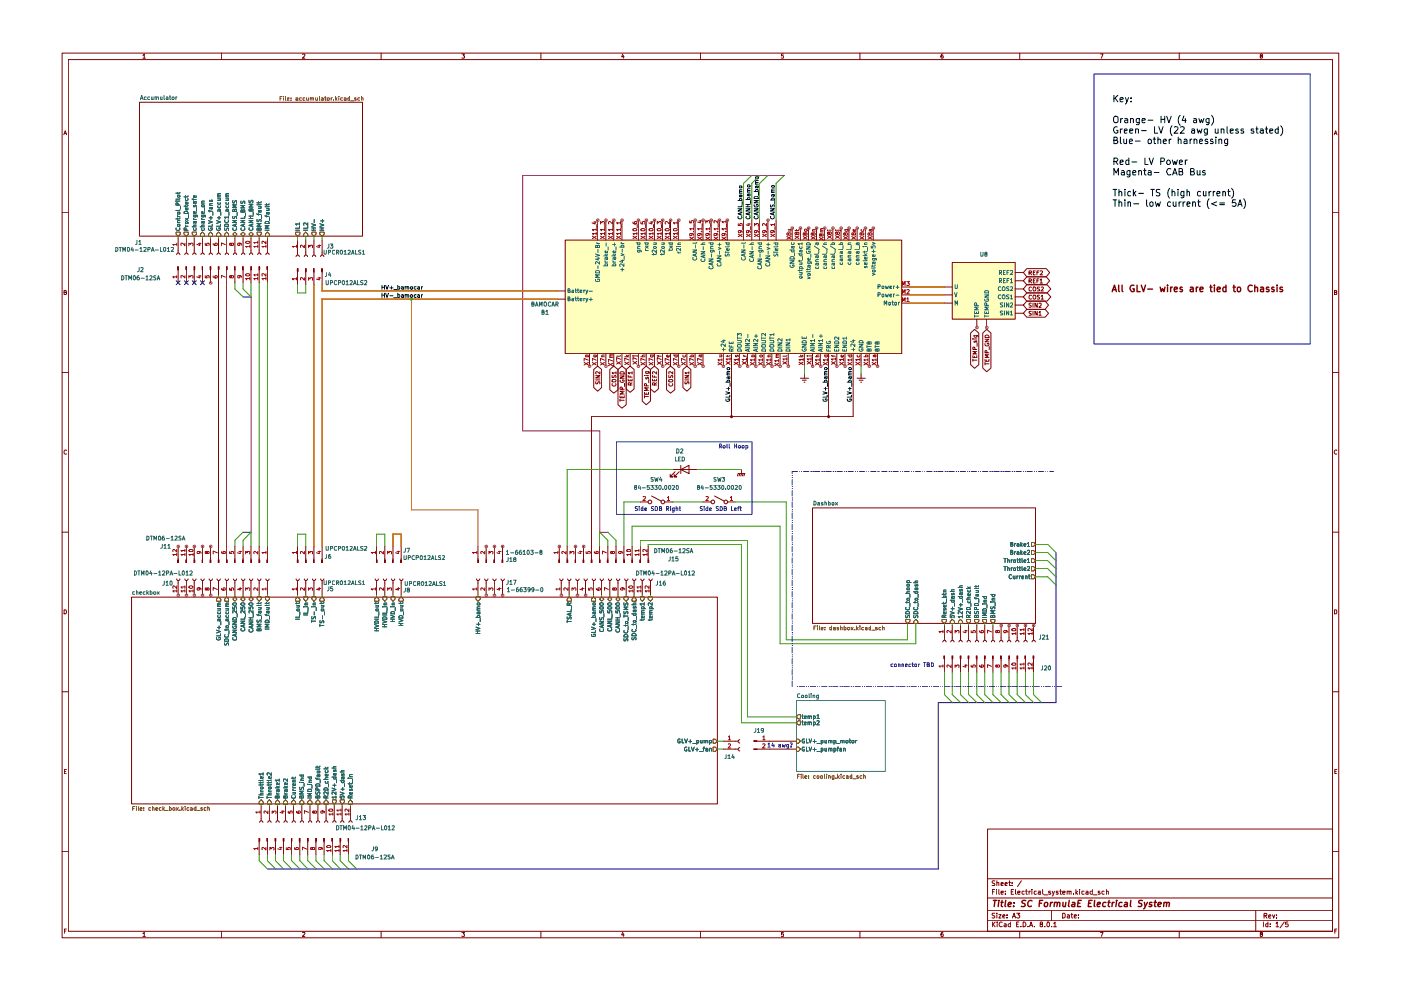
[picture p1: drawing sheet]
<svg xmlns="http://www.w3.org/2000/svg" width="420mm" height="297mm" viewBox="0 0 420 297" stroke-linecap="round" stroke-linejoin="round" font-family="sans-serif">
<g fill="none" stroke="#7d0000" stroke-width=".3">
<path d="M18.6 15.9h382.9v265.2h-382.9zM20.5 17.9h379.1v261.2h-379.1zM42.8 16.6l.5-.4v1.2M42.8 17.4h.8M66.5 15.9v2M90.8 16.3l.4-.1 .2 .4-.7 .8h.7M114.3 15.9v2M138.5 16.2h.8l-.4 .5 .4 .1v.6h-.8M162.2 15.9v2M186.8 16.2l-.4 .8h.8M187 16.6v.8M210.1 15.9v2"/>
<path d="M234.9 16.2h-.5v.6l.4-.1 .2 .2-.1 .5h-.5M257.9 15.9v2M282.8 16.2l-.4 .1-.2 .9 .2 .2h.5v-.6l-.5-.1-.2 .2M305.8 15.9v2M330 16.2h.8l-.5 1.2M353.7 15.9v2M378.1 16.8l-.1-.5h.5v.4l-.5 .1 .1 .6 .5-.2-.2-.4M19.1 40.4l.5-1.2 .4 1.2M19.3 40h.6M400.1 40.4l.5-1.2 .4 1.2M400.2 40h.6M18.6 63.8h1.9"/>
<path d="M399.6 63.8h1.9M19.2 87.6l.6-.1v-.4l-.6-.1v1.3h.5l.3-.4-.4-.3M400.2 87.6l.6-.1v-.4l-.6-.1v1.3h.5l.2-.6-.3-.1M18.6 111.7h1.9M399.6 111.7h1.9M20 135l-.4-.1-.4 .3v.7l.4 .2h.4M400.9 135a.58 .58 0 0 0-.8 .5 .58 .58 0 0 0 .8 .6M18.6 159.5h1.9M399.6 159.5h1.9M19.2 182.8h.5l.2 .2 .1 .5-.3 .5h-.5zM400.2 182.8h.5l.2 .2-.2 1h-.5zM18.6 207.3h1.9"/>
<path d="M399.6 207.3h1.9M19.3 231.2h.4M19.9 230.6h-.6v1.3h.6M400.3 231.2h.4M400.9 230.6h-.6v1.3h.6M18.6 255.3h1.9M296.2 248.5h103.4v30.6h-103.4zM399.6 255.3h1.9M19.3 279.1h.4M19.9 278.5h-.6v1.2M42.8 279.8l.5-.3v1.2M66.5 279.1v2"/>
<path d="M90.8 279.6l.6-.1v.3l-.7 .9h.7M114.3 279.1v2M138.5 279.5h.8l-.4 .4 .4 .2v.5h-.8M162.2 279.1v2M186.8 279.4l-.4 .8h.8M187 279.8v.9M210.1 279.1v2M234.9 279.5h-.5v.5a.45 .45 0 0 1 .5 .1 .45 .45 0 0 1 0 .6l-.5-.1M257.9 279.1v2M282.8 279.5l-.4 .1-.2 .8 .1 .3 .6-.1-.2-.7-.5 .3M296.2 275.8h103.4M296.2 273h103.4"/>
<path d="M296.2 269.2h103.4M296.2 263.4h103.4M297.6 276.4v1.4M297.6 267.3h.5M297.8 277l.6 .8M298.3 266.6h-.7v1.5M298.4 273.7l-.8 .1-.1 .4 .7 .3 .2 .3-.3 .4-.6-.1M298.4 264.1l-.8 .1v.4l.5 .2 .3 .4-.2 .2h-.7M298.4 276.4l-.8 .8M298.8 266.6v.2M298.8 267.1v1M299 273.7v.1"/>
<path d="M299 264.7l.6-.1v.8M299 264v1.4M299 274.2v1M299 276.4v.1M299 276.9v.9M299.6 274.2h.6l-.6 1h.6M299.6 266.6v1.4l.1 .1M300.2 267.5h.7l-.1-.4h-.6v.9h.6M300.2 265l.7-.2-.1-.2h-.6v.8h.6M300.6 276.5l-.1-.1a.67 .67 0 0 0-.9 .7 .67 .67 0 0 0 1 .6M300.7 274.7l.7-.2-.2-.3h-.4l-.1 .7 .3 .3 .3-.1M301.2 276.9l.6 .1v.8"/>
<path d="M301.4 265l.7-.2-.2-.3-.4 .1-.1 .7 .6 .1M301.5 267.9v.2M301.5 267.1v.2M301.8 277.2l-.7 .3 .2 .3 .5-.1M302 275v.2M302 274.2v.2M302.5 264.5h.6M302.8 264v1.4h.3M303.1 276.9h-.4l-.4 .2 .1 .6h.7M303.1 276.4v1.4M303.3 267.3h.5M303.5 265.3v.1"/>
<path d="M303.5 264.6v.2M303.6 275.2l.5-1.5 .4 1.5M303.8 274.7h.7M304 266.6h-.7v1.5h.7M304.5 266.6v1.3l.3 .2M304.9 273.7h.9l-.5 .5 .5 .3-.1 .5-.1 .2-.7-.2M304.9 277h.4M305.2 267.5h.7v-.4l-.7 .2v.6l.7 .1M305.6 276.4h-.7v1.4h.7M305.8 279.1v2M306.2 277.7v.1M306.3 264l-1.2 1.8"/>
<path d="M306.8 276.4a.73 .73 0 0 1 .9 .7 .73 .73 0 0 1-.9 .7zM307.2 267.1h-.5l-.2 .3 .2 .7 .5-.1M307.6 267.1h.5M307.8 266.6v1.3l.3 .2M308.3 277.7v.1M308.6 267.1v1M308.8 277.8l.4-1.4 .5 1.4M308.9 277.4h.6M309 267.1l-.4 .3M309.5 266.6v.2M309.5 267.1v1M310.2 277.7v.1"/>
<path d="M310.8 267.1h-.6l-.1 .3 .1 .6h.6M311.4 267.1h.6v1M312 267.5l-.7 .2 .3 .4 .4-.1M312.2 277l-.3-.3 .1-.3h.6l.1 .5-.7 .1a.48 .48 0 0 0 0 .7 .48 .48 0 0 0 .7 0v-.6l-.3-.1M312.7 266.6v1.3l.2 .2M313.1 268.2h1.1M313.4 277.7v.1M314.1 276.4a.69 .69 0 0 1 .7 .5 .69 .69 0 0 1-.3 .8v.1a.84 .84 0 0 1-.4-1.4zM315 267.1h-.5v.3l.5 .2 .1 .3-.6 .1M315.4 277.7v.1M315.4 273v2.8M315.6 267.1l.3 1"/>
<path d="M316 276.8l.4-.4v1.4M316 277.8h.8M316.2 267.1l-.4 1.3-.2 .2M317.3 267.1l-.6 .2 .1 .2 .5 .1v.4h-.6M317.8 267.1h.5M318 266.6v1.4l.3 .1M318.7 273.7h.5l.2 .4v.7l-.4 .4h-.3zM318.7 267.5h.7v-.4l-.7 .2v.6l.7 .1M320 267.2l.5-.1 .1 1M320 267.1v1M320.1 274.2h.5l.1 1M320.6 267.3l.6-.2v1"/>
<path d="M320.7 274.5l-.5 .1-.2 .2 .2 .4 .5-.1M321.2 274.2h.5M321.4 273.7v1.2l.3 .3M321.9 267.9v.2M322.2 274.7l.6-.2-.1-.3h-.5v.7l.1 .3 .4-.1M322.7 266.6v1.5M322.7 267.5l.5 .6M323.2 267.1l-.5 .5M323.4 275v.2M323.4 274.2v.2M323.8 266.6v.2M323.8 267.1v1"/>
<path d="M325.1 267.1l-.7 .1v.7l.7 .1M325.7 267.1h.5l.1 1M326.3 267.5l-.7 .2 .2 .4 .5-.1M327.6 267.1h-.5l-.2 .3 .2 .6h.5M327.6 266.6v1.5M327.9 268.2h1.1M329.9 267.1h-.5v.4l.5 .1v.3l-.5 .1M330 279.5h.8l-.5 1.2M331.1 267.1h-.5l-.1 .3 .1 .6h.5M331.8 267.2l.5-.1 .1 1M331.8 266.6v1.5M353.7 279.1v2"/>
<path d="M376.6 273v6.1M378.1 280l-.1-.4 .5-.1v.4l-.5 .2v.5l.5 .1 .1-.5-.2-.2M379 276.4v1.4M379.1 274.4h.7l.1-.5-.8-.1v1.4M379.4 274.4l.5 .8M380.2 276.9h-.4l-.2 .2v.6h.6M380.2 276.4v1.4M380.4 274.7l.7-.2-.1-.3-.5 .1-.1 .7 .3 .2 .3-.1M380.9 277.7v.1M380.9 276.9v.1M381.6 274.2l.4 1 .3-1M382.7 276.8l.3-.4v1.4"/>
<path d="M382.7 277.8h.8M382.8 275v.2M382.8 274.3v.1M385.1 276.4l-1.2 1.7M386.2 276.4h-.6l-.1 .6h.7v.7h-.7M400.3 279.1h.4M400.9 278.5h-.6v1.2M42.8 280.7h.8"/>
</g>
<g fill="none" stroke="#7d0000" stroke-width=".42">
<path d="M297.9 269.9h1.1M298.4 269.9l-.2 1.8M299.5 270.5l-.2 1.2M299.6 269.9v.1M300.2 270.5h.7M300.5 269.9l-.2 1.6 .4 .2M301.6 269.9l-.2 1.6 .2 .2M302.4 271.1l.9-.2-.1-.3-.5-.1-.3 .2-.1 .8 .3 .2h.5M304 271.6v.1M304.2 270.6v.1M307.6 270l-.7-.1-.4 .3 .1 .4 .7 .3 .2 .5-.5 .3h-.7M309.5 270h-.8a1.17 1.17 0 0 0-.4 1.5l.4 .2 .6-.1"/>
<path d="M311.7 270.7h.7M312.7 269.9h-.9l-.2 1.8M313.2 270.8l.4-.3 .5 .1 .1 .2-.1 .8-.8 .1zM315.1 270.5l-.2 1.2M315.7 270.5l-.6 .3M316.3 270.6h.7l-.1 1.1M316.3 270.5l-.2 1.2M317.1 270.7l.3-.2 .4 .1v1.1M318.8 270.5v1.2l.7-.1M319.7 270.5l-.2 1.2M320.7 269.9l-.3 1.6 .3 .2M321.6 270.6h.7v1.1"/>
<path d="M322.4 270.9l-1 .4 .2 .4h.7M323.3 270.7h.6M324.3 269.9h-.9l-.3 1.8h1M326.4 270.7h.7M327.5 269.9h-.9l-.3 1.8h1M328.3 269.9l-.2 1.6 .3 .2M329.1 271.1l.9-.2v-.3l-.6-.1-.3 .2v1h.7M331.7 270.6l-.5-.1-.4 .3v.8l.7 .1M332.3 270.5h.7M332.6 269.9l-.2 1.6 .4 .2M333.6 270.5l-.1 1.2M334.1 270.5l-.6 .3"/>
<path d="M334.8 270.5l-.2 1.2M334.9 269.9l-.1 .1M336.5 270.6h-.8l-.2 .8 .3 .3h.6M337.4 270.6h.6v1.1M338.1 270.9l-.8 .2-.2 .4 .3 .2h.6M339.1 269.9l-.1 1.6 .2 .2M342.6 270l-.7-.1-.4 .3 .1 .4 .7 .3 .1 .5a.79 .79 0 0 1-1.1 .3M343.2 270.5l.3 1.2M344.1 270.5l-.8 1.7-.4 .2M345.5 270.6l-.5-.1-.3 .2v.4l.7 .1-.1 .5h-.7M346.1 270.5h.7M346.5 269.9l-.3 1.6 .5 .2"/>
<path d="M347.3 271.1l1-.2-.1-.3-.5-.1-.4 .2v1h.7M349.1 270.6h.7v1.1M349.1 270.5l-.1 1.2M349.9 270.7l.3-.2 .4 .1v1.1"/>
</g>
<path d="M285.6 185.7l.7 .6v.6h-1.3v-.6z" fill="#fff"/>
<path d="M285.6 185.7l.7 .6v.6h-1.3v-.6z" fill="none" stroke="#6e5600" stroke-width=".3"/>
<path d="M285 179.9h1.2M285 177.3h1.2M285.4 179.9l.1 .6h.6v-.6M285.4 177.9v.4h.3l.3-.5 .1 .5M285.7 178.8v.6h.4v-.6M286.2 178.8h-.7l-.1 .6M286.2 176.8h-.8l.1 .5M285 184.5v.6l.5 .1v-.7h.6v.7M285 183.3l1.2 .4-1.2 .4M285.2 182.5h1M285.7 181.9v1M286.3 180.8v.9" fill="none" stroke="#1e6465" stroke-width=".3"/>
<path d="M288 185.7l.6 .6v.6h-1.2v-.6z" fill="#fff"/>
<path d="M288 185.7l.6 .6v.6h-1.2v-.6z" fill="none" stroke="#6e5600" stroke-width=".3"/>
<g fill="none" stroke="#1e6465" stroke-width=".3">
<path d="M287.4 178.8h1.2M287.4 176.1h1.2M287.9 178.8l-.1 .4 .2 .2 .6-.2-.1-.4M287.9 176.7l-.1 .3 .2 .2 .5-.6v.6M288.1 177.7l.2 .6 .3-.2-.1-.4M288.6 177.7h-.7v.5M288.6 175.6h-.6l-.1 .5M288.7 179.6v.9M287.4 182.1l1.2 .4-1.2 .5M287.7 181.3h.9M288.1 180.8v1M288.6 184.8h-1.2l.3 .4"/>
<path d="M288.6 183.3v.8l-.9-.8-.3 .3 .1 .4M288.6 184.5v.7"/>
</g>
<path d="M292.3 185.7h1.2v.6l-.6 .6-.6-.6z" fill="#fff"/>
<path d="M292.3 185.7h1.2v.6l-.6 .6-.6-.6z" fill="none" stroke="#6e5600" stroke-width=".3"/>
<g fill="none" stroke="#1e6465" stroke-width=".3">
<path d="M292.3 179.1l.1 .3h1.1M292.7 175.5v.5M292.7 179.1v.5M292.7 177h.8M292.9 178.1l.3 .6 .3-.1-.1-.5M293.4 177v.5h-.7M293.5 178.1l-.8 .1v.4M293.5 176.3l-.1 .1h-1.1M293.5 175.5l-.2 .4h-1M293.5 179.7v.9M292.3 183.2l.1 .8 .7-.8 .3 .1v.7M292.3 181l.9-.2 .3 .7h-1.2z"/>
<path d="M292.9 184.7l.1-.3 .4 .1 .1 .6h-1.2v-.5l.4-.1 .2 .6M292.9 182.7v-.6h-.6v.6h1.2"/>
</g>
<path d="M271.6 185.7h1.3v.6l-.7 .6-.6-.6z" fill="#fff"/>
<path d="M271.6 185.7h1.3v.6l-.7 .6-.6-.6z" fill="none" stroke="#6e5600" stroke-width=".3"/>
<g fill="none" stroke="#1e6465" stroke-width=".3">
<path d="M271.6 177.9h1.2M271.9 174.6h1.3M272 179.4h.7v.5h-.6zM272 176.3h.7v.5h-.6zM272 175.2h.7v.5h-.6zM272 174.6l-.1-.4 .3-.2 .5 .1v.5M272.8 177.4h-.8l.1 .5M272.9 178.1v1M271.6 184.5l.2 .7 .3-.1 .3-.6h.3v.7M271.6 183.5a.66 .66 0 0 1 .8-.2 .66 .66 0 0 1 .4 .7h-1.2zM271.7 182l-.1 .5a.61 .61 0 0 0 .8 .3 .61 .61 0 0 0 .3-.8M271.9 180.3v.5"/>
<path d="M272.8 180.3l-.2 .3h-1M272.9 180.8v1"/>
</g>
<path d="M294.7 185.7h1.2v.6l-.6 .6-.6-.6z" fill="#fff"/>
<path d="M294.7 185.7h1.2v.6l-.6 .6-.6-.6z" fill="none" stroke="#6e5600" stroke-width=".3"/>
<path d="M294.6 178.8h1.3M295.1 178.8v.4l.2 .2 .6-.2-.1-.4M295.9 179.9h-.8l.1 .5M294.6 181h.2M294.6 185.1h1.3M294.7 182.7l.3-.2h.6l.3 .6h-1.3zM295.1 181h.8M295.1 180.4h.8M295.9 183.7h-1.3l1 .4-1 .4h1.3M296 181.3v.9" fill="none" stroke="#1e6465" stroke-width=".3"/>
<path d="M274.1 186.3l.6-.6 .6 .6v.6h-1.2z" fill="#fff"/>
<path d="M274.7 185.7l.6 .6v.6h-1.2v-.6z" fill="none" stroke="#6e5600" stroke-width=".3"/>
<g fill="none" stroke="#1e6465" stroke-width=".3">
<path d="M274 177.4h1.3M274 174.7h1.3M274.5 179.4l.5-.1 .3 .4-.7 .2zM274.5 177.4l.1 .5h.5l.1-.5M274.5 175.3v.4h.2l.4-.5 .1 .5M274.7 176.3l.1 .5h.4v-.5M275.3 176.3h-.8v.5M275.3 174.2h-.7l-.2 .1 .2 .4M275.3 178.1v1M274.1 184.5l-.1 .4 .2 .3 .4-.1 .1-.6h.4l.1 .7M274.1 183.5a.66 .66 0 0 1 .8-.2 .66 .66 0 0 1 .4 .7h-1.3zM274.2 182l-.1 .1a.56 .56 0 0 0 .5 .7 .56 .56 0 0 0 .6-.7l-.1-.1"/>
<path d="M274.4 180.3v.5M275.3 180.3l-.2 .3h-1.1M275.3 180.8v1"/>
</g>
<path d="M289.9 185.7h1.2v.6l-.6 .6-.6-.6z" fill="#fff"/>
<path d="M289.9 185.7h1.2v.6l-.6 .6-.6-.6z" fill="none" stroke="#6e5600" stroke-width=".3"/>
<g fill="none" stroke="#1e6465" stroke-width=".3">
<path d="M289.8 179.6h1.2M289.8 176.4h1.2M290.2 176.9v.5l.3 .1 .5-.1v-.5M290.2 175.9l.5 .5M291 179l-.8 .1 .1 .5M291 178v.5h-.8v-.5l.3-.1 .2 .6M291 175.9l-.4 .4M290 182.1h.8l.2 .6h-1.2zM290.2 180.1v.4l.3 .2 .5-.2v-.4M290.5 185.1l-.1-.6h-.5l-.1 .6h1.2M291 183.2v.8l-.8-.8-.4 .3 .1 .5M291 184.4l-.5 .4"/>
<path d="M291.2 180.8v1"/>
</g>
<path d="M309.3 167.5h.7l.6 .6-.6 .6h-.7z" fill="#fff"/>
<path d="M309.3 167.5h.7l.6 .6-.6 .6h-.7z" fill="none" stroke="#6e5600" stroke-width=".3"/>
<g fill="none" stroke="#1e6465" stroke-width=".3">
<path d="M301.1 167.4h.7M301.4 167.4v1.2M302.2 167.9l.4-.1 .1 .8M302.2 167.4v1.2M303.3 167.8v.8M303.6 167.8l-.3 .2M304 167.8l.5 .1v.7h-.5zM305 167.8h.4M305.1 167.4v1.2h.3M305.6 167.8h.5M305.8 167.4v1.2h.3M306.5 167.4l.2 1.2"/>
<path d="M307.1 168.2l.6-.1-.1-.3-.5 .2 .1 .6h.4M308.1 167.7l.3-.3v1.2M308.1 168.6h.7"/>
</g>
<path d="M309.3 165h.7l.6 .6-.6 .6h-.7z" fill="#fff"/>
<path d="M309.3 165h.7l.6 .6-.6 .6h-.7z" fill="none" stroke="#6e5600" stroke-width=".3"/>
<path d="M303.1 165.5l.6-.1v-.3l-.6-.2v1.3h.4l.3-.4-.4-.3M304.3 165.4v.8M304.6 165.4l-.3 .2M305.1 165.4l.5 .1v.7M305.6 165.6l-.6 .3 .1 .3 .5-.1M306.2 164.9v1.3M306.2 165.7l.4 .5M306.6 165.4l-.4 .4M307.1 165.8l.6-.2-.2-.2-.4 .1v.5l.5 .1M308.1 165.1l.5-.2 .2 .5-.8 .8h.8" fill="none" stroke="#1e6465" stroke-width=".3"/>
<path d="M297.2 185.7h1.2v.6l-.6 .6-.6-.6z" fill="#fff"/>
<path d="M297.2 185.7h1.2v.6l-.6 .6-.6-.6z" fill="none" stroke="#6e5600" stroke-width=".3"/>
<path d="M297.1 178.2h1.3M297.5 179.8h.9M297.6 178.2l-.1 .4 .3 .2 .6-.2-.1-.4M298.4 179.3h-.7l-.1 .5M297.1 180.4h.2M297.2 181.9v.6h.4l.2-.6h.3l.3 .2-.1 .4M297.5 180.4h.9M297.7 184.7l.2-.3 .5 .3v.4h-1.3l.2-.6h.3l.1 .6M298.4 183h-1.3l.8 .5-.8 .4h1.3M298.4 180.7v.9" fill="none" stroke="#1e6465" stroke-width=".3"/>
<path d="M309.3 169.8h.7l.6 .6-.6 .7h-.7z" fill="#fff"/>
<path d="M309.3 169.8h.7l.6 .6-.6 .7h-.7z" fill="none" stroke="#6e5600" stroke-width=".3"/>
<g fill="none" stroke="#1e6465" stroke-width=".3">
<path d="M301.1 169.8h.7M301.4 169.8v1.2M302.2 170.3l.1-.1 .4 .1v.7M302.2 169.8v1.2M303.3 170.2v.8M303.6 170.2l-.3 .2M304 170.3h.5v.6h-.5zM305 170.2h.4M305.1 169.8v1.1l.3 .1M305.6 170.2h.5M305.8 169.8v1.1l.3 .1M306.5 169.8l.2 1.2"/>
<path d="M307.1 170.6l.6-.1-.2-.3-.4 .1v.6h.5M308.1 169.9l.6-.1 .1 .5-.8 .7h.8"/>
</g>
<path d="M309.3 162.6h.7l.6 .6-.6 .5h-.7z" fill="#fff"/>
<path d="M309.3 162.6h.7l.6 .6-.6 .5h-.7z" fill="none" stroke="#6e5600" stroke-width=".3"/>
<path d="M303.1 163.1h.5l.1-.5h-.6v1.1h.4l.3-.4-.4-.2M304.3 162.9v.8M304.6 162.9l-.3 .3M305.1 163l.5 .1v.6M305.6 163.2l-.6 .2 .1 .3h.5M306.2 162.6v1.1M306.2 163.2l.4 .5M306.6 162.9l-.4 .5M307.1 163.3l.6-.1-.2-.3-.4 .2v.5l.5 .1M308.1 162.9l.3-.3v1.1M308.1 163.7h.7" fill="none" stroke="#1e6465" stroke-width=".3"/>
<path d="M309.3 172.3h.7l.6 .6-.6 .6h-.7z" fill="#fff"/>
<path d="M309.3 172.3h.7l.6 .6-.6 .6h-.7z" fill="none" stroke="#6e5600" stroke-width=".3"/>
<path d="M303.4 172.4l-.3-.2a.6 .6 0 0 0-.5 .7 .6 .6 0 0 0 .7 .5l.1-.1M303.9 172.6v.7l.1 .2 .4-.2M304.4 172.6v.9M305 172.6v.9M305.3 172.6l-.3 .3M305.7 172.6v.9M306.1 172.6l-.4 .3M306.4 173.1l.6-.1-.2-.4-.4 .2v.5l.5 .1M307.5 172.8l.5-.1v.8M307.5 172.6v.9M308.4 172.6h.5M308.6 172.2v1.1l.3 .2" fill="none" stroke="#1e6465" stroke-width=".3"/>
<path d="M282.5 185.7h1.3v.6l-.6 .6-.7-.6z" fill="#fff"/>
<path d="M282.5 185.7h1.3v.6l-.6 .6-.7-.6z" fill="none" stroke="#6e5600" stroke-width=".3"/>
<g fill="none" stroke="#1e6465" stroke-width=".3">
<path d="M282.5 179.2h1.2v-.5l-.7-.1v.6M283 177.8v.5M283 177.4h.7M283.7 177.8l-.2 .3h-1M283.7 176.9l-.7 .1v.4M283.9 179.5v.9M283 182.5v.4h.3l.2-.5 .2 .1v.4M283 180.5v.5M283.1 185.1v-.6h-.5l-.1 .6h1.2M283.7 183.4l-.2 .6-.5-.1v-.5h.2l.1 .6M283.7 181.4l-.2 .5h-.5v-.5h.2l.1 .5M283.7 180.5l-.2 .3h-1"/>
<path d="M283.7 184.4l-.6 .4"/>
</g>
<g fill="#fff">
<path d="M243.7 152.2h66.9v34.7h-66.9z"/>
<path d="M93.6 69.6h1.1v.6l-.6 .6-.5-.6z"/>
</g>
<path d="M93.6 69.6h1.1v.6l-.6 .6-.5-.6z" fill="none" stroke="#6e5600" stroke-width=".3"/>
<path d="M93.5 67.1l1.2 .4-1.2 .4M93.5 69h1.2M93.5 68.3h1.2M94.1 68.3v.7M94.2 65.8v.9" fill="none" stroke="#1e6465" stroke-width=".3"/>
<path d="M88.6 69.6h1.3v.6l-.7 .6-.6-.6z" fill="#fff"/>
<path d="M88.6 69.6h1.3v.6l-.7 .6-.6-.6z" fill="none" stroke="#6e5600" stroke-width=".3"/>
<path d="M88.6 69h1.2M89.8 67.8v.6h-1.2M89.8 67.1h-1.2l.4 .4M89.8 66.8v.7" fill="none" stroke="#1e6465" stroke-width=".3"/>
<path d="M91.1 70.2l.6-.6 .6 .6v.6h-1.2z" fill="#fff"/>
<path d="M91.7 69.6l.6 .6v.6h-1.2v-.6z" fill="none" stroke="#6e5600" stroke-width=".3"/>
<path d="M91 69h1.3M92.3 67.8v.6h-1.3M92.3 66.8v.8l-.9-.8-.4 .3 .2 .4" fill="none" stroke="#1e6465" stroke-width=".3"/>
<path d="M95.9 69.6h1.3v.6l-.6 .6-.7-.6z" fill="#fff"/>
<path d="M95.9 69.6h1.3v.6l-.6 .6-.7-.6z" fill="none" stroke="#6e5600" stroke-width=".3"/>
<path d="M95.9 67.1l1.2 .4-1.2 .4M95.9 69h1.2M95.9 68.3h1.2M96.2 66.2h.9M96.5 68.3v.7M96.7 65.8v.9" fill="none" stroke="#1e6465" stroke-width=".3"/>
<path d="M60.1 70.2l.6-.6 .6 .6v.6h-1.2z" fill="#fff"/>
<path d="M60.7 69.6l.6 .6v.6h-1.2v-.6z" fill="none" stroke="#6e5600" stroke-width=".3"/>
<g fill="none" stroke="#1e6465" stroke-width=".3">
<path d="M60 68h1.3M60.5 65.4l.2 .4M60.5 64.5h1.1v.5M60.5 65.8h.8M60.5 60.9h.8M60.5 68.5v.3l.2 .3 .6-.3-.1-.3M60.5 64.5v.5h.6l.1-.5M60.5 61.4h.6l.2 .4-.8 .2zM60.7 66.4l.2 .5h.3v-.5M61.2 63.4l-.1 .6h-.5l-.1-.6 .4 .6M61.3 67.5h-.8v.5M61.3 66.4h-.8v.5"/>
<path d="M61.3 60.3h-.7l-.1 .6M61.4 62.2v1"/>
</g>
<path d="M80.2 69.6l.6 .6v.6h-1.2v-.6z" fill="#fff"/>
<path d="M80.2 69.6l.6 .6v.6h-1.2v-.6z" fill="none" stroke="#6e5600" stroke-width=".3"/>
<path d="M79.5 64.6l.1 .3h1.1M79.5 69h1.2M79.6 66.5l.8-.1 .3 .1v.6h-1.2zM79.9 61v.6M79.9 64.6v.4M79.9 62.6h.8M80.2 63.7l.1 .4 .4 .1v-.5l-.8 .1v.4M80.6 62.6l.1 .5h-.8M80.7 67.6h-1.2l.8 .4-.8 .4h1.2M80.7 61.8v.2h-1.2M80.7 61l-.2 .4h-1M80.9 65.2v.9" fill="none" stroke="#1e6465" stroke-width=".3"/>
<path d="M74.7 70.2l.6-.6 .6 .6-.6 .6z" fill="#fff"/>
<path d="M75.3 69.6l.6 .6-.6 .6-.6-.6z" fill="none" stroke="#6e5600" stroke-width=".3"/>
<path d="M74.7 66h1.2l-1.2 .7h1.2M74.7 60l.1 .7h.3l.4-.7 .4 .3-.1 .4M74.7 65.4h1.2M74.7 64.8h1.2M74.8 68.3l-.1 .5a.67 .67 0 0 0 .7 .3 .67 .67 0 0 0 .5-.5l-.1-.3M75.2 62.9l.2-.3 .5 .2v.4h-1.2l.1-.5h.4v.5M75.2 64.8v.6M75.5 67.2v.6M75.9 67.1l-1.2 .5 1.2 .4M75.9 61.2h-1.2l.8 .4-.8 .5h1.2M75.9 63.6v.9" fill="none" stroke="#1e6465" stroke-width=".3"/>
<path d="M77.1 69.6h1.2v.6l-.6 .6-.6-.6z" fill="#fff"/>
<path d="M77.1 69.6h1.2v.6l-.6 .6-.6-.6z" fill="none" stroke="#6e5600" stroke-width=".3"/>
<g fill="none" stroke="#1e6465" stroke-width=".3">
<path d="M77 64l.2 .3h1.1M77.1 65.8l-.1 .4 .3 .3 .3-.1 .2-.6h.3l.1 .7M77.5 60.5v.5M77.5 64v.5M77.5 62h.8M77.6 68.6l.1-.3h.4l.2 .3v.4h-1.3l.3-.7 .3 .3v.4M77.7 63.1l.3 .6 .3-.2-.1-.4M78.1 62l.1 .5h-.7M78.3 67h-1.3l1 .4-1 .4h1.3M78.3 63.1h-.7v.5M78.3 61.2l-.1 .2h-1.2M78.3 60.5l-.2 .3h-1.1"/>
<path d="M78.4 64.6v.9"/>
</g>
<path d="M72.2 70.2l.7-.6 .6 .6-.6 .6z" fill="#fff"/>
<path d="M72.2 70.2l.7-.6 .6 .6-.6 .6z" fill="none" stroke="#6e5600" stroke-width=".3"/>
<path d="M72.2 66h1.2l-1.2 .7h1.2M72.3 68.3a.61 .61 0 0 0 .3 .8 .61 .61 0 0 0 .8-.3l-.1-.5M72.3 60.3v.7h.3l.6-.7 .2 .2v.5M72.8 63.2l.1-.3 .5 .1v.6h-1.2l.1-.6 .3-.1 .2 .3v.4M73.1 67.2v.6M73.4 67.1l-1.2 .5 1.2 .4M73.4 64.9v.5h-1.2M73.4 61.6h-1.2l.9 .4-.9 .3h1.2M73.6 63.8v1" fill="none" stroke="#1e6465" stroke-width=".3"/>
<path d="M70.4 69.6l.6 .6-.6 .6-.6-.6z" fill="#fff"/>
<path d="M70.4 69.6l.6 .6-.6 .6-.6-.6z" fill="none" stroke="#6e5600" stroke-width=".3"/>
<path d="M69.8 66h1.2l-1.2 .7h1.2M69.8 68.3v.3a.67 .67 0 0 0 .5 .5 .67 .67 0 0 0 .7-.3l-.1-.5M69.8 64.9v.4l.2 .2 .3-.1 .2-.5h.4l.1 .6M69.8 60.1v.7a.68 .68 0 0 0 .8-.7l.4 .2v.6M70.4 63l.2-.3 .4 .1v.6h-1.2v-.6h.5l.1 .6M70.6 67.2v.6M71 67.1l-1.2 .5 1.2 .4M71 61.4h-1.2l.8 .4-.8 .3h1.2M71.1 63.7v.9" fill="none" stroke="#1e6465" stroke-width=".3"/>
<path d="M57.7 69.6h1.2v.6l-.6 .6-.6-.6z" fill="#fff"/>
<path d="M57.7 69.6h1.2v.6l-.6 .6-.6-.6z" fill="none" stroke="#6e5600" stroke-width=".3"/>
<g fill="none" stroke="#1e6465" stroke-width=".3">
<path d="M57.7 59.6l.1 .3h1M58 59.6v.4M58.8 58.7v.5h-.7v-.5h.2l.1 .5M57.7 68h1.1M58 65.4l.3 .4M58 64.5h1.1l.1 .5M58 65.8h.8M58.1 68.5l-.1 .3 .3 .3 .5-.1v-.5M58.1 64.5l.1 .5h.6v-.5M58.1 61.6v.4h.2l.4-.5 .1 .5M58.3 66.4l.1 .5h.4v-.5M58.3 60.5l.2 .5 .3-.1v-.4"/>
<path d="M58.8 63.4l-.1 .6h-.5l-.1-.6h.2l.1 .6M58.8 67.5h-.7l.1 .5M58.8 66.4h-.7v.5M58.8 60.5h-.7v.5M58.9 62.2v1"/>
</g>
<path d="M65.5 69.6l.7 .6v.6h-1.3v-.6z" fill="#fff"/>
<path d="M65.5 69.6l.7 .6v.6h-1.3v-.6z" fill="none" stroke="#6e5600" stroke-width=".3"/>
<g fill="none" stroke="#1e6465" stroke-width=".3">
<path d="M65.3 59.6h.8M65.3 59h.8M66 59.6v.5h-.7M66.1 58.5l-.7 .1v.4M66.1 58l-.7 .1-.1 .2 .2 .2M64.9 68.3v.5a.61 .61 0 0 0 .8 .3 .61 .61 0 0 0 .3-.8h-.4v.3M64.9 66.1l1.2 .4-1.2 .5M65.2 65.3h.9M65.4 61.7l-.1 .4 .2 .2 .5-.1v-.5M65.4 60.7v.5h.6v-.5M65.6 62.8l.3 .6 .2-.2-.1-.4M65.7 64.9v.9"/>
<path d="M66.1 67.2v.6h-1.2M66.1 62.8l-.7 .1v.4M66.2 63.6v.9"/>
</g>
<path d="M63.2 69.6l.6 .6v.6h-1.2v-.6z" fill="#fff"/>
<path d="M63.2 69.6l.6 .6v.6h-1.2v-.6z" fill="none" stroke="#6e5600" stroke-width=".3"/>
<path d="M62.5 66.1l1.2 .4-1.2 .5M62.5 63.1l.2 .2h1M62.6 68.3a.61 .61 0 0 0 .3 .8 .61 .61 0 0 0 .8-.3v-.5h-.5v.3M62.7 65.3h1M62.9 60v.5h.3l.3-.6 .2 .6M62.9 63.1v.4M62.9 61.6h.8M63.2 62.1l.1 .6h.4v-.6h-.8v.6M63.2 64.9v.9M63.7 67.2v.6h-1.2M63.7 61h-.8l.1 .6M63.8 63.6v.9" fill="none" stroke="#1e6465" stroke-width=".3"/>
<path d="M55.2 69.6h1.3v.6l-.6 .6-.7-.6z" fill="#fff"/>
<path d="M55.2 69.6h1.3v.6l-.6 .6-.7-.6z" fill="none" stroke="#6e5600" stroke-width=".3"/>
<g fill="none" stroke="#1e6465" stroke-width=".3">
<path d="M55.6 59.5l.2 .6 .5-.1v-.5M55.6 58.7v.5M56.4 58.7l-.2 .3h-1M55.2 63.6a.66 .66 0 0 1 .8-.2 .66 .66 0 0 1 .4 .6h-1.2zM55.6 67.5l.2 .3M55.6 66.5h.7v.6h-.6zM55.6 67.8h.8M55.6 65.4l.8 .6M55.6 61.5v.5M55.8 69v-.6l-.5-.1-.1 .7h1.2M56.3 62.3l-.1 .6-.6-.1v-.5h.3l.1 .6M56.3 60.6l-.1 .5-.6-.1v-.4l.3-.1 .1 .6"/>
<path d="M56.4 61.5l-.2 .3h-1M56.4 65.4l-.8 .6M56.6 64.3v1"/>
</g>
<path d="M52.8 69.6h1.2v.6l-.6 .6-.6-.6z" fill="#fff"/>
<path d="M52.8 69.6h1.2v.6l-.6 .6-.6-.6z" fill="none" stroke="#6e5600" stroke-width=".3"/>
<g fill="none" stroke="#1e6465" stroke-width=".3">
<path d="M53.2 57.7v.4M53.3 58.5h.5l.1 .5h-.6zM53.9 59.5l-1.2 .2M53.9 57.7v.2h-1.2M52.7 60.3h.1M52.8 68.3l-.1 .3a.67 .67 0 0 0 .6 .5 .67 .67 0 0 0 .6-.3l-.1-.5M53.2 64.5l.2 .4M53.2 66.7h.7M53.2 65.3v.5M53.2 64.9h.7M53.2 60.3h.7M53.3 67.2h.5l.1 .5-.6 .1z"/>
<path d="M53.3 63.6h.5l.1 .5-.6 .1zM53.4 61.5l-.1-.6h-.5l-.1 .6h1.2M53.9 66.1h-.6v.6M53.9 65.3l-.1 .3h-1.1M53.9 62.9l-1.2 .2M54.1 61.8v.9"/>
</g>
<path d="M67.4 70.2l.6-.6 .6 .6v.6h-1.2z" fill="#fff"/>
<path d="M68 69.6l.6 .6v.6h-1.2v-.6z" fill="none" stroke="#6e5600" stroke-width=".3"/>
<g fill="none" stroke="#1e6465" stroke-width=".3">
<path d="M67.7 59.6h.9M67.7 59h.9M68.4 59.6l.1 .5h-.8M68.6 58.5h-.7l-.2 .2 .2 .3M68.6 58h-.7l-.2 .2 .2 .3M67.4 68.3l-.1 .5 .3 .3 .6-.8 .4 .3-.1 .5M67.5 67.2h.9l.2 .6h-1.3zM67.5 66l-.2 .1a.6 .6 0 0 0 .7 .6 .6 .6 0 0 0 .5-.7h-.1M67.8 61.7l-.1 .4 .3 .2 .6-.2-.1-.4M67.8 60.7l.1 .5h.5l.1-.5M68.1 62.8l.1 .6 .4-.2-.1-.4M68.6 65.1h-1.3l.3 .3"/>
<path d="M68.6 62.8h-.7l-.1 .5M68.6 64.8v.6M68.7 63.6v.9"/>
</g>
<g fill="#fff">
<path d="M41.8 30.6h66.9v40.2h-66.9z"/>
<path d="M68 179l.6 .6v.6h-1.2v-.6z"/>
</g>
<path d="M68 179l.6 .6v.6h-1.2v-.6z" fill="none" stroke="#6e5600" stroke-width=".3"/>
<g fill="none" stroke="#1e6465" stroke-width=".3">
<path d="M67.4 192.7l-.1 .4 .3 .3 .3-.1 .2-.5h.4v.6M67.4 191.7l.8-.2 .3 .2 .1 .5h-1.3zM67.5 190.2l-.1 .1a.56 .56 0 0 0 .5 .7 .56 .56 0 0 0 .6-.7l-.1-.1M67.7 188.6v.4M67.7 182.4h.9M67.7 181.8h.9M67.8 187.6l.5-.1 .3 .5-.6 .2-.3-.2zM67.8 184.5l-.1 .3 .3 .3 .6-.3-.1-.3M67.8 183.4l.1 .6 .7-.2-.1-.4M68.1 185.6l.1 .6 .4-.2-.1-.4M68.4 182.4l.1 .5h-.8M68.6 188.6l-.2 .2h-1.1"/>
<path d="M68.6 185.6h-.8v.5M68.6 181.3h-.7l-.2 .1 .2 .4M68.6 180.8h-.7l-.2 .1 .2 .4M68.7 186.4v.9M68.7 189.1v.9"/>
</g>
<path d="M112.9 179l.7 .6v.6h-1.2v-.6z" fill="#fff"/>
<path d="M112.9 179l.7 .6v.6h-1.2v-.6z" fill="none" stroke="#6e5600" stroke-width=".3"/>
<g fill="none" stroke="#1e6465" stroke-width=".3">
<path d="M112.4 187.2l1.1 .4-1.1 .4M112.4 186.4a.66 .66 0 0 1 .7-.3 .66 .66 0 0 1 .4 .7h-1.1zM112.4 189.1h1.1M112.4 188.4h1.1M112.4 185.6h1.1M112.7 182.7l.8-.2v.4l-.6 .2zM112.7 181.4h.8M112.7 180.6v.4M112.9 188.4v.7M113.5 181.4v.5h-.8M113.5 184.4v.6h-1.1M113.5 180.6v.2h-1.1"/>
<path d="M113.6 183.4v.9"/>
</g>
<path d="M114.8 179h1.2v.6l-.6 .6-.6-.6z" fill="#fff"/>
<path d="M114.8 179h1.2v.6l-.6 .6-.6-.6z" fill="none" stroke="#6e5600" stroke-width=".3"/>
<path d="M114.7 186l1.3 .4-1.3 .4M114.7 181.9h.2M114.7 187.9h1.3M114.7 187.2h1.3M114.7 184.3h1.3M114.8 185.1l.9-.2 .2 .2 .1 .5h-1.3zM115.1 181.9h.9M115.1 181.3h.9M115.3 187.2v.7M116 183.2v.6h-1.3M116 180.8h-.7l-.2 .1 .2 .4M116.1 182.1v.9" fill="none" stroke="#1e6465" stroke-width=".3"/>
<path d="M95.9 179.6l.7-.6 .6 .6v.6h-1.3z" fill="#fff"/>
<path d="M95.9 179.6l.7-.6 .6 .6v.6h-1.3z" fill="none" stroke="#6e5600" stroke-width=".3"/>
<path d="M95.9 187.1v.7M95.9 187.5h1.2M96 186v.7h.4l.4-.7 .3 .3-.1 .4M96.4 182.6l.6-.1 .1 .4-.6 .2zM96.4 181.4h.7M96.4 180.6v.4M96.7 184.6v.9M97 181.4v.5h-.6M97.1 180.6l-.1 .2h-1.1M97.3 183.4v.9" fill="none" stroke="#1e6465" stroke-width=".3"/>
<path d="M119.6 179.6l.7-.6 .6 .6v.6h-1.3z" fill="#fff"/>
<path d="M119.6 179.6l.7-.6 .6 .6v.6h-1.3z" fill="none" stroke="#6e5600" stroke-width=".3"/>
<path d="M119.6 185.6l1.2 .4-1.2 .4M119.6 184.7a.66 .66 0 0 1 .8-.2 .66 .66 0 0 1 .4 .8h-1.2zM119.6 187.5h1.2M119.6 186.9h1.2M120.1 182.6l.6-.1 .1 .4-.6 .2zM120.1 181.4h.7M120.1 180.6v.4M120.2 186.9v.6M120.7 181.4v.5h-.6M120.8 180.6l-.1 .2h-1.1M121 183.4v.9" fill="none" stroke="#1e6465" stroke-width=".3"/>
<path d="M117.3 179h1.1v.6l-.5 .6-.6-.6z" fill="#fff"/>
<path d="M117.3 179h1.1v.6l-.5 .6-.6-.6z" fill="none" stroke="#6e5600" stroke-width=".3"/>
<path d="M117.2 184.4l1.2 .4-1.2 .5M117.2 181.9h.1M117.2 186.4h1.2M117.2 185.6h1.2M117.3 183.4h.9l.2 .6h-1.2zM117.6 181.9h.8M117.6 181.3h.8M117.8 185.6v.8M118.4 180.8h-.6l-.1 .5M118.5 182.1v.9" fill="none" stroke="#1e6465" stroke-width=".3"/>
<path d="M93.6 179h1.1v.6l-.6 .6-.5-.6z" fill="#fff"/>
<path d="M93.6 179h1.1v.6l-.6 .6-.5-.6z" fill="none" stroke="#6e5600" stroke-width=".3"/>
<path d="M93.5 181.9h.1M93.5 185.8v.7M93.5 186.2h1.2M93.6 184.8v.6h.4l.1-.5 .4-.1 .2 .7M93.9 181.9h.8M93.9 181.3h.8M94.2 183.4v.9M94.7 180.8h-.6l-.1 .5M94.8 182.1v.9" fill="none" stroke="#1e6465" stroke-width=".3"/>
<path d="M102 239.8h1.3v.6l-.7 .6-.6-.6z" fill="#fff"/>
<path d="M102 239.8h1.3v.6l-.7 .6-.6-.6z" fill="none" stroke="#6e5600" stroke-width=".3"/>
<path d="M102 238.6v.6l.5 .1v-.7h.6v.7M102 237.4l1.2 .4-1.2 .5M102 234h1.2M102 231.4h1.2M102.3 236.6h.9M102.4 234v.4l.2 .2 .5-.1v-.5M102.4 232v.4h.4v-.3l.2-.2 .1 .5M102.7 232.9l.1 .6h.3v-.6M102.8 236.1v.9M103.2 232.9h-.7l-.1 .6M103.2 230.9h-.8l.1 .5M103.3 234.9v.9" fill="none" stroke="#1e6465" stroke-width=".3"/>
<path d="M99.7 239.8h1.1v.6l-.6 .6-.5-.6z" fill="#fff"/>
<path d="M99.7 239.8h1.1v.6l-.6 .6-.5-.6z" fill="none" stroke="#6e5600" stroke-width=".3"/>
<path d="M99.6 236.2l1.2 .4-1.2 .5M99.6 232.9h1.2v.4l-.6 .2-.2-.6M99.6 230.2h1.2M99.8 235.4h1M100 230.8l.2 .5 .2-.5h.4v.5M100.2 231.8l.1 .5h.5v-.5h-.8v.5M100.3 234.9v1M100.8 238.9h-1.2l.3 .4M100.8 237.4v.8l-.9-.8-.3 .3 .1 .4M100.8 229.7l-.8 .1 .1 .4M100.8 238.6v.7M100.9 233.7v.9" fill="none" stroke="#1e6465" stroke-width=".3"/>
<path d="M170.7 179l.7 .6v.6h-1.3v-.6z" fill="#fff"/>
<path d="M170.7 179l.7 .6v.6h-1.3v-.6z" fill="none" stroke="#6e5600" stroke-width=".3"/>
<path d="M170.1 184.9l.2 .7 .4-.3 .2-.4h.3v.7M170.1 185.9v.7M170.1 186.3h1.2M170.7 181.4v-.6l-.4-.1-.2 .7h1.2M170.9 183.8v.6M171.3 183.7l-1.2 .4 1.2 .4M171.3 182.7v.6h-1.2M171.3 180.7l-.6 .4M171.4 181.7v.9" fill="none" stroke="#1e6465" stroke-width=".3"/>
<path d="M177.4 179.6l.7-.6 .5 .6v.6h-1.2z" fill="#fff"/>
<path d="M177.4 179.6l.7-.6 .5 .6v.6h-1.2z" fill="none" stroke="#6e5600" stroke-width=".3"/>
<path d="M177.4 188l1.2 .4-1.2 .3M177.4 185.1h1.2v-.4l-.6-.2-.2 .6M177.5 190.2h-.1a.66 .66 0 0 0 .5 .6 .66 .66 0 0 0 .7-.2l-.1-.5h-.4v.2M177.6 187.1h1M177.8 180.8h.7l.1 .5h-.8zM177.8 182.9h.8M178.1 183.5v.5h.5v-.5l-.8 .1v.4M178.1 186.6v.9M178.6 189v.6h-1.2M178.6 182.4l-.8 .1 .1 .4M178.6 181.9h-.8l.2 .5M178.7 185.4v1" fill="none" stroke="#1e6465" stroke-width=".3"/>
<path d="M190.2 179l.6 .6v.6h-1.2v-.6z" fill="#fff"/>
<path d="M190.2 179l.6 .6v.6h-1.2v-.6z" fill="none" stroke="#6e5600" stroke-width=".3"/>
<g fill="none" stroke="#1e6465" stroke-width=".3">
<path d="M189.5 184h1.3M189.5 181.3h1.3M189.6 191.1l-.1 .4 .2 .3 .4-.1 .1-.6h.4l.1 .7M189.6 190.1a.66 .66 0 0 1 .8-.2 .66 .66 0 0 1 .4 .7h-1.3zM189.7 188.6l-.1 .1a.56 .56 0 0 0 .5 .7 .56 .56 0 0 0 .6-.7l-.1-.1M189.9 186.9v.5M190 186l.5-.1 .3 .5-.7 .1zM190 184l.1 .5h.5l.1-.5M190 181.9v.4h.2l.4-.5 .1 .5M190.2 182.9l.1 .5h.4v-.5M190.8 186.9l-.2 .3h-1.1M190.8 182.9h-.8v.5"/>
<path d="M190.8 180.8h-.7l-.2 .1 .2 .4M190.8 184.7v1M190.8 187.5v.9"/>
</g>
<path d="M105.1 239.8l.6 .6v.6h-1.2v-.6z" fill="#fff"/>
<path d="M105.1 239.8l.6 .6v.6h-1.2v-.6z" fill="none" stroke="#6e5600" stroke-width=".3"/>
<path d="M104.4 233.3h.2M104.8 234.6v.5M104.8 233.3h.9M104.8 232.7h.9M104.9 236.6v.4h.3l.3-.5 .1 .5M105.1 239.2l-.1-.6h-.5l-.1 .6h1.3M105.6 237.5l-.1 .6-.6-.1v-.5h.3v.6M105.6 235.5l-.1 .6h-.5l-.1-.6h.3v.6M105.7 234.6l-.2 .3h-1.1M105.7 232.2h-.7l-.1 .5M105.7 238.5l-.6 .4M105.7 233.6v.9" fill="none" stroke="#1e6465" stroke-width=".3"/>
<path d="M97.2 240.4l.6-.6 .6 .6v.6h-1.2z" fill="#fff"/>
<path d="M97.8 239.8l.6 .6v.6h-1.2v-.6z" fill="none" stroke="#6e5600" stroke-width=".3"/>
<g fill="none" stroke="#1e6465" stroke-width=".3">
<path d="M97.1 233.7h1.3M97.1 230.5h1.3M97.3 236.2a.72 .72 0 0 1 1.1 .6h-1.3zM97.5 230l.5 .5M97.6 234.2l-.1 .3 .3 .3 .6-.3-.1-.3M97.6 231l-.1 .3 .3 .3 .5-.1v-.5M97.8 239.2l-.1-.6h-.5l-.1 .6h1.3M98.3 232.1v.5h-.7l-.1-.4 .3-.2 .2 .6M98.4 237.3v.8l-.9-.8-.4 .3 .2 .5M98.4 233.1h-.7l-.1 .6M98.4 238.5l-.6 .4M98.4 230l-.5 .4"/>
<path d="M98.5 234.9v1"/>
</g>
<path d="M92.3 240.4l.7-.6 .6 .6v.6h-1.3z" fill="#fff"/>
<path d="M92.3 240.4l.7-.6 .6 .6v.6h-1.3z" fill="none" stroke="#6e5600" stroke-width=".3"/>
<path d="M92.3 236.7l.9-.1 .3 .6h-1.2zM92.3 235.1h.1M92.3 239.2h1.2M92.3 232.9h1.2M92.7 232.9l.2 .6 .5-.1v-.5M92.7 235.1h.8M92.7 234.5h.8M93.5 237.8h-1.2l.8 .5-.8 .3h1.2M93.5 234h-.8l.1 .5M93.6 235.4v.9" fill="none" stroke="#1e6465" stroke-width=".3"/>
<path d="M95.3 239.8l.6 .6v.6h-1.2v-.6z" fill="#fff"/>
<path d="M95.3 239.8l.6 .6v.6h-1.2v-.6z" fill="none" stroke="#6e5600" stroke-width=".3"/>
<g fill="none" stroke="#1e6465" stroke-width=".3">
<path d="M94.7 233.2l.2 .3h1M94.7 237.3v.5l.2 .3 .7-.8 .3 .3-.1 .5M94.7 235.1l.9-.2 .2 .2 .1 .5h-1.2zM95.1 229.6v.5M95.1 233.2v.5M95.1 231.1h.8M95.2 238.8l.3-.3 .4 .3v.4h-1.2v-.4l.5-.2v.6M95.3 236.8l-.1-.6h-.5v.6h1.2M95.4 232.2l.2 .6 .3-.1-.1-.5M95.8 231.1v.5h-.7M95.9 232.2h-.7v.5M95.9 230.4l-.1 .1h-1.1"/>
<path d="M95.9 229.6l-.1 .4h-1.1M96 233.8v.9"/>
</g>
<path d="M80.8 239.8l.6 .6v.6h-1.2v-.6z" fill="#fff"/>
<path d="M80.8 239.8l.6 .6v.6h-1.2v-.6z" fill="none" stroke="#6e5600" stroke-width=".3"/>
<g fill="none" stroke="#1e6465" stroke-width=".3">
<path d="M80.1 238.7v.7M80.1 239h1.3M80.1 238.3h1.3M80.5 236.8l.3 .4M80.5 237.2h.9M80.5 234.4v.4M80.5 235v.5M80.6 235.9h.6l.1 .5h-.7zM81.3 232.8l.1 .4-.3 .1h-.4l-.2-.4 .3-.2 .1 .6M81.4 237.7h-.7l-.1 .6M81.4 235l-.1 .3h-1.2M81.4 234.4l-.3 .2h-1"/>
<path d="M81.4 233.8l-1.3 .1M81.4 231.6v.8l-.8-.8-.5 .2 .2 .5"/>
</g>
<path d="M88.1 239.8l.5 .6v.6h-1.1v-.6z" fill="#fff"/>
<path d="M88.1 239.8l.5 .6v.6h-1.1v-.6z" fill="none" stroke="#6e5600" stroke-width=".3"/>
<path d="M87.5 238.5v.1a.64 .64 0 0 0 .3 .6 .64 .64 0 0 0 .7 0l.1-.4-.1-.3M87.8 236.6l.3 .3M87.8 235.8l.3 .3M87.8 237.5h.8M87.8 236.9h.8M87.8 236.1h.8M87.8 234.4h.8M87.8 232.9v.5M88.5 237.5l.1 .2-.1 .3h-.7M88.6 234.9l-.1 .6h-.5l-.2-.5 .3-.1 .1 .6M88.6 233.8h-.7v.6M88.6 232.9l-.1 .4h-1.1" fill="none" stroke="#1e6465" stroke-width=".3"/>
<path d="M85.6 239.8l.7 .6v.6h-1.3v-.6z" fill="#fff"/>
<path d="M85.6 239.8l.7 .6v.6h-1.3v-.6z" fill="none" stroke="#6e5600" stroke-width=".3"/>
<path d="M85 236.1h1.2M85.3 237.7l.3 .3M85.3 238h.9M85.3 235.6l.6 .5M85.5 238.8l.3-.3 .4 .3v.4h-1.2l.1-.6 .4 .1v.5M85.7 236.7v.5l.2 .1 .3-.1-.1-.5M86.1 234.7l-.1 .5h-.5l-.2-.4 .4-.2 .1 .6M86.2 236.7h-.8v.5M86.2 233.5v.7l-.7-.7-.5 .1 .1 .6M86.2 235.6l-.5 .5" fill="none" stroke="#1e6465" stroke-width=".3"/>
<path d="M83.2 239.8l.6 .6v.6h-1.2v-.6z" fill="#fff"/>
<path d="M83.2 239.8l.6 .6v.6h-1.2v-.6z" fill="none" stroke="#6e5600" stroke-width=".3"/>
<path d="M82.5 236.1h1.2M83 237.7l.1 .3M83 238h.7M83 235.6l.4 .5M83.1 238.8l.2-.3 .4 .1v.6h-1.2l.1-.6 .5 .2v.4M83.2 236.7l.1 .5h.4v-.5h-.7v.5M83.7 234.7l-.1 .5-.6-.1v-.4l.2-.1 .1 .6M83.7 233.8h-1.2l.4 .4M83.7 235.6l-.4 .5M83.7 233.5v.7" fill="none" stroke="#1e6465" stroke-width=".3"/>
<path d="M90.5 239.8l.6 .6v.6h-1.2v-.6z" fill="#fff"/>
<path d="M90.5 239.8l.6 .6v.6h-1.2v-.6z" fill="none" stroke="#6e5600" stroke-width=".3"/>
<path d="M89.8 234.5h.1M89.8 232.3h1.2v.4l-.7 .1v-.5M89.9 236v.6h.4l.2-.5 .3-.1 .2 .6M90.3 234.5h.7M90.3 233.9h.7M90.4 238.8l.3-.3 .3 .1v.6h-1.2l.1-.6 .5 .2v.4M91 237.2h-1.2l.9 .4-.9 .4h1.2M91 233.4l-.7 .1v.4M91.2 234.8v.9" fill="none" stroke="#1e6465" stroke-width=".3"/>
<path d="M78.3 239.8l.6 .6v.6h-1.2v-.6z" fill="#fff"/>
<path d="M78.3 239.8l.6 .6v.6h-1.2v-.6z" fill="none" stroke="#6e5600" stroke-width=".3"/>
<g fill="none" stroke="#1e6465" stroke-width=".3">
<path d="M77.6 238.7v.7M77.6 239h1.3M77.6 238.3h1.3M78.1 236.8l.2 .4M78.1 236.1l.6-.2 .2 .3-.6 .3zM78.1 237.2h.8M78.1 234.4v.4M78.1 235v.5M78.8 232.8l-.1 .5h-.5l-.1-.4 .3-.2 .1 .6M78.9 237.7h-.7l-.1 .2 .1 .4M78.9 235l-.1 .3h-1.2M78.9 234.4l-.2 .2h-1.1"/>
<path d="M78.9 233.8l-1.3 .1M78.9 232h-1.3l.5 .3M78.9 231.6v.7"/>
</g>
<path d="M213.9 223.9h.6l.6 .6-.6 .7h-.6z" fill="#fff"/>
<path d="M213.9 223.9h.6l.6 .6-.6 .7h-.6z" fill="none" stroke="#6e5600" stroke-width=".3"/>
<path d="M206 223.9h-.5a.61 .61 0 0 0-.2 .8 .61 .61 0 0 0 .7 .3v-.4h-.2M206.6 223.9v1.2h.5M207.3 223.9l.5 1.2 .4-1.2M208.5 224.6h1M209 224.2v.9M209.8 225.2h.9M210.8 224.3h.5M211.3 223.9l-.3 .2v1M211.7 224.4l.6 .1v.6M212.3 224.6l-.6 .1v.3h.6M212.8 224.5l.1-.2 .5 .2v.6M212.8 224.3v.8" fill="none" stroke="#1e6465" stroke-width=".3"/>
<path d="M213.9 221.6h.6l.6 .6-.6 .6h-.6z" fill="#fff"/>
<path d="M213.9 221.6h.6l.6 .6-.6 .6h-.6z" fill="none" stroke="#6e5600" stroke-width=".3"/>
<g fill="none" stroke="#1e6465" stroke-width=".3">
<path d="M204 221.6l-.4-.1-.3 .2 .2 1h.5v-.5h-.2M204.6 221.5v1.2h.5M205.3 221.5l.4 1.2 .5-1.2M206.6 222.2h.8M207 221.7v1M207.8 222.8h.9M209 222.7h.5v-.8h-.5v1.2M210.1 221.9v.8l.5-.1M210.6 221.9v.8M211.2 222l.5-.1v.8M211.2 221.9v.8M211.7 222.1l.5-.2 .1 .8"/>
<path d="M212.8 222.7l.6-.1-.1-.7h-.5v1.2"/>
</g>
<path d="M79.6 179h1.2v.6l-.6 .6-.6-.6z" fill="#fff"/>
<path d="M79.6 179h1.2v.6l-.6 .6-.6-.6z" fill="none" stroke="#6e5600" stroke-width=".3"/>
<path d="M79.5 184.1l.2 .3h1M79.5 188.6h1.2M79.6 186.1l.4-.3 .4 .1 .3 .2v.4h-1.2zM79.9 180.6v.4M79.9 184.1v.5M79.9 182.1h.8M80.2 183.2l.1 .4 .4 .1v-.5h-.8v.5M80.6 182.1l.1 .4-.8 .1M80.7 187.1h-1.2l.8 .4-.8 .5h1.2M80.7 181.4l-1.2 .1M80.7 180.6v.2h-1.2M80.9 184.7v.9" fill="none" stroke="#1e6465" stroke-width=".3"/>
<path d="M77.1 179h1.2v.6l-.6 .6-.6-.6z" fill="#fff"/>
<path d="M77.1 179h1.2v.6l-.6 .6-.6-.6z" fill="none" stroke="#6e5600" stroke-width=".3"/>
<g fill="none" stroke="#1e6465" stroke-width=".3">
<path d="M77 184.1l.2 .3h1.1M77.1 185.8l.1 .7h.4l.4-.7 .3 .3-.1 .4M77.5 180.6v.4M77.5 184.1v.5M77.5 182.1h.8M77.6 188.7l.3-.3 .4 .2v.5h-1.3l.1-.5h.5v.5M77.7 183.2l.3 .6 .3-.2-.1-.4M78.1 182.1l.2 .2-.2 .3h-.6M78.3 187.1h-1.3l1 .4-1 .4h1.3M78.3 183.2h-.7v.5M78.3 181.4l-1.3 .1M78.3 180.6l-.1 .2h-1.2"/>
<path d="M78.4 184.7v.9"/>
</g>
<path d="M65.5 179l.7 .6v.6h-1.3v-.6z" fill="#fff"/>
<path d="M65.5 179l.7 .6v.6h-1.3v-.6z" fill="none" stroke="#6e5600" stroke-width=".3"/>
<g fill="none" stroke="#1e6465" stroke-width=".3">
<path d="M64.9 191.1v.5a.61 .61 0 0 0 .8 .2 .61 .61 0 0 0 .3-.7h-.4v.2M64.9 188.9l1.2 .4-1.2 .4M65.2 188h.9M65.3 182.4h.8M65.3 181.8h.8M65.4 184.5l-.1 .3 .2 .3 .5-.1v-.5M65.4 183.4v.6h.6v-.6M65.6 185.6l.3 .6 .2-.2-.1-.4M65.7 187.6v1M66 182.4v.5h-.7M66.1 190v.6h-1.2M66.1 185.6h-.7v.5"/>
<path d="M66.1 181.3l-.7 .1v.4M66.1 180.8h-.7l-.1 .3 .2 .2M66.2 186.4v.9"/>
</g>
<path d="M75.3 179l.6 .6-.6 .6-.6-.6z" fill="#fff"/>
<path d="M74.7 179.6l.6-.6 .6 .6-.6 .6z" fill="none" stroke="#6e5600" stroke-width=".3"/>
<path d="M74.7 186.4h1.2l-1.2 .7h1.2M74.7 181.9v.6h.5l-.1-.4 .3-.2h.4v.6M74.7 180.8a.63 .63 0 0 1 .7-.1 .63 .63 0 0 1 .4 .6 .61 .61 0 0 1-.7 .2 .61 .61 0 0 1-.4-.7zM74.7 185.8h1.2M74.7 185.2h1.2M74.8 188.7l-.1 .5a.66 .66 0 0 0 .7 .3 .66 .66 0 0 0 .5-.6l-.1-.2M75.2 185.2v.6M75.5 187.6v.6M75.9 187.5l-1.2 .5 1.2 .4M75.9 183v.8l-.7-.8-.5 .1 .1 .6M75.9 184v.9" fill="none" stroke="#1e6465" stroke-width=".3"/>
<path d="M72.2 179.6l.7-.6 .6 .6-.6 .6z" fill="#fff"/>
<path d="M72.2 179.6l.7-.6 .6 .6-.6 .6z" fill="none" stroke="#6e5600" stroke-width=".3"/>
<path d="M72.2 186.2h1.2l-1.2 .7h1.2M72.2 181.9v.6h.5a.45 .45 0 0 1 .1-.5 .45 .45 0 0 1 .6-.1l-.1 .6M72.3 188.4l-.1 .2a.67 .67 0 0 0 .5 .5 .67 .67 0 0 0 .7-.2l-.1-.5M72.3 180.8l.3-.1 .8 .1-.1 .5a.66 .66 0 0 1-1.1-.3zM73.1 187.4v.6M73.4 187.3l-1.2 .3 1.2 .4M73.4 185v.6h-1.2M73.4 183v.8l-.7-.8h-.4v.7M73.6 184v.9" fill="none" stroke="#1e6465" stroke-width=".3"/>
<path d="M70.4 179l.6 .6-.6 .6-.6-.6z" fill="#fff"/>
<path d="M69.8 179.6l.6-.6 .6 .6-.6 .6z" fill="none" stroke="#6e5600" stroke-width=".3"/>
<path d="M69.8 188.9h1.2l-1.2 .7h1.2M69.8 186.4h1.2l-1.2 .7h1.2M69.8 181.9v.6h.6l-.1-.6h.1h.6l-.1 .6M69.8 191.1v.4l.3 .4 .9-.2-.1-.6M69.8 187.6v.2a.66 .66 0 0 0 .4 .6 .66 .66 0 0 0 .8-.3v-.5h-.6v.2M69.8 185.3l.5-.2 .4 .1 .3 .1v.5h-1.2zM69.8 180.8h1l.2 .5a.63 .63 0 0 1-.7 .1 .63 .63 0 0 1-.5-.6zM70.6 190.1v.6M71 190l-1.2 .4 1.2 .4M71 183v.8l-.7-.8h-.5v.7M71.1 184v.9" fill="none" stroke="#1e6465" stroke-width=".3"/>
<path d="M89.2 179l.7 .6v.6h-1.3v-.6z" fill="#fff"/>
<path d="M89.2 179l.7 .6v.6h-1.3v-.6z" fill="none" stroke="#6e5600" stroke-width=".3"/>
<path d="M88.6 185.6h1.2M89 182.7l.7-.2 .1 .4-.6 .2zM89 181.4h.8M89 180.6v.4M89.7 181.4v.5h-.7M89.8 184.4v.6h-1.2M89.8 180.6l-.1 .2h-1.1M89.9 183.4v.9" fill="none" stroke="#1e6465" stroke-width=".3"/>
<path d="M91.1 179h1.2v.6l-.6 .6-.6-.6z" fill="#fff"/>
<path d="M91.1 179h1.2v.6l-.6 .6-.6-.6z" fill="none" stroke="#6e5600" stroke-width=".3"/>
<path d="M91 181.9h.2M91 184.3h1.3M91.4 181.9h.9M91.4 181.3h.9M92.3 183.2v.6h-1.3M92.3 180.8h-.7l-.2 .1 .2 .4M92.4 182.1v.9" fill="none" stroke="#1e6465" stroke-width=".3"/>
<path d="M182.3 179.6l.6-.6 .6 .6-.6 .6z" fill="#fff"/>
<path d="M182.3 179.6l.6-.6 .6 .6-.6 .6z" fill="none" stroke="#6e5600" stroke-width=".3"/>
<path d="M182.2 186.2h1.3l-1.3 .7h1.3M182.2 183v.6l.6 .1-.1-.6 .6-.1 .2 .2-.2 .5M182.2 182.1a.75 .75 0 0 1 1.3 .2l-.3 .2h-.7zM182.3 180.8a.61 .61 0 0 1 .7-.2 .61 .61 0 0 1 .4 .7 .61 .61 0 0 1-.7 .2 .61 .61 0 0 1-.4-.7zM182.4 188.4l-.1 .1a.64 .64 0 0 0 .3 .6 .64 .64 0 0 0 .7 0l.2-.4-.2-.3M183.1 187.4v.6M183.5 187.3l-1.3 .3 1.3 .4M183.5 185v.6h-1.3M183.6 184v.9" fill="none" stroke="#1e6465" stroke-width=".3"/>
<path d="M185.3 179l.6 .6-.6 .6-.6-.6z" fill="#fff"/>
<path d="M184.7 179.6l.6-.6 .6 .6-.6 .6z" fill="none" stroke="#6e5600" stroke-width=".3"/>
<path d="M184.7 186.4h1.1l-1.1 .7h1.1M184.7 183v.6l.6 .1-.2-.5 .7-.2v.7M184.7 185.8h1.1M184.7 185.2h1.1M184.7 188.7a.61 .61 0 0 0 .4 .8 .61 .61 0 0 0 .7-.3v-.5M184.7 181.9h1.1v.5l-.9 .1-.2-.2zM184.7 180.8h1l.1 .5a.62 .62 0 0 1-.7 .2 .62 .62 0 0 1-.4-.7zM185.3 185.2v.6M185.5 187.6v.6M185.8 187.5l-1.1 .5 1.1 .4M186 184v.9" fill="none" stroke="#1e6465" stroke-width=".3"/>
<path d="M180.4 179l.7 .6-.7 .6-.6-.6z" fill="#fff"/>
<path d="M179.8 179.6l.6-.6 .7 .6-.7 .6z" fill="none" stroke="#6e5600" stroke-width=".3"/>
<path d="M179.8 186.4h1.2l-1.2 .6h1.2M179.8 185.1v.6l.4 .1a.68 .68 0 0 1 .7-.6v.6M179.8 183v.6l.5 .1v-.7h.6v.7M179.8 182l.1-.1a.59 .59 0 0 1 .7-.1 .59 .59 0 0 1 .3 .6l-.9 .1zM179.8 180.8a.63 .63 0 0 1 .7-.1 .63 .63 0 0 1 .4 .6 .61 .61 0 0 1-.7 .2 .61 .61 0 0 1-.4-.7zM179.9 188.6l-.1 .5 .3 .2h.7l.2-.4-.1-.3M180.7 187.5v.6M181 187.5l-1.2 .3 1.2 .4M181.1 184v.9" fill="none" stroke="#1e6465" stroke-width=".3"/>
<path d="M142.7 179h1.3v.6l-.7 .6-.6-.6z" fill="#fff"/>
<path d="M142.7 179h1.3v.6l-.7 .6-.6-.6z" fill="none" stroke="#6e5600" stroke-width=".3"/>
<g fill="none" stroke="#1e6465" stroke-width=".3">
<path d="M142.7 188l1.2 .4-1.2 .3M142.7 189.8h1.2M142.7 189.1h1.2M142.7 185.1h1.2M143 187.1h.9M143.1 180.9l.6-.2 .2 .4-.6 .3zM143.1 182.9h.8M143.2 185.1l-.1-.4 .2-.2 .5 .1v.5M143.3 189.1v.7M143.4 183.5l.3 .6 .2-.2-.1-.4M143.5 186.6v.9M143.9 183.5h-.6l-.1 .5"/>
<path d="M143.9 182.4h-.6l-.2 .1 .2 .4M143.9 181.9h-.6l-.2 .1 .2 .4M144 185.4v1"/>
</g>
<path d="M187.1 179h1.3v.6l-.6 .6-.7-.6z" fill="#fff"/>
<path d="M187.1 179h1.3v.6l-.6 .6-.7-.6z" fill="none" stroke="#6e5600" stroke-width=".3"/>
<g fill="none" stroke="#1e6465" stroke-width=".3">
<path d="M187.1 191.4v.6a.47 .47 0 0 0 .5 0 .47 .47 0 0 0 .2-.5h.4v.6M187.1 190.4a.66 .66 0 0 1 .8-.2 .66 .66 0 0 1 .4 .7h-1.2zM187.1 183.2l.2 .8 .7-.8 .2 .1v.7M187.1 180.7l.2 .7 .7-.7 .2 .1v.6M187.1 184.3v.7M187.1 184.7h1.2M187.2 189l-.1 .5a.61 .61 0 0 0 .8 .2 .61 .61 0 0 0 .3-.7M187.5 186.4h.7v.5h-.5zM187.5 187.3v.4M188.3 187.3l-.2 .2h-1M188.3 181.9h-1.2l.9 .4-.9 .4h1.2M188.4 185.1v.9"/>
<path d="M188.4 187.8v.9"/>
</g>
<path d="M192 179h1.2v.6l-.6 .6-.6-.6z" fill="#fff"/>
<path d="M192 179h1.2v.6l-.6 .6-.6-.6z" fill="none" stroke="#6e5600" stroke-width=".3"/>
<path d="M192.4 185.5v.5M192.4 184.1h.8M192.4 182.5h1.1M192.4 182.5v-.4l.2-.2h.5v.6M193.1 184.7l.1 .3-.2 .2h-.5l-.1-.5 .2-.1 .2 .6M193.2 185.5l-.2 .3h-1.1M193.2 183.6h-.7l-.1 .5M193.2 183h-.8l.1 .6M193.2 181h-1.3l.4 .4M193.2 180.7v.7" fill="none" stroke="#1e6465" stroke-width=".3"/>
<path d="M194.4 179h1.3v.6l-.6 .6-.7-.6z" fill="#fff"/>
<path d="M194.4 179h1.3v.6l-.6 .6-.7-.6z" fill="none" stroke="#6e5600" stroke-width=".3"/>
<path d="M194.8 185.5v.5M194.8 184.1h.8M195.6 185.5l-.2 .3h-1M195.6 184.7l-.2 .5-.6-.1v-.4l.3-.1 .1 .6M195.6 183.6h-.8l.1 .5M195.6 183h-.8l.2 .6M195.6 182.5v-.6h-.8v.6h1.2M195.6 180.7v.7l-.9-.7-.3 .2 .1 .5" fill="none" stroke="#1e6465" stroke-width=".3"/>
<g fill="#fff">
<path d="M39.5 179h175.6v62h-175.6z"/>
<path d="M238.8 221.6h.6l.6 .6-.6 .6h-.6z"/>
</g>
<path d="M238.8 221.6h.6l.6 .6-.6 .6h-.6z" fill="none" stroke="#6e5600" stroke-width=".3"/>
<g fill="none" stroke="#1e6465" stroke-width=".3">
<path d="M241.2 221.6l-.1-.1a.66 .66 0 0 0-.6 .5 .66 .66 0 0 0 .3 .7l.5-.1v-.4h-.3M241.8 221.5v1.2h.6M242.7 221.5l.3 1.2 .4-1.2M243.8 222.2h1M244.3 221.7v1M245 222.8h1M246.3 222.7l.5-.1-.1-.7h-.4v1.2M247.4 221.9v.8l.5-.1M247.9 221.9v.8M248.5 222l.4-.1 .1 .8M248.5 221.9v.8M249 222.1v-.2h.4l.1 .8"/>
<path d="M250.1 222.7l.6-.2-.2-.6h-.4v1.2M250.9 222.8h.9M252.1 222l.5-.1v.8M252.1 221.9v.8M252.6 222.1l.5-.2 .1 .8M253.7 222.1l.5-.2 .1 .6-.5 .2zM254.7 221.9h.4M254.8 221.5v1l.3 .2M255.4 222.1l.6-.2v.8h-.4zM256.6 221.9v.8M257 221.9l-.4 .2"/>
</g>
<path d="M238.8 223.9h.6l.6 .6-.6 .7h-.6z" fill="#fff"/>
<path d="M238.8 223.9h.6l.6 .6-.6 .7h-.6z" fill="none" stroke="#6e5600" stroke-width=".3"/>
<g fill="none" stroke="#1e6465" stroke-width=".3">
<path d="M241.2 223.9h-.4a.61 .61 0 0 0-.3 .8 .61 .61 0 0 0 .8 .3v-.4h-.3M241.8 223.9v1.2h.6M242.7 223.9l.3 1.2 .4-1.2M243.8 224.6h1M244.3 224.2v.9M245 225.2h1M246.3 224.4l.5 .1v.5h-.5M246.3 224.3v1.3M247.4 224.3v.7h.5M247.9 224.3v.8M248.5 224.5l.2-.2 .3 .2v.6M248.5 224.3v.8"/>
<path d="M249 224.5l.2-.2 .3 .2v.6M250.1 224.4l.3-.1 .3 .2-.1 .5h-.5M250.1 224.3v1.3M251 224.3h.5M251.5 223.9h-.3v1.2M251.9 224.4l.5 .1v.6M252.4 224.6h-.4l-.2 .3 .2 .2 .4-.1M253 224.5l.2-.2 .3 .2v.6M253 224.3v.8"/>
</g>
<path d="M239.4 214.2h.6v1.3h-.6l-.6-.6z" fill="#fff"/>
<path d="M239.4 214.2h.6v1.3h-.6l-.6-.6z" fill="none" stroke="#6e5600" stroke-width=".3"/>
<path d="M240.5 214.6h.4M240.6 214.2v1.1l.3 .1M241.2 215l.6-.1-.1-.3-.5 .2v.4l.5 .1M242.3 214.7l.5-.1v.8M242.3 214.6v.8M242.8 214.8l.5-.2v.8M243.9 215.3h.5v-.7h-.5v1.2M245 214.5l.4-.3v1.2M245 215.4h.7" fill="none" stroke="#1e6465" stroke-width=".3"/>
<path d="M239.4 216.1h.6v1.2h-.6l-.6-.6z" fill="#fff"/>
<path d="M238.8 216.7l.6-.6h.6v1.2h-.6z" fill="none" stroke="#6e5600" stroke-width=".3"/>
<path d="M240.5 216.4h.4M240.6 216v1.2l.3 .1M241.2 216.8l.6-.1-.2-.3-.4 .2v.5l.5 .1M242.3 216.5h.5v.8M242.3 216.4v.9M242.8 216.6l.5-.1v.8M243.9 216.5l.4-.1 .2 .3-.1 .5h-.5M243.9 216.4v1.2M245 216.2l.4-.2 .3 .3-.8 1h.8" fill="none" stroke="#1e6465" stroke-width=".3"/>
<path d="M238.8 210h26.7v21.2h-26.7z" fill="#fff"/>
<g fill="#feffbd">
<path d="M285.6 78.7h18.9v17h-18.9z"/>
<path d="M169.5 72h100.9v34h-100.9z"/>
</g>
<path d="M285.6 185.7l.7 .6v.6h-1.3v-.6z" fill="#fff"/>
<path d="M285.6 185.7l.7 .6v.6h-1.3v-.6z" fill="none" stroke="#6e5600" stroke-width=".3"/>
<path d="M285 179.9h1.2M285 177.3h1.2M285.4 179.9l.1 .6h.6v-.6M285.4 177.9v.4h.3l.3-.5 .1 .5M285.7 178.8v.6h.4v-.6M286.2 178.8h-.7l-.1 .6M286.2 176.8h-.8l.1 .5M285 184.5v.6l.5 .1v-.7h.6v.7M285 183.3l1.2 .4-1.2 .4M285.2 182.5h1M285.7 181.9v1M286.3 180.8v.9" fill="none" stroke="#1e6465" stroke-width=".3"/>
<path d="M288 185.7l.6 .6v.6h-1.2v-.6z" fill="#fff"/>
<path d="M288 185.7l.6 .6v.6h-1.2v-.6z" fill="none" stroke="#6e5600" stroke-width=".3"/>
<g fill="none" stroke="#1e6465" stroke-width=".3">
<path d="M287.4 178.8h1.2M287.4 176.1h1.2M287.9 178.8l-.1 .4 .2 .2 .6-.2-.1-.4M287.9 176.7l-.1 .3 .2 .2 .5-.6v.6M288.1 177.7l.2 .6 .3-.2-.1-.4M288.6 177.7h-.7v.5M288.6 175.6h-.6l-.1 .5M288.7 179.6v.9M287.4 182.1l1.2 .4-1.2 .5M287.7 181.3h.9M288.1 180.8v1M288.6 184.8h-1.2l.3 .4"/>
<path d="M288.6 183.3v.8l-.9-.8-.3 .3 .1 .4M288.6 184.5v.7"/>
</g>
<path d="M292.3 185.7h1.2v.6l-.6 .6-.6-.6z" fill="#fff"/>
<path d="M292.3 185.7h1.2v.6l-.6 .6-.6-.6z" fill="none" stroke="#6e5600" stroke-width=".3"/>
<g fill="none" stroke="#1e6465" stroke-width=".3">
<path d="M292.3 179.1l.1 .3h1.1M292.7 175.5v.5M292.7 179.1v.5M292.7 177h.8M292.9 178.1l.3 .6 .3-.1-.1-.5M293.4 177v.5h-.7M293.5 178.1l-.8 .1v.4M293.5 176.3l-.1 .1h-1.1M293.5 175.5l-.2 .4h-1M293.5 179.7v.9M292.3 183.2l.1 .8 .7-.8 .3 .1v.7M292.3 181l.9-.2 .3 .7h-1.2z"/>
<path d="M292.9 184.7l.1-.3 .4 .1 .1 .6h-1.2v-.5l.4-.1 .2 .6M292.9 182.7v-.6h-.6v.6h1.2"/>
</g>
<path d="M271.6 185.7h1.3v.6l-.7 .6-.6-.6z" fill="#fff"/>
<path d="M271.6 185.7h1.3v.6l-.7 .6-.6-.6z" fill="none" stroke="#6e5600" stroke-width=".3"/>
<g fill="none" stroke="#1e6465" stroke-width=".3">
<path d="M271.6 177.9h1.2M271.9 174.6h1.3M272 179.4h.7v.5h-.6zM272 176.3h.7v.5h-.6zM272 175.2h.7v.5h-.6zM272 174.6l-.1-.4 .3-.2 .5 .1v.5M272.8 177.4h-.8l.1 .5M272.9 178.1v1M271.6 184.5l.2 .7 .3-.1 .3-.6h.3v.7M271.6 183.5a.66 .66 0 0 1 .8-.2 .66 .66 0 0 1 .4 .7h-1.2zM271.7 182l-.1 .5a.61 .61 0 0 0 .8 .3 .61 .61 0 0 0 .3-.8M271.9 180.3v.5"/>
<path d="M272.8 180.3l-.2 .3h-1M272.9 180.8v1"/>
</g>
<path d="M294.7 185.7h1.2v.6l-.6 .6-.6-.6z" fill="#fff"/>
<path d="M294.7 185.7h1.2v.6l-.6 .6-.6-.6z" fill="none" stroke="#6e5600" stroke-width=".3"/>
<path d="M294.6 178.8h1.3M295.1 178.8v.4l.2 .2 .6-.2-.1-.4M295.9 179.9h-.8l.1 .5M294.6 181h.2M294.6 185.1h1.3M294.7 182.7l.3-.2h.6l.3 .6h-1.3zM295.1 181h.8M295.1 180.4h.8M295.9 183.7h-1.3l1 .4-1 .4h1.3M296 181.3v.9" fill="none" stroke="#1e6465" stroke-width=".3"/>
<path d="M274.1 186.3l.6-.6 .6 .6v.6h-1.2z" fill="#fff"/>
<path d="M274.7 185.7l.6 .6v.6h-1.2v-.6z" fill="none" stroke="#6e5600" stroke-width=".3"/>
<g fill="none" stroke="#1e6465" stroke-width=".3">
<path d="M274 177.4h1.3M274 174.7h1.3M274.5 179.4l.5-.1 .3 .4-.7 .2zM274.5 177.4l.1 .5h.5l.1-.5M274.5 175.3v.4h.2l.4-.5 .1 .5M274.7 176.3l.1 .5h.4v-.5M275.3 176.3h-.8v.5M275.3 174.2h-.7l-.2 .1 .2 .4M275.3 178.1v1M274.1 184.5l-.1 .4 .2 .3 .4-.1 .1-.6h.4l.1 .7M274.1 183.5a.66 .66 0 0 1 .8-.2 .66 .66 0 0 1 .4 .7h-1.3zM274.2 182l-.1 .1a.56 .56 0 0 0 .5 .7 .56 .56 0 0 0 .6-.7l-.1-.1"/>
<path d="M274.4 180.3v.5M275.3 180.3l-.2 .3h-1.1M275.3 180.8v1"/>
</g>
<path d="M289.9 185.7h1.2v.6l-.6 .6-.6-.6z" fill="#fff"/>
<path d="M289.9 185.7h1.2v.6l-.6 .6-.6-.6z" fill="none" stroke="#6e5600" stroke-width=".3"/>
<g fill="none" stroke="#1e6465" stroke-width=".3">
<path d="M289.8 179.6h1.2M289.8 176.4h1.2M290.2 176.9v.5l.3 .1 .5-.1v-.5M290.2 175.9l.5 .5M291 179l-.8 .1 .1 .5M291 178v.5h-.8v-.5l.3-.1 .2 .6M291 175.9l-.4 .4M290 182.1h.8l.2 .6h-1.2zM290.2 180.1v.4l.3 .2 .5-.2v-.4M290.5 185.1l-.1-.6h-.5l-.1 .6h1.2M291 183.2v.8l-.8-.8-.4 .3 .1 .5M291 184.4l-.5 .4"/>
<path d="M291.2 180.8v1"/>
</g>
<path d="M309.3 167.5h.7l.6 .6-.6 .6h-.7z" fill="#fff"/>
<path d="M309.3 167.5h.7l.6 .6-.6 .6h-.7z" fill="none" stroke="#6e5600" stroke-width=".3"/>
<g fill="none" stroke="#1e6465" stroke-width=".3">
<path d="M301.1 167.4h.7M301.4 167.4v1.2M302.2 167.9l.4-.1 .1 .8M302.2 167.4v1.2M303.3 167.8v.8M303.6 167.8l-.3 .2M304 167.8l.5 .1v.7h-.5zM305 167.8h.4M305.1 167.4v1.2h.3M305.6 167.8h.5M305.8 167.4v1.2h.3M306.5 167.4l.2 1.2"/>
<path d="M307.1 168.2l.6-.1-.1-.3-.5 .2 .1 .6h.4M308.1 167.7l.3-.3v1.2M308.1 168.6h.7"/>
</g>
<path d="M309.3 165h.7l.6 .6-.6 .6h-.7z" fill="#fff"/>
<path d="M309.3 165h.7l.6 .6-.6 .6h-.7z" fill="none" stroke="#6e5600" stroke-width=".3"/>
<path d="M303.1 165.5l.6-.1v-.3l-.6-.2v1.3h.4l.3-.4-.4-.3M304.3 165.4v.8M304.6 165.4l-.3 .2M305.1 165.4l.5 .1v.7M305.6 165.6l-.6 .3 .1 .3 .5-.1M306.2 164.9v1.3M306.2 165.7l.4 .5M306.6 165.4l-.4 .4M307.1 165.8l.6-.2-.2-.2-.4 .1v.5l.5 .1M308.1 165.1l.5-.2 .2 .5-.8 .8h.8" fill="none" stroke="#1e6465" stroke-width=".3"/>
<path d="M297.2 185.7h1.2v.6l-.6 .6-.6-.6z" fill="#fff"/>
<path d="M297.2 185.7h1.2v.6l-.6 .6-.6-.6z" fill="none" stroke="#6e5600" stroke-width=".3"/>
<path d="M297.1 178.2h1.3M297.5 179.8h.9M297.6 178.2l-.1 .4 .3 .2 .6-.2-.1-.4M298.4 179.3h-.7l-.1 .5M297.1 180.4h.2M297.2 181.9v.6h.4l.2-.6h.3l.3 .2-.1 .4M297.5 180.4h.9M297.7 184.7l.2-.3 .5 .3v.4h-1.3l.2-.6h.3l.1 .6M298.4 183h-1.3l.8 .5-.8 .4h1.3M298.4 180.7v.9" fill="none" stroke="#1e6465" stroke-width=".3"/>
<path d="M309.3 169.8h.7l.6 .6-.6 .7h-.7z" fill="#fff"/>
<path d="M309.3 169.8h.7l.6 .6-.6 .7h-.7z" fill="none" stroke="#6e5600" stroke-width=".3"/>
<g fill="none" stroke="#1e6465" stroke-width=".3">
<path d="M301.1 169.8h.7M301.4 169.8v1.2M302.2 170.3l.1-.1 .4 .1v.7M302.2 169.8v1.2M303.3 170.2v.8M303.6 170.2l-.3 .2M304 170.3h.5v.6h-.5zM305 170.2h.4M305.1 169.8v1.1l.3 .1M305.6 170.2h.5M305.8 169.8v1.1l.3 .1M306.5 169.8l.2 1.2"/>
<path d="M307.1 170.6l.6-.1-.2-.3-.4 .1v.6h.5M308.1 169.9l.6-.1 .1 .5-.8 .7h.8"/>
</g>
<path d="M309.3 162.6h.7l.6 .6-.6 .5h-.7z" fill="#fff"/>
<path d="M309.3 162.6h.7l.6 .6-.6 .5h-.7z" fill="none" stroke="#6e5600" stroke-width=".3"/>
<path d="M303.1 163.1h.5l.1-.5h-.6v1.1h.4l.3-.4-.4-.2M304.3 162.9v.8M304.6 162.9l-.3 .3M305.1 163l.5 .1v.6M305.6 163.2l-.6 .2 .1 .3h.5M306.2 162.6v1.1M306.2 163.2l.4 .5M306.6 162.9l-.4 .5M307.1 163.3l.6-.1-.2-.3-.4 .2v.5l.5 .1M308.1 162.9l.3-.3v1.1M308.1 163.7h.7" fill="none" stroke="#1e6465" stroke-width=".3"/>
<path d="M309.3 172.3h.7l.6 .6-.6 .6h-.7z" fill="#fff"/>
<path d="M309.3 172.3h.7l.6 .6-.6 .6h-.7z" fill="none" stroke="#6e5600" stroke-width=".3"/>
<path d="M303.4 172.4l-.3-.2a.6 .6 0 0 0-.5 .7 .6 .6 0 0 0 .7 .5l.1-.1M303.9 172.6v.7l.1 .2 .4-.2M304.4 172.6v.9M305 172.6v.9M305.3 172.6l-.3 .3M305.7 172.6v.9M306.1 172.6l-.4 .3M306.4 173.1l.6-.1-.2-.4-.4 .2v.5l.5 .1M307.5 172.8l.5-.1v.8M307.5 172.6v.9M308.4 172.6h.5M308.6 172.2v1.1l.3 .2" fill="none" stroke="#1e6465" stroke-width=".3"/>
<path d="M282.5 185.7h1.3v.6l-.6 .6-.7-.6z" fill="#fff"/>
<path d="M282.5 185.7h1.3v.6l-.6 .6-.7-.6z" fill="none" stroke="#6e5600" stroke-width=".3"/>
<g fill="none" stroke="#1e6465" stroke-width=".3">
<path d="M282.5 179.2h1.2v-.5l-.7-.1v.6M283 177.8v.5M283 177.4h.7M283.7 177.8l-.2 .3h-1M283.7 176.9l-.7 .1v.4M283.9 179.5v.9M283 182.5v.4h.3l.2-.5 .2 .1v.4M283 180.5v.5M283.1 185.1v-.6h-.5l-.1 .6h1.2M283.7 183.4l-.2 .6-.5-.1v-.5h.2l.1 .6M283.7 181.4l-.2 .5h-.5v-.5h.2l.1 .5M283.7 180.5l-.2 .3h-1"/>
<path d="M283.7 184.4l-.6 .4"/>
</g>
<path d="M243.7 152.2h66.9v34.7h-66.9z" fill="none" stroke="#7d0000" stroke-width=".3"/>
<path d="M93.6 69.6h1.1v.6l-.6 .6-.5-.6z" fill="#fff"/>
<path d="M93.6 69.6h1.1v.6l-.6 .6-.5-.6z" fill="none" stroke="#6e5600" stroke-width=".3"/>
<path d="M93.5 67.1l1.2 .4-1.2 .4M93.5 69h1.2M93.5 68.3h1.2M94.1 68.3v.7M94.2 65.8v.9" fill="none" stroke="#1e6465" stroke-width=".3"/>
<path d="M88.6 69.6h1.3v.6l-.7 .6-.6-.6z" fill="#fff"/>
<path d="M88.6 69.6h1.3v.6l-.7 .6-.6-.6z" fill="none" stroke="#6e5600" stroke-width=".3"/>
<path d="M88.6 69h1.2M89.8 67.8v.6h-1.2M89.8 67.1h-1.2l.4 .4M89.8 66.8v.7" fill="none" stroke="#1e6465" stroke-width=".3"/>
<path d="M91.1 70.2l.6-.6 .6 .6v.6h-1.2z" fill="#fff"/>
<path d="M91.7 69.6l.6 .6v.6h-1.2v-.6z" fill="none" stroke="#6e5600" stroke-width=".3"/>
<path d="M91 69h1.3M92.3 67.8v.6h-1.3M92.3 66.8v.8l-.9-.8-.4 .3 .2 .4" fill="none" stroke="#1e6465" stroke-width=".3"/>
<path d="M95.9 69.6h1.3v.6l-.6 .6-.7-.6z" fill="#fff"/>
<path d="M95.9 69.6h1.3v.6l-.6 .6-.7-.6z" fill="none" stroke="#6e5600" stroke-width=".3"/>
<path d="M95.9 67.1l1.2 .4-1.2 .4M95.9 69h1.2M95.9 68.3h1.2M96.2 66.2h.9M96.5 68.3v.7M96.7 65.8v.9" fill="none" stroke="#1e6465" stroke-width=".3"/>
<path d="M60.1 70.2l.6-.6 .6 .6v.6h-1.2z" fill="#fff"/>
<path d="M60.7 69.6l.6 .6v.6h-1.2v-.6z" fill="none" stroke="#6e5600" stroke-width=".3"/>
<g fill="none" stroke="#1e6465" stroke-width=".3">
<path d="M60 68h1.3M60.5 65.4l.2 .4M60.5 64.5h1.1v.5M60.5 65.8h.8M60.5 60.9h.8M60.5 68.5v.3l.2 .3 .6-.3-.1-.3M60.5 64.5v.5h.6l.1-.5M60.5 61.4h.6l.2 .4-.8 .2zM60.7 66.4l.2 .5h.3v-.5M61.2 63.4l-.1 .6h-.5l-.1-.6 .4 .6M61.3 67.5h-.8v.5M61.3 66.4h-.8v.5"/>
<path d="M61.3 60.3h-.7l-.1 .6M61.4 62.2v1"/>
</g>
<path d="M80.2 69.6l.6 .6v.6h-1.2v-.6z" fill="#fff"/>
<path d="M80.2 69.6l.6 .6v.6h-1.2v-.6z" fill="none" stroke="#6e5600" stroke-width=".3"/>
<path d="M79.5 64.6l.1 .3h1.1M79.5 69h1.2M79.6 66.5l.8-.1 .3 .1v.6h-1.2zM79.9 61v.6M79.9 64.6v.4M79.9 62.6h.8M80.2 63.7l.1 .4 .4 .1v-.5l-.8 .1v.4M80.6 62.6l.1 .5h-.8M80.7 67.6h-1.2l.8 .4-.8 .4h1.2M80.7 61.8v.2h-1.2M80.7 61l-.2 .4h-1M80.9 65.2v.9" fill="none" stroke="#1e6465" stroke-width=".3"/>
<path d="M74.7 70.2l.6-.6 .6 .6-.6 .6z" fill="#fff"/>
<path d="M75.3 69.6l.6 .6-.6 .6-.6-.6z" fill="none" stroke="#6e5600" stroke-width=".3"/>
<path d="M74.7 66h1.2l-1.2 .7h1.2M74.7 60l.1 .7h.3l.4-.7 .4 .3-.1 .4M74.7 65.4h1.2M74.7 64.8h1.2M74.8 68.3l-.1 .5a.67 .67 0 0 0 .7 .3 .67 .67 0 0 0 .5-.5l-.1-.3M75.2 62.9l.2-.3 .5 .2v.4h-1.2l.1-.5h.4v.5M75.2 64.8v.6M75.5 67.2v.6M75.9 67.1l-1.2 .5 1.2 .4M75.9 61.2h-1.2l.8 .4-.8 .5h1.2M75.9 63.6v.9" fill="none" stroke="#1e6465" stroke-width=".3"/>
<path d="M77.1 69.6h1.2v.6l-.6 .6-.6-.6z" fill="#fff"/>
<path d="M77.1 69.6h1.2v.6l-.6 .6-.6-.6z" fill="none" stroke="#6e5600" stroke-width=".3"/>
<g fill="none" stroke="#1e6465" stroke-width=".3">
<path d="M77 64l.2 .3h1.1M77.1 65.8l-.1 .4 .3 .3 .3-.1 .2-.6h.3l.1 .7M77.5 60.5v.5M77.5 64v.5M77.5 62h.8M77.6 68.6l.1-.3h.4l.2 .3v.4h-1.3l.3-.7 .3 .3v.4M77.7 63.1l.3 .6 .3-.2-.1-.4M78.1 62l.1 .5h-.7M78.3 67h-1.3l1 .4-1 .4h1.3M78.3 63.1h-.7v.5M78.3 61.2l-.1 .2h-1.2M78.3 60.5l-.2 .3h-1.1"/>
<path d="M78.4 64.6v.9"/>
</g>
<path d="M72.2 70.2l.7-.6 .6 .6-.6 .6z" fill="#fff"/>
<path d="M72.2 70.2l.7-.6 .6 .6-.6 .6z" fill="none" stroke="#6e5600" stroke-width=".3"/>
<path d="M72.2 66h1.2l-1.2 .7h1.2M72.3 68.3a.61 .61 0 0 0 .3 .8 .61 .61 0 0 0 .8-.3l-.1-.5M72.3 60.3v.7h.3l.6-.7 .2 .2v.5M72.8 63.2l.1-.3 .5 .1v.6h-1.2l.1-.6 .3-.1 .2 .3v.4M73.1 67.2v.6M73.4 67.1l-1.2 .5 1.2 .4M73.4 64.9v.5h-1.2M73.4 61.6h-1.2l.9 .4-.9 .3h1.2M73.6 63.8v1" fill="none" stroke="#1e6465" stroke-width=".3"/>
<path d="M70.4 69.6l.6 .6-.6 .6-.6-.6z" fill="#fff"/>
<path d="M70.4 69.6l.6 .6-.6 .6-.6-.6z" fill="none" stroke="#6e5600" stroke-width=".3"/>
<path d="M69.8 66h1.2l-1.2 .7h1.2M69.8 68.3v.3a.67 .67 0 0 0 .5 .5 .67 .67 0 0 0 .7-.3l-.1-.5M69.8 64.9v.4l.2 .2 .3-.1 .2-.5h.4l.1 .6M69.8 60.1v.7a.68 .68 0 0 0 .8-.7l.4 .2v.6M70.4 63l.2-.3 .4 .1v.6h-1.2v-.6h.5l.1 .6M70.6 67.2v.6M71 67.1l-1.2 .5 1.2 .4M71 61.4h-1.2l.8 .4-.8 .3h1.2M71.1 63.7v.9" fill="none" stroke="#1e6465" stroke-width=".3"/>
<path d="M57.7 69.6h1.2v.6l-.6 .6-.6-.6z" fill="#fff"/>
<path d="M57.7 69.6h1.2v.6l-.6 .6-.6-.6z" fill="none" stroke="#6e5600" stroke-width=".3"/>
<g fill="none" stroke="#1e6465" stroke-width=".3">
<path d="M57.7 59.6l.1 .3h1M58 59.6v.4M58.8 58.7v.5h-.7v-.5h.2l.1 .5M57.7 68h1.1M58 65.4l.3 .4M58 64.5h1.1l.1 .5M58 65.8h.8M58.1 68.5l-.1 .3 .3 .3 .5-.1v-.5M58.1 64.5l.1 .5h.6v-.5M58.1 61.6v.4h.2l.4-.5 .1 .5M58.3 66.4l.1 .5h.4v-.5M58.3 60.5l.2 .5 .3-.1v-.4"/>
<path d="M58.8 63.4l-.1 .6h-.5l-.1-.6h.2l.1 .6M58.8 67.5h-.7l.1 .5M58.8 66.4h-.7v.5M58.8 60.5h-.7v.5M58.9 62.2v1"/>
</g>
<path d="M65.5 69.6l.7 .6v.6h-1.3v-.6z" fill="#fff"/>
<path d="M65.5 69.6l.7 .6v.6h-1.3v-.6z" fill="none" stroke="#6e5600" stroke-width=".3"/>
<g fill="none" stroke="#1e6465" stroke-width=".3">
<path d="M65.3 59.6h.8M65.3 59h.8M66 59.6v.5h-.7M66.1 58.5l-.7 .1v.4M66.1 58l-.7 .1-.1 .2 .2 .2M64.9 68.3v.5a.61 .61 0 0 0 .8 .3 .61 .61 0 0 0 .3-.8h-.4v.3M64.9 66.1l1.2 .4-1.2 .5M65.2 65.3h.9M65.4 61.7l-.1 .4 .2 .2 .5-.1v-.5M65.4 60.7v.5h.6v-.5M65.6 62.8l.3 .6 .2-.2-.1-.4M65.7 64.9v.9"/>
<path d="M66.1 67.2v.6h-1.2M66.1 62.8l-.7 .1v.4M66.2 63.6v.9"/>
</g>
<path d="M63.2 69.6l.6 .6v.6h-1.2v-.6z" fill="#fff"/>
<path d="M63.2 69.6l.6 .6v.6h-1.2v-.6z" fill="none" stroke="#6e5600" stroke-width=".3"/>
<path d="M62.5 66.1l1.2 .4-1.2 .5M62.5 63.1l.2 .2h1M62.6 68.3a.61 .61 0 0 0 .3 .8 .61 .61 0 0 0 .8-.3v-.5h-.5v.3M62.7 65.3h1M62.9 60v.5h.3l.3-.6 .2 .6M62.9 63.1v.4M62.9 61.6h.8M63.2 62.1l.1 .6h.4v-.6h-.8v.6M63.2 64.9v.9M63.7 67.2v.6h-1.2M63.7 61h-.8l.1 .6M63.8 63.6v.9" fill="none" stroke="#1e6465" stroke-width=".3"/>
<path d="M55.2 69.6h1.3v.6l-.6 .6-.7-.6z" fill="#fff"/>
<path d="M55.2 69.6h1.3v.6l-.6 .6-.7-.6z" fill="none" stroke="#6e5600" stroke-width=".3"/>
<g fill="none" stroke="#1e6465" stroke-width=".3">
<path d="M55.6 59.5l.2 .6 .5-.1v-.5M55.6 58.7v.5M56.4 58.7l-.2 .3h-1M55.2 63.6a.66 .66 0 0 1 .8-.2 .66 .66 0 0 1 .4 .6h-1.2zM55.6 67.5l.2 .3M55.6 66.5h.7v.6h-.6zM55.6 67.8h.8M55.6 65.4l.8 .6M55.6 61.5v.5M55.8 69v-.6l-.5-.1-.1 .7h1.2M56.3 62.3l-.1 .6-.6-.1v-.5h.3l.1 .6M56.3 60.6l-.1 .5-.6-.1v-.4l.3-.1 .1 .6"/>
<path d="M56.4 61.5l-.2 .3h-1M56.4 65.4l-.8 .6M56.6 64.3v1"/>
</g>
<path d="M52.8 69.6h1.2v.6l-.6 .6-.6-.6z" fill="#fff"/>
<path d="M52.8 69.6h1.2v.6l-.6 .6-.6-.6z" fill="none" stroke="#6e5600" stroke-width=".3"/>
<g fill="none" stroke="#1e6465" stroke-width=".3">
<path d="M53.2 57.7v.4M53.3 58.5h.5l.1 .5h-.6zM53.9 59.5l-1.2 .2M53.9 57.7v.2h-1.2M52.7 60.3h.1M52.8 68.3l-.1 .3a.67 .67 0 0 0 .6 .5 .67 .67 0 0 0 .6-.3l-.1-.5M53.2 64.5l.2 .4M53.2 66.7h.7M53.2 65.3v.5M53.2 64.9h.7M53.2 60.3h.7M53.3 67.2h.5l.1 .5-.6 .1z"/>
<path d="M53.3 63.6h.5l.1 .5-.6 .1zM53.4 61.5l-.1-.6h-.5l-.1 .6h1.2M53.9 66.1h-.6v.6M53.9 65.3l-.1 .3h-1.1M53.9 62.9l-1.2 .2M54.1 61.8v.9"/>
</g>
<path d="M67.4 70.2l.6-.6 .6 .6v.6h-1.2z" fill="#fff"/>
<path d="M68 69.6l.6 .6v.6h-1.2v-.6z" fill="none" stroke="#6e5600" stroke-width=".3"/>
<g fill="none" stroke="#1e6465" stroke-width=".3">
<path d="M67.7 59.6h.9M67.7 59h.9M68.4 59.6l.1 .5h-.8M68.6 58.5h-.7l-.2 .2 .2 .3M68.6 58h-.7l-.2 .2 .2 .3M67.4 68.3l-.1 .5 .3 .3 .6-.8 .4 .3-.1 .5M67.5 67.2h.9l.2 .6h-1.3zM67.5 66l-.2 .1a.6 .6 0 0 0 .7 .6 .6 .6 0 0 0 .5-.7h-.1M67.8 61.7l-.1 .4 .3 .2 .6-.2-.1-.4M67.8 60.7l.1 .5h.5l.1-.5M68.1 62.8l.1 .6 .4-.2-.1-.4M68.6 65.1h-1.3l.3 .3"/>
<path d="M68.6 62.8h-.7l-.1 .5M68.6 64.8v.6M68.7 63.6v.9"/>
</g>
<path d="M41.8 30.6h66.9v40.2h-66.9z" fill="none" stroke="#7d0000" stroke-width=".3"/>
<path d="M68 179l.6 .6v.6h-1.2v-.6z" fill="#fff"/>
<path d="M68 179l.6 .6v.6h-1.2v-.6z" fill="none" stroke="#6e5600" stroke-width=".3"/>
<g fill="none" stroke="#1e6465" stroke-width=".3">
<path d="M67.4 192.7l-.1 .4 .3 .3 .3-.1 .2-.5h.4v.6M67.4 191.7l.8-.2 .3 .2 .1 .5h-1.3zM67.5 190.2l-.1 .1a.56 .56 0 0 0 .5 .7 .56 .56 0 0 0 .6-.7l-.1-.1M67.7 188.6v.4M67.7 182.4h.9M67.7 181.8h.9M67.8 187.6l.5-.1 .3 .5-.6 .2-.3-.2zM67.8 184.5l-.1 .3 .3 .3 .6-.3-.1-.3M67.8 183.4l.1 .6 .7-.2-.1-.4M68.1 185.6l.1 .6 .4-.2-.1-.4M68.4 182.4l.1 .5h-.8M68.6 188.6l-.2 .2h-1.1"/>
<path d="M68.6 185.6h-.8v.5M68.6 181.3h-.7l-.2 .1 .2 .4M68.6 180.8h-.7l-.2 .1 .2 .4M68.7 186.4v.9M68.7 189.1v.9"/>
</g>
<path d="M112.9 179l.7 .6v.6h-1.2v-.6z" fill="#fff"/>
<path d="M112.9 179l.7 .6v.6h-1.2v-.6z" fill="none" stroke="#6e5600" stroke-width=".3"/>
<g fill="none" stroke="#1e6465" stroke-width=".3">
<path d="M112.4 187.2l1.1 .4-1.1 .4M112.4 186.4a.66 .66 0 0 1 .7-.3 .66 .66 0 0 1 .4 .7h-1.1zM112.4 189.1h1.1M112.4 188.4h1.1M112.4 185.6h1.1M112.7 182.7l.8-.2v.4l-.6 .2zM112.7 181.4h.8M112.7 180.6v.4M112.9 188.4v.7M113.5 181.4v.5h-.8M113.5 184.4v.6h-1.1M113.5 180.6v.2h-1.1"/>
<path d="M113.6 183.4v.9"/>
</g>
<path d="M114.8 179h1.2v.6l-.6 .6-.6-.6z" fill="#fff"/>
<path d="M114.8 179h1.2v.6l-.6 .6-.6-.6z" fill="none" stroke="#6e5600" stroke-width=".3"/>
<path d="M114.7 186l1.3 .4-1.3 .4M114.7 181.9h.2M114.7 187.9h1.3M114.7 187.2h1.3M114.7 184.3h1.3M114.8 185.1l.9-.2 .2 .2 .1 .5h-1.3zM115.1 181.9h.9M115.1 181.3h.9M115.3 187.2v.7M116 183.2v.6h-1.3M116 180.8h-.7l-.2 .1 .2 .4M116.1 182.1v.9" fill="none" stroke="#1e6465" stroke-width=".3"/>
<path d="M95.9 179.6l.7-.6 .6 .6v.6h-1.3z" fill="#fff"/>
<path d="M95.9 179.6l.7-.6 .6 .6v.6h-1.3z" fill="none" stroke="#6e5600" stroke-width=".3"/>
<path d="M95.9 187.1v.7M95.9 187.5h1.2M96 186v.7h.4l.4-.7 .3 .3-.1 .4M96.4 182.6l.6-.1 .1 .4-.6 .2zM96.4 181.4h.7M96.4 180.6v.4M96.7 184.6v.9M97 181.4v.5h-.6M97.1 180.6l-.1 .2h-1.1M97.3 183.4v.9" fill="none" stroke="#1e6465" stroke-width=".3"/>
<path d="M119.6 179.6l.7-.6 .6 .6v.6h-1.3z" fill="#fff"/>
<path d="M119.6 179.6l.7-.6 .6 .6v.6h-1.3z" fill="none" stroke="#6e5600" stroke-width=".3"/>
<path d="M119.6 185.6l1.2 .4-1.2 .4M119.6 184.7a.66 .66 0 0 1 .8-.2 .66 .66 0 0 1 .4 .8h-1.2zM119.6 187.5h1.2M119.6 186.9h1.2M120.1 182.6l.6-.1 .1 .4-.6 .2zM120.1 181.4h.7M120.1 180.6v.4M120.2 186.9v.6M120.7 181.4v.5h-.6M120.8 180.6l-.1 .2h-1.1M121 183.4v.9" fill="none" stroke="#1e6465" stroke-width=".3"/>
<path d="M117.3 179h1.1v.6l-.5 .6-.6-.6z" fill="#fff"/>
<path d="M117.3 179h1.1v.6l-.5 .6-.6-.6z" fill="none" stroke="#6e5600" stroke-width=".3"/>
<path d="M117.2 184.4l1.2 .4-1.2 .5M117.2 181.9h.1M117.2 186.4h1.2M117.2 185.6h1.2M117.3 183.4h.9l.2 .6h-1.2zM117.6 181.9h.8M117.6 181.3h.8M117.8 185.6v.8M118.4 180.8h-.6l-.1 .5M118.5 182.1v.9" fill="none" stroke="#1e6465" stroke-width=".3"/>
<path d="M93.6 179h1.1v.6l-.6 .6-.5-.6z" fill="#fff"/>
<path d="M93.6 179h1.1v.6l-.6 .6-.5-.6z" fill="none" stroke="#6e5600" stroke-width=".3"/>
<path d="M93.5 181.9h.1M93.5 185.8v.7M93.5 186.2h1.2M93.6 184.8v.6h.4l.1-.5 .4-.1 .2 .7M93.9 181.9h.8M93.9 181.3h.8M94.2 183.4v.9M94.7 180.8h-.6l-.1 .5M94.8 182.1v.9" fill="none" stroke="#1e6465" stroke-width=".3"/>
<path d="M102 239.8h1.3v.6l-.7 .6-.6-.6z" fill="#fff"/>
<path d="M102 239.8h1.3v.6l-.7 .6-.6-.6z" fill="none" stroke="#6e5600" stroke-width=".3"/>
<path d="M102 238.6v.6l.5 .1v-.7h.6v.7M102 237.4l1.2 .4-1.2 .5M102 234h1.2M102 231.4h1.2M102.3 236.6h.9M102.4 234v.4l.2 .2 .5-.1v-.5M102.4 232v.4h.4v-.3l.2-.2 .1 .5M102.7 232.9l.1 .6h.3v-.6M102.8 236.1v.9M103.2 232.9h-.7l-.1 .6M103.2 230.9h-.8l.1 .5M103.3 234.9v.9" fill="none" stroke="#1e6465" stroke-width=".3"/>
<path d="M99.7 239.8h1.1v.6l-.6 .6-.5-.6z" fill="#fff"/>
<path d="M99.7 239.8h1.1v.6l-.6 .6-.5-.6z" fill="none" stroke="#6e5600" stroke-width=".3"/>
<path d="M99.6 236.2l1.2 .4-1.2 .5M99.6 232.9h1.2v.4l-.6 .2-.2-.6M99.6 230.2h1.2M99.8 235.4h1M100 230.8l.2 .5 .2-.5h.4v.5M100.2 231.8l.1 .5h.5v-.5h-.8v.5M100.3 234.9v1M100.8 238.9h-1.2l.3 .4M100.8 237.4v.8l-.9-.8-.3 .3 .1 .4M100.8 229.7l-.8 .1 .1 .4M100.8 238.6v.7M100.9 233.7v.9" fill="none" stroke="#1e6465" stroke-width=".3"/>
<path d="M170.7 179l.7 .6v.6h-1.3v-.6z" fill="#fff"/>
<path d="M170.7 179l.7 .6v.6h-1.3v-.6z" fill="none" stroke="#6e5600" stroke-width=".3"/>
<path d="M170.1 184.9l.2 .7 .4-.3 .2-.4h.3v.7M170.1 185.9v.7M170.1 186.3h1.2M170.7 181.4v-.6l-.4-.1-.2 .7h1.2M170.9 183.8v.6M171.3 183.7l-1.2 .4 1.2 .4M171.3 182.7v.6h-1.2M171.3 180.7l-.6 .4M171.4 181.7v.9" fill="none" stroke="#1e6465" stroke-width=".3"/>
<path d="M177.4 179.6l.7-.6 .5 .6v.6h-1.2z" fill="#fff"/>
<path d="M177.4 179.6l.7-.6 .5 .6v.6h-1.2z" fill="none" stroke="#6e5600" stroke-width=".3"/>
<path d="M177.4 188l1.2 .4-1.2 .3M177.4 185.1h1.2v-.4l-.6-.2-.2 .6M177.5 190.2h-.1a.66 .66 0 0 0 .5 .6 .66 .66 0 0 0 .7-.2l-.1-.5h-.4v.2M177.6 187.1h1M177.8 180.8h.7l.1 .5h-.8zM177.8 182.9h.8M178.1 183.5v.5h.5v-.5l-.8 .1v.4M178.1 186.6v.9M178.6 189v.6h-1.2M178.6 182.4l-.8 .1 .1 .4M178.6 181.9h-.8l.2 .5M178.7 185.4v1" fill="none" stroke="#1e6465" stroke-width=".3"/>
<path d="M190.2 179l.6 .6v.6h-1.2v-.6z" fill="#fff"/>
<path d="M190.2 179l.6 .6v.6h-1.2v-.6z" fill="none" stroke="#6e5600" stroke-width=".3"/>
<g fill="none" stroke="#1e6465" stroke-width=".3">
<path d="M189.5 184h1.3M189.5 181.3h1.3M189.6 191.1l-.1 .4 .2 .3 .4-.1 .1-.6h.4l.1 .7M189.6 190.1a.66 .66 0 0 1 .8-.2 .66 .66 0 0 1 .4 .7h-1.3zM189.7 188.6l-.1 .1a.56 .56 0 0 0 .5 .7 .56 .56 0 0 0 .6-.7l-.1-.1M189.9 186.9v.5M190 186l.5-.1 .3 .5-.7 .1zM190 184l.1 .5h.5l.1-.5M190 181.9v.4h.2l.4-.5 .1 .5M190.2 182.9l.1 .5h.4v-.5M190.8 186.9l-.2 .3h-1.1M190.8 182.9h-.8v.5"/>
<path d="M190.8 180.8h-.7l-.2 .1 .2 .4M190.8 184.7v1M190.8 187.5v.9"/>
</g>
<path d="M105.1 239.8l.6 .6v.6h-1.2v-.6z" fill="#fff"/>
<path d="M105.1 239.8l.6 .6v.6h-1.2v-.6z" fill="none" stroke="#6e5600" stroke-width=".3"/>
<path d="M104.4 233.3h.2M104.8 234.6v.5M104.8 233.3h.9M104.8 232.7h.9M104.9 236.6v.4h.3l.3-.5 .1 .5M105.1 239.2l-.1-.6h-.5l-.1 .6h1.3M105.6 237.5l-.1 .6-.6-.1v-.5h.3v.6M105.6 235.5l-.1 .6h-.5l-.1-.6h.3v.6M105.7 234.6l-.2 .3h-1.1M105.7 232.2h-.7l-.1 .5M105.7 238.5l-.6 .4M105.7 233.6v.9" fill="none" stroke="#1e6465" stroke-width=".3"/>
<path d="M97.2 240.4l.6-.6 .6 .6v.6h-1.2z" fill="#fff"/>
<path d="M97.8 239.8l.6 .6v.6h-1.2v-.6z" fill="none" stroke="#6e5600" stroke-width=".3"/>
<g fill="none" stroke="#1e6465" stroke-width=".3">
<path d="M97.1 233.7h1.3M97.1 230.5h1.3M97.3 236.2a.72 .72 0 0 1 1.1 .6h-1.3zM97.5 230l.5 .5M97.6 234.2l-.1 .3 .3 .3 .6-.3-.1-.3M97.6 231l-.1 .3 .3 .3 .5-.1v-.5M97.8 239.2l-.1-.6h-.5l-.1 .6h1.3M98.3 232.1v.5h-.7l-.1-.4 .3-.2 .2 .6M98.4 237.3v.8l-.9-.8-.4 .3 .2 .5M98.4 233.1h-.7l-.1 .6M98.4 238.5l-.6 .4M98.4 230l-.5 .4"/>
<path d="M98.5 234.9v1"/>
</g>
<path d="M92.3 240.4l.7-.6 .6 .6v.6h-1.3z" fill="#fff"/>
<path d="M92.3 240.4l.7-.6 .6 .6v.6h-1.3z" fill="none" stroke="#6e5600" stroke-width=".3"/>
<path d="M92.3 236.7l.9-.1 .3 .6h-1.2zM92.3 235.1h.1M92.3 239.2h1.2M92.3 232.9h1.2M92.7 232.9l.2 .6 .5-.1v-.5M92.7 235.1h.8M92.7 234.5h.8M93.5 237.8h-1.2l.8 .5-.8 .3h1.2M93.5 234h-.8l.1 .5M93.6 235.4v.9" fill="none" stroke="#1e6465" stroke-width=".3"/>
<path d="M95.3 239.8l.6 .6v.6h-1.2v-.6z" fill="#fff"/>
<path d="M95.3 239.8l.6 .6v.6h-1.2v-.6z" fill="none" stroke="#6e5600" stroke-width=".3"/>
<g fill="none" stroke="#1e6465" stroke-width=".3">
<path d="M94.7 233.2l.2 .3h1M94.7 237.3v.5l.2 .3 .7-.8 .3 .3-.1 .5M94.7 235.1l.9-.2 .2 .2 .1 .5h-1.2zM95.1 229.6v.5M95.1 233.2v.5M95.1 231.1h.8M95.2 238.8l.3-.3 .4 .3v.4h-1.2v-.4l.5-.2v.6M95.3 236.8l-.1-.6h-.5v.6h1.2M95.4 232.2l.2 .6 .3-.1-.1-.5M95.8 231.1v.5h-.7M95.9 232.2h-.7v.5M95.9 230.4l-.1 .1h-1.1"/>
<path d="M95.9 229.6l-.1 .4h-1.1M96 233.8v.9"/>
</g>
<path d="M80.8 239.8l.6 .6v.6h-1.2v-.6z" fill="#fff"/>
<path d="M80.8 239.8l.6 .6v.6h-1.2v-.6z" fill="none" stroke="#6e5600" stroke-width=".3"/>
<g fill="none" stroke="#1e6465" stroke-width=".3">
<path d="M80.1 238.7v.7M80.1 239h1.3M80.1 238.3h1.3M80.5 236.8l.3 .4M80.5 237.2h.9M80.5 234.4v.4M80.5 235v.5M80.6 235.9h.6l.1 .5h-.7zM81.3 232.8l.1 .4-.3 .1h-.4l-.2-.4 .3-.2 .1 .6M81.4 237.7h-.7l-.1 .6M81.4 235l-.1 .3h-1.2M81.4 234.4l-.3 .2h-1"/>
<path d="M81.4 233.8l-1.3 .1M81.4 231.6v.8l-.8-.8-.5 .2 .2 .5"/>
</g>
<path d="M88.1 239.8l.5 .6v.6h-1.1v-.6z" fill="#fff"/>
<path d="M88.1 239.8l.5 .6v.6h-1.1v-.6z" fill="none" stroke="#6e5600" stroke-width=".3"/>
<path d="M87.5 238.5v.1a.64 .64 0 0 0 .3 .6 .64 .64 0 0 0 .7 0l.1-.4-.1-.3M87.8 236.6l.3 .3M87.8 235.8l.3 .3M87.8 237.5h.8M87.8 236.9h.8M87.8 236.1h.8M87.8 234.4h.8M87.8 232.9v.5M88.5 237.5l.1 .2-.1 .3h-.7M88.6 234.9l-.1 .6h-.5l-.2-.5 .3-.1 .1 .6M88.6 233.8h-.7v.6M88.6 232.9l-.1 .4h-1.1" fill="none" stroke="#1e6465" stroke-width=".3"/>
<path d="M85.6 239.8l.7 .6v.6h-1.3v-.6z" fill="#fff"/>
<path d="M85.6 239.8l.7 .6v.6h-1.3v-.6z" fill="none" stroke="#6e5600" stroke-width=".3"/>
<path d="M85 236.1h1.2M85.3 237.7l.3 .3M85.3 238h.9M85.3 235.6l.6 .5M85.5 238.8l.3-.3 .4 .3v.4h-1.2l.1-.6 .4 .1v.5M85.7 236.7v.5l.2 .1 .3-.1-.1-.5M86.1 234.7l-.1 .5h-.5l-.2-.4 .4-.2 .1 .6M86.2 236.7h-.8v.5M86.2 233.5v.7l-.7-.7-.5 .1 .1 .6M86.2 235.6l-.5 .5" fill="none" stroke="#1e6465" stroke-width=".3"/>
<path d="M83.2 239.8l.6 .6v.6h-1.2v-.6z" fill="#fff"/>
<path d="M83.2 239.8l.6 .6v.6h-1.2v-.6z" fill="none" stroke="#6e5600" stroke-width=".3"/>
<path d="M82.5 236.1h1.2M83 237.7l.1 .3M83 238h.7M83 235.6l.4 .5M83.1 238.8l.2-.3 .4 .1v.6h-1.2l.1-.6 .5 .2v.4M83.2 236.7l.1 .5h.4v-.5h-.7v.5M83.7 234.7l-.1 .5-.6-.1v-.4l.2-.1 .1 .6M83.7 233.8h-1.2l.4 .4M83.7 235.6l-.4 .5M83.7 233.5v.7" fill="none" stroke="#1e6465" stroke-width=".3"/>
<path d="M90.5 239.8l.6 .6v.6h-1.2v-.6z" fill="#fff"/>
<path d="M90.5 239.8l.6 .6v.6h-1.2v-.6z" fill="none" stroke="#6e5600" stroke-width=".3"/>
<path d="M89.8 234.5h.1M89.8 232.3h1.2v.4l-.7 .1v-.5M89.9 236v.6h.4l.2-.5 .3-.1 .2 .6M90.3 234.5h.7M90.3 233.9h.7M90.4 238.8l.3-.3 .3 .1v.6h-1.2l.1-.6 .5 .2v.4M91 237.2h-1.2l.9 .4-.9 .4h1.2M91 233.4l-.7 .1v.4M91.2 234.8v.9" fill="none" stroke="#1e6465" stroke-width=".3"/>
<path d="M78.3 239.8l.6 .6v.6h-1.2v-.6z" fill="#fff"/>
<path d="M78.3 239.8l.6 .6v.6h-1.2v-.6z" fill="none" stroke="#6e5600" stroke-width=".3"/>
<g fill="none" stroke="#1e6465" stroke-width=".3">
<path d="M77.6 238.7v.7M77.6 239h1.3M77.6 238.3h1.3M78.1 236.8l.2 .4M78.1 236.1l.6-.2 .2 .3-.6 .3zM78.1 237.2h.8M78.1 234.4v.4M78.1 235v.5M78.8 232.8l-.1 .5h-.5l-.1-.4 .3-.2 .1 .6M78.9 237.7h-.7l-.1 .2 .1 .4M78.9 235l-.1 .3h-1.2M78.9 234.4l-.2 .2h-1.1"/>
<path d="M78.9 233.8l-1.3 .1M78.9 232h-1.3l.5 .3M78.9 231.6v.7"/>
</g>
<path d="M213.9 223.9h.6l.6 .6-.6 .7h-.6z" fill="#fff"/>
<path d="M213.9 223.9h.6l.6 .6-.6 .7h-.6z" fill="none" stroke="#6e5600" stroke-width=".3"/>
<path d="M206 223.9h-.5a.61 .61 0 0 0-.2 .8 .61 .61 0 0 0 .7 .3v-.4h-.2M206.6 223.9v1.2h.5M207.3 223.9l.5 1.2 .4-1.2M208.5 224.6h1M209 224.2v.9M209.8 225.2h.9M210.8 224.3h.5M211.3 223.9l-.3 .2v1M211.7 224.4l.6 .1v.6M212.3 224.6l-.6 .1v.3h.6M212.8 224.5l.1-.2 .5 .2v.6M212.8 224.3v.8" fill="none" stroke="#1e6465" stroke-width=".3"/>
<path d="M213.9 221.6h.6l.6 .6-.6 .6h-.6z" fill="#fff"/>
<path d="M213.9 221.6h.6l.6 .6-.6 .6h-.6z" fill="none" stroke="#6e5600" stroke-width=".3"/>
<g fill="none" stroke="#1e6465" stroke-width=".3">
<path d="M204 221.6l-.4-.1-.3 .2 .2 1h.5v-.5h-.2M204.6 221.5v1.2h.5M205.3 221.5l.4 1.2 .5-1.2M206.6 222.2h.8M207 221.7v1M207.8 222.8h.9M209 222.7h.5v-.8h-.5v1.2M210.1 221.9v.8l.5-.1M210.6 221.9v.8M211.2 222l.5-.1v.8M211.2 221.9v.8M211.7 222.1l.5-.2 .1 .8"/>
<path d="M212.8 222.7l.6-.1-.1-.7h-.5v1.2"/>
</g>
<path d="M79.6 179h1.2v.6l-.6 .6-.6-.6z" fill="#fff"/>
<path d="M79.6 179h1.2v.6l-.6 .6-.6-.6z" fill="none" stroke="#6e5600" stroke-width=".3"/>
<path d="M79.5 184.1l.2 .3h1M79.5 188.6h1.2M79.6 186.1l.4-.3 .4 .1 .3 .2v.4h-1.2zM79.9 180.6v.4M79.9 184.1v.5M79.9 182.1h.8M80.2 183.2l.1 .4 .4 .1v-.5h-.8v.5M80.6 182.1l.1 .4-.8 .1M80.7 187.1h-1.2l.8 .4-.8 .5h1.2M80.7 181.4l-1.2 .1M80.7 180.6v.2h-1.2M80.9 184.7v.9" fill="none" stroke="#1e6465" stroke-width=".3"/>
<path d="M77.1 179h1.2v.6l-.6 .6-.6-.6z" fill="#fff"/>
<path d="M77.1 179h1.2v.6l-.6 .6-.6-.6z" fill="none" stroke="#6e5600" stroke-width=".3"/>
<g fill="none" stroke="#1e6465" stroke-width=".3">
<path d="M77 184.1l.2 .3h1.1M77.1 185.8l.1 .7h.4l.4-.7 .3 .3-.1 .4M77.5 180.6v.4M77.5 184.1v.5M77.5 182.1h.8M77.6 188.7l.3-.3 .4 .2v.5h-1.3l.1-.5h.5v.5M77.7 183.2l.3 .6 .3-.2-.1-.4M78.1 182.1l.2 .2-.2 .3h-.6M78.3 187.1h-1.3l1 .4-1 .4h1.3M78.3 183.2h-.7v.5M78.3 181.4l-1.3 .1M78.3 180.6l-.1 .2h-1.2"/>
<path d="M78.4 184.7v.9"/>
</g>
<path d="M65.5 179l.7 .6v.6h-1.3v-.6z" fill="#fff"/>
<path d="M65.5 179l.7 .6v.6h-1.3v-.6z" fill="none" stroke="#6e5600" stroke-width=".3"/>
<g fill="none" stroke="#1e6465" stroke-width=".3">
<path d="M64.9 191.1v.5a.61 .61 0 0 0 .8 .2 .61 .61 0 0 0 .3-.7h-.4v.2M64.9 188.9l1.2 .4-1.2 .4M65.2 188h.9M65.3 182.4h.8M65.3 181.8h.8M65.4 184.5l-.1 .3 .2 .3 .5-.1v-.5M65.4 183.4v.6h.6v-.6M65.6 185.6l.3 .6 .2-.2-.1-.4M65.7 187.6v1M66 182.4v.5h-.7M66.1 190v.6h-1.2M66.1 185.6h-.7v.5"/>
<path d="M66.1 181.3l-.7 .1v.4M66.1 180.8h-.7l-.1 .3 .2 .2M66.2 186.4v.9"/>
</g>
<path d="M75.3 179l.6 .6-.6 .6-.6-.6z" fill="#fff"/>
<path d="M74.7 179.6l.6-.6 .6 .6-.6 .6z" fill="none" stroke="#6e5600" stroke-width=".3"/>
<path d="M74.7 186.4h1.2l-1.2 .7h1.2M74.7 181.9v.6h.5l-.1-.4 .3-.2h.4v.6M74.7 180.8a.63 .63 0 0 1 .7-.1 .63 .63 0 0 1 .4 .6 .61 .61 0 0 1-.7 .2 .61 .61 0 0 1-.4-.7zM74.7 185.8h1.2M74.7 185.2h1.2M74.8 188.7l-.1 .5a.66 .66 0 0 0 .7 .3 .66 .66 0 0 0 .5-.6l-.1-.2M75.2 185.2v.6M75.5 187.6v.6M75.9 187.5l-1.2 .5 1.2 .4M75.9 183v.8l-.7-.8-.5 .1 .1 .6M75.9 184v.9" fill="none" stroke="#1e6465" stroke-width=".3"/>
<path d="M72.2 179.6l.7-.6 .6 .6-.6 .6z" fill="#fff"/>
<path d="M72.2 179.6l.7-.6 .6 .6-.6 .6z" fill="none" stroke="#6e5600" stroke-width=".3"/>
<path d="M72.2 186.2h1.2l-1.2 .7h1.2M72.2 181.9v.6h.5a.45 .45 0 0 1 .1-.5 .45 .45 0 0 1 .6-.1l-.1 .6M72.3 188.4l-.1 .2a.67 .67 0 0 0 .5 .5 .67 .67 0 0 0 .7-.2l-.1-.5M72.3 180.8l.3-.1 .8 .1-.1 .5a.66 .66 0 0 1-1.1-.3zM73.1 187.4v.6M73.4 187.3l-1.2 .3 1.2 .4M73.4 185v.6h-1.2M73.4 183v.8l-.7-.8h-.4v.7M73.6 184v.9" fill="none" stroke="#1e6465" stroke-width=".3"/>
<path d="M70.4 179l.6 .6-.6 .6-.6-.6z" fill="#fff"/>
<path d="M69.8 179.6l.6-.6 .6 .6-.6 .6z" fill="none" stroke="#6e5600" stroke-width=".3"/>
<path d="M69.8 188.9h1.2l-1.2 .7h1.2M69.8 186.4h1.2l-1.2 .7h1.2M69.8 181.9v.6h.6l-.1-.6h.1h.6l-.1 .6M69.8 191.1v.4l.3 .4 .9-.2-.1-.6M69.8 187.6v.2a.66 .66 0 0 0 .4 .6 .66 .66 0 0 0 .8-.3v-.5h-.6v.2M69.8 185.3l.5-.2 .4 .1 .3 .1v.5h-1.2zM69.8 180.8h1l.2 .5a.63 .63 0 0 1-.7 .1 .63 .63 0 0 1-.5-.6zM70.6 190.1v.6M71 190l-1.2 .4 1.2 .4M71 183v.8l-.7-.8h-.5v.7M71.1 184v.9" fill="none" stroke="#1e6465" stroke-width=".3"/>
<path d="M89.2 179l.7 .6v.6h-1.3v-.6z" fill="#fff"/>
<path d="M89.2 179l.7 .6v.6h-1.3v-.6z" fill="none" stroke="#6e5600" stroke-width=".3"/>
<path d="M88.6 185.6h1.2M89 182.7l.7-.2 .1 .4-.6 .2zM89 181.4h.8M89 180.6v.4M89.7 181.4v.5h-.7M89.8 184.4v.6h-1.2M89.8 180.6l-.1 .2h-1.1M89.9 183.4v.9" fill="none" stroke="#1e6465" stroke-width=".3"/>
<path d="M91.1 179h1.2v.6l-.6 .6-.6-.6z" fill="#fff"/>
<path d="M91.1 179h1.2v.6l-.6 .6-.6-.6z" fill="none" stroke="#6e5600" stroke-width=".3"/>
<path d="M91 181.9h.2M91 184.3h1.3M91.4 181.9h.9M91.4 181.3h.9M92.3 183.2v.6h-1.3M92.3 180.8h-.7l-.2 .1 .2 .4M92.4 182.1v.9" fill="none" stroke="#1e6465" stroke-width=".3"/>
<path d="M182.3 179.6l.6-.6 .6 .6-.6 .6z" fill="#fff"/>
<path d="M182.3 179.6l.6-.6 .6 .6-.6 .6z" fill="none" stroke="#6e5600" stroke-width=".3"/>
<path d="M182.2 186.2h1.3l-1.3 .7h1.3M182.2 183v.6l.6 .1-.1-.6 .6-.1 .2 .2-.2 .5M182.2 182.1a.75 .75 0 0 1 1.3 .2l-.3 .2h-.7zM182.3 180.8a.61 .61 0 0 1 .7-.2 .61 .61 0 0 1 .4 .7 .61 .61 0 0 1-.7 .2 .61 .61 0 0 1-.4-.7zM182.4 188.4l-.1 .1a.64 .64 0 0 0 .3 .6 .64 .64 0 0 0 .7 0l.2-.4-.2-.3M183.1 187.4v.6M183.5 187.3l-1.3 .3 1.3 .4M183.5 185v.6h-1.3M183.6 184v.9" fill="none" stroke="#1e6465" stroke-width=".3"/>
<path d="M185.3 179l.6 .6-.6 .6-.6-.6z" fill="#fff"/>
<path d="M184.7 179.6l.6-.6 .6 .6-.6 .6z" fill="none" stroke="#6e5600" stroke-width=".3"/>
<path d="M184.7 186.4h1.1l-1.1 .7h1.1M184.7 183v.6l.6 .1-.2-.5 .7-.2v.7M184.7 185.8h1.1M184.7 185.2h1.1M184.7 188.7a.61 .61 0 0 0 .4 .8 .61 .61 0 0 0 .7-.3v-.5M184.7 181.9h1.1v.5l-.9 .1-.2-.2zM184.7 180.8h1l.1 .5a.62 .62 0 0 1-.7 .2 .62 .62 0 0 1-.4-.7zM185.3 185.2v.6M185.5 187.6v.6M185.8 187.5l-1.1 .5 1.1 .4M186 184v.9" fill="none" stroke="#1e6465" stroke-width=".3"/>
<path d="M180.4 179l.7 .6-.7 .6-.6-.6z" fill="#fff"/>
<path d="M179.8 179.6l.6-.6 .7 .6-.7 .6z" fill="none" stroke="#6e5600" stroke-width=".3"/>
<path d="M179.8 186.4h1.2l-1.2 .6h1.2M179.8 185.1v.6l.4 .1a.68 .68 0 0 1 .7-.6v.6M179.8 183v.6l.5 .1v-.7h.6v.7M179.8 182l.1-.1a.59 .59 0 0 1 .7-.1 .59 .59 0 0 1 .3 .6l-.9 .1zM179.8 180.8a.63 .63 0 0 1 .7-.1 .63 .63 0 0 1 .4 .6 .61 .61 0 0 1-.7 .2 .61 .61 0 0 1-.4-.7zM179.9 188.6l-.1 .5 .3 .2h.7l.2-.4-.1-.3M180.7 187.5v.6M181 187.5l-1.2 .3 1.2 .4M181.1 184v.9" fill="none" stroke="#1e6465" stroke-width=".3"/>
<path d="M142.7 179h1.3v.6l-.7 .6-.6-.6z" fill="#fff"/>
<path d="M142.7 179h1.3v.6l-.7 .6-.6-.6z" fill="none" stroke="#6e5600" stroke-width=".3"/>
<g fill="none" stroke="#1e6465" stroke-width=".3">
<path d="M142.7 188l1.2 .4-1.2 .3M142.7 189.8h1.2M142.7 189.1h1.2M142.7 185.1h1.2M143 187.1h.9M143.1 180.9l.6-.2 .2 .4-.6 .3zM143.1 182.9h.8M143.2 185.1l-.1-.4 .2-.2 .5 .1v.5M143.3 189.1v.7M143.4 183.5l.3 .6 .2-.2-.1-.4M143.5 186.6v.9M143.9 183.5h-.6l-.1 .5"/>
<path d="M143.9 182.4h-.6l-.2 .1 .2 .4M143.9 181.9h-.6l-.2 .1 .2 .4M144 185.4v1"/>
</g>
<path d="M187.1 179h1.3v.6l-.6 .6-.7-.6z" fill="#fff"/>
<path d="M187.1 179h1.3v.6l-.6 .6-.7-.6z" fill="none" stroke="#6e5600" stroke-width=".3"/>
<g fill="none" stroke="#1e6465" stroke-width=".3">
<path d="M187.1 191.4v.6a.47 .47 0 0 0 .5 0 .47 .47 0 0 0 .2-.5h.4v.6M187.1 190.4a.66 .66 0 0 1 .8-.2 .66 .66 0 0 1 .4 .7h-1.2zM187.1 183.2l.2 .8 .7-.8 .2 .1v.7M187.1 180.7l.2 .7 .7-.7 .2 .1v.6M187.1 184.3v.7M187.1 184.7h1.2M187.2 189l-.1 .5a.61 .61 0 0 0 .8 .2 .61 .61 0 0 0 .3-.7M187.5 186.4h.7v.5h-.5zM187.5 187.3v.4M188.3 187.3l-.2 .2h-1M188.3 181.9h-1.2l.9 .4-.9 .4h1.2M188.4 185.1v.9"/>
<path d="M188.4 187.8v.9"/>
</g>
<path d="M192 179h1.2v.6l-.6 .6-.6-.6z" fill="#fff"/>
<path d="M192 179h1.2v.6l-.6 .6-.6-.6z" fill="none" stroke="#6e5600" stroke-width=".3"/>
<path d="M192.4 185.5v.5M192.4 184.1h.8M192.4 182.5h1.1M192.4 182.5v-.4l.2-.2h.5v.6M193.1 184.7l.1 .3-.2 .2h-.5l-.1-.5 .2-.1 .2 .6M193.2 185.5l-.2 .3h-1.1M193.2 183.6h-.7l-.1 .5M193.2 183h-.8l.1 .6M193.2 181h-1.3l.4 .4M193.2 180.7v.7" fill="none" stroke="#1e6465" stroke-width=".3"/>
<path d="M194.4 179h1.3v.6l-.6 .6-.7-.6z" fill="#fff"/>
<path d="M194.4 179h1.3v.6l-.6 .6-.7-.6z" fill="none" stroke="#6e5600" stroke-width=".3"/>
<path d="M194.8 185.5v.5M194.8 184.1h.8M195.6 185.5l-.2 .3h-1M195.6 184.7l-.2 .5-.6-.1v-.4l.3-.1 .1 .6M195.6 183.6h-.8l.1 .5M195.6 183h-.8l.2 .6M195.6 182.5v-.6h-.8v.6h1.2M195.6 180.7v.7l-.9-.7-.3 .2 .1 .5" fill="none" stroke="#1e6465" stroke-width=".3"/>
<path d="M39.5 179h175.6v62h-175.6z" fill="none" stroke="#7d0000" stroke-width=".3"/>
<path d="M238.8 221.6h.6l.6 .6-.6 .6h-.6z" fill="#fff"/>
<path d="M238.8 221.6h.6l.6 .6-.6 .6h-.6z" fill="none" stroke="#6e5600" stroke-width=".3"/>
<g fill="none" stroke="#1e6465" stroke-width=".3">
<path d="M241.2 221.6l-.1-.1a.66 .66 0 0 0-.6 .5 .66 .66 0 0 0 .3 .7l.5-.1v-.4h-.3M241.8 221.5v1.2h.6M242.7 221.5l.3 1.2 .4-1.2M243.8 222.2h1M244.3 221.7v1M245 222.8h1M246.3 222.7l.5-.1-.1-.7h-.4v1.2M247.4 221.9v.8l.5-.1M247.9 221.9v.8M248.5 222l.4-.1 .1 .8M248.5 221.9v.8M249 222.1v-.2h.4l.1 .8"/>
<path d="M250.1 222.7l.6-.2-.2-.6h-.4v1.2M250.9 222.8h.9M252.1 222l.5-.1v.8M252.1 221.9v.8M252.6 222.1l.5-.2 .1 .8M253.7 222.1l.5-.2 .1 .6-.5 .2zM254.7 221.9h.4M254.8 221.5v1l.3 .2M255.4 222.1l.6-.2v.8h-.4zM256.6 221.9v.8M257 221.9l-.4 .2"/>
</g>
<path d="M238.8 223.9h.6l.6 .6-.6 .7h-.6z" fill="#fff"/>
<path d="M238.8 223.9h.6l.6 .6-.6 .7h-.6z" fill="none" stroke="#6e5600" stroke-width=".3"/>
<g fill="none" stroke="#1e6465" stroke-width=".3">
<path d="M241.2 223.9h-.4a.61 .61 0 0 0-.3 .8 .61 .61 0 0 0 .8 .3v-.4h-.3M241.8 223.9v1.2h.6M242.7 223.9l.3 1.2 .4-1.2M243.8 224.6h1M244.3 224.2v.9M245 225.2h1M246.3 224.4l.5 .1v.5h-.5M246.3 224.3v1.3M247.4 224.3v.7h.5M247.9 224.3v.8M248.5 224.5l.2-.2 .3 .2v.6M248.5 224.3v.8"/>
<path d="M249 224.5l.2-.2 .3 .2v.6M250.1 224.4l.3-.1 .3 .2-.1 .5h-.5M250.1 224.3v1.3M251 224.3h.5M251.5 223.9h-.3v1.2M251.9 224.4l.5 .1v.6M252.4 224.6h-.4l-.2 .3 .2 .2 .4-.1M253 224.5l.2-.2 .3 .2v.6M253 224.3v.8"/>
</g>
<path d="M239.4 214.2h.6v1.3h-.6l-.6-.6z" fill="#fff"/>
<path d="M239.4 214.2h.6v1.3h-.6l-.6-.6z" fill="none" stroke="#6e5600" stroke-width=".3"/>
<path d="M240.5 214.6h.4M240.6 214.2v1.1l.3 .1M241.2 215l.6-.1-.1-.3-.5 .2v.4l.5 .1M242.3 214.7l.5-.1v.8M242.3 214.6v.8M242.8 214.8l.5-.2v.8M243.9 215.3h.5v-.7h-.5v1.2M245 214.5l.4-.3v1.2M245 215.4h.7" fill="none" stroke="#1e6465" stroke-width=".3"/>
<path d="M239.4 216.1h.6v1.2h-.6l-.6-.6z" fill="#fff"/>
<path d="M238.8 216.7l.6-.6h.6v1.2h-.6z" fill="none" stroke="#6e5600" stroke-width=".3"/>
<path d="M240.5 216.4h.4M240.6 216v1.2l.3 .1M241.2 216.8l.6-.1-.2-.3-.4 .2v.5l.5 .1M242.3 216.5h.5v.8M242.3 216.4v.9M242.8 216.6l.5-.1v.8M243.9 216.5l.4-.1 .2 .3-.1 .5h-.5M243.9 216.4v1.2M245 216.2l.4-.2 .3 .3-.8 1h.8" fill="none" stroke="#1e6465" stroke-width=".3"/>
<path d="M238.8 210h26.7v21.2h-26.7z" fill="none" stroke="#2b8485" stroke-width=".3"/>
<g fill="none" stroke="#7d0000" stroke-width=".3">
<path d="M283.2 197.4v.5M285.6 197.4v.5M288 197.4v.5M290.5 197.4v.5M292.9 197.4v.5M295.3 197.4v.5M297.8 197.4v.5M300.2 197.4v.5M302.6 197.4v.5M305.1 197.4v.5M307.5 197.4v.5M309.8 196.6h.2v.8h-.2z"/>
<path d="M310 197.4v.5"/>
</g>
<path d="M309.8 196.6h.2v.8h-.2z" fill="#7d0000"/>
<path d="M307.3 196.6h.3v.8h-.3z" fill="none" stroke="#7d0000" stroke-width=".3"/>
<path d="M307.3 196.6h.3v.8h-.3z" fill="#7d0000"/>
<path d="M305 196.6h.2v.8h-.2z" fill="none" stroke="#7d0000" stroke-width=".3"/>
<path d="M305 196.6h.2v.8h-.2z" fill="#7d0000"/>
<path d="M302.5 196.6h.3v.8h-.3z" fill="none" stroke="#7d0000" stroke-width=".3"/>
<path d="M302.5 196.6h.3v.8h-.3z" fill="#7d0000"/>
<path d="M300.1 196.6h.2v.8h-.2z" fill="none" stroke="#7d0000" stroke-width=".3"/>
<path d="M300.1 196.6h.2v.8h-.2z" fill="#7d0000"/>
<path d="M297.7 196.6h.2v.8h-.2z" fill="none" stroke="#7d0000" stroke-width=".3"/>
<path d="M297.7 196.6h.2v.8h-.2z" fill="#7d0000"/>
<path d="M295.2 196.6h.3v.8h-.3z" fill="none" stroke="#7d0000" stroke-width=".3"/>
<path d="M295.2 196.6h.3v.8h-.3z" fill="#7d0000"/>
<path d="M292.8 196.6h.2v.8h-.2z" fill="none" stroke="#7d0000" stroke-width=".3"/>
<path d="M292.8 196.6h.2v.8h-.2z" fill="#7d0000"/>
<path d="M290.3 196.6h.3v.8h-.3z" fill="none" stroke="#7d0000" stroke-width=".3"/>
<path d="M290.3 196.6h.3v.8h-.3z" fill="#7d0000"/>
<path d="M288 196.6h.2v.8h-.2z" fill="none" stroke="#7d0000" stroke-width=".3"/>
<path d="M288 196.6h.2v.8h-.2z" fill="#7d0000"/>
<path d="M285.5 196.6h.2v.8h-.2z" fill="none" stroke="#7d0000" stroke-width=".3"/>
<path d="M285.5 196.6h.3v.8h-.3z" fill="#7d0000"/>
<path d="M283 196.6h.3v.8h-.3z" fill="none" stroke="#7d0000" stroke-width=".3"/>
<path d="M283 196.6h.3v.8h-.3z" fill="#7d0000"/>
<g fill="none" stroke="#7d0000" stroke-width=".3">
<path d="M285.6 78.7h18.9v17h-18.9zM89.2 81.4v.3M91.7 81.4v.3M94.1 81.4v.3M96.4 80.5h.3v.9h-.3zM96.6 81.4v.3M283.2 90.8h2.4M283.2 86h2.4M283.2 88.4h2.4M291.1 99.8l1.2-1.1 1.2 1.1v9.5l-1.2 1.1-1.2-1.1zM292.9 95.7v2.4M294.7 99.8l1.2-1.1 1.3 1.1v10.5l-1.3 1.1-1.2-1.1z"/>
<path d="M295.9 95.7v2.4M304.5 84.2h2.4M304.5 81.7h2.4M304.5 89h2.4M304.5 86.6h2.4M304.5 93.9h2.4M304.5 91.4h2.4M307.9 90.3h5.5l1.1 1.1-1.1 1.3h-5.5l-1-1.3zM307.9 83h5.9l1 1.2-1 1.1h-5.9l-1-1.1zM307.9 80.5h5.9l1 1.2-1 1.3h-5.9l-1-1.3zM307.9 92.7h5.5l1.1 1.2-1.1 1.2h-5.5l-1-1.2zM307.9 87.8h6.1l1.1 1.2-1.1 1.3h-6.1l-1-1.3z"/>
<path d="M307.9 85.3h6.1l1.1 1.3-1.1 1.2h-6.1l-1-1.2zM308.6 84.2h.5l.3-.4-.3-.2h-.5v1.2M308.6 81.8l.7-.1 .1-.3-.8-.2v1.2M308.9 84.2l.5 .6M308.9 81.8l.5 .6M309.3 90.9l-.7 .1v.4l.7 .4-.3 .3-.4-.1M309.3 93.4h-.7v.4l.7 .3-.1 .4h-.6M309.4 88.6l-.6-.1-.2 .2v.7l.3 .3 .5-.1M309.4 86.1l-.5-.1-.3 .3 .2 .9 .6-.1M309.8 90.8v1.3M309.8 93.3v1.2M309.9 84.2h.4"/>
<path d="M309.9 81.7h.4M310 86l.6 .2v.7l-.1 .3h-.5a.86 .86 0 0 1 0-1.2zM310.5 83.6h-.6v1.2h.6M310.5 81.2h-.6v1.2h.6M311 84.2h.4M311 81.7h.4M311.1 90.8v1.3l-.7-1.3v1.3M311.1 93.3v1.2l-.7-1.2v1.2M311.6 91l.1-.2 .6 .2v.4l-.7 .7h.7M311.6 83.6h-.6v1.2M311.6 81.2h-.6v1.2M311.6 93.6l.3-.3v1.2"/>
<path d="M311.6 94.5h.7M311.7 88.5l-.6 .1v.4l.6 .2v.4h-.6M311.7 86.1l-.4-.1-.2 .3v.2l.6 .3v.3l-.6 .1M311.9 83.9l.4-.3v1.2M311.9 81.3l.8 .1-.8 1h.8M311.9 84.8h.8M312.3 88.8l.3-.3v1.2M312.3 86.1l.4-.1 .2 .4-.7 .8h.7M312.3 89.7h.6M185.3 110.7l1.2-1 1.3 1v10.6l-1.3 1-1.2-1zM185.9 118.6v.6h1.3v-.6M185.9 112.7h1.3l-1.3 .7h1.3"/>
<path d="M185.9 119.6v.7M185.9 120h1.3M186 114h-.1a.6 .6 0 0 0 .7 .6 .6 .6 0 0 0 .5-.6l-.4-.1v.2M186 111.6l.9-.2 .3 .4v.3h-1.3zM186.5 118.8v.4M186.6 116.7l-.1-.6-.3-.1-.3 .2v.5h1.3M187.2 117.3h-1.3l1 .4-1 .4h1.3M187.3 114.9v.9M187.8 110.7l1.2-1 1.2 1v5.9l-1.2 1-1.2-1zM188.4 113.6v.5h1.2v-.5M188.4 112.5v.5h1.2M189 112.7v.3"/>
<path d="M189 113.8v.3M189.1 115.4v-.5l-.6-.2-.1 .7h1.2M189.6 111.8h-1.2l.3 .3M189.6 114.7l-.5 .4M189.6 111.4v.7M192.6 110.7l1.2-1 1.3 1v9.5l-1.3 1.1-1.2-1.1zM193.3 117.6v.6h1.2v-.6M193.3 112.5h.1M193.3 118.5v.8M193.3 118.9h1.2M193.6 111.4h1l.3 .3-.1 .2M193.6 112.5h.9"/>
<path d="M193.7 113.1l-.1 .3 .3 .2 .4-.6 .1 .6M193.7 111.4l-.1 .4 .3 .2 .5-.1v-.5M193.8 117.8v.4M193.9 115.7l-.1-.6h-.5v.6h1.2M194.5 116.2h-1.2l.8 .5-.8 .4h1.2M194.6 113.8v.9M195.1 110.7l1.2-1 1.1 1v5.9l-1.1 1-1.2-1zM195.7 113.6v.5h1.2v-.5M195.7 112.5v.5h1.2M196.3 112.7v.3M196.3 113.8v.3M196.3 115.4l-.1-.7-.5 .2v.5h1.2"/>
<path d="M196.9 111.4v.7l-.7-.7h-.4l-.1 .2 .1 .5M196.9 114.7l-.6 .4M199.9 110.7l1.2-1 1.3 1v6.1l-1.3 1.1-1.2-1.1zM200.6 113.9a.86 .86 0 0 1 1.2 .1l-.2 .5h-.9zM200.6 112.5l.1 .7h.3l.4-.7 .4 .3-.1 .4M200.7 115l-.1 .5a.61 .61 0 0 0 .8 .2 .61 .61 0 0 0 .3-.7M201.8 111.4v.7l-.7-.7h-.4v.7M204.8 110.7l1.2-1 1.2 1v5.5l-1.2 1.1-1.2-1.1zM205.4 112.6h1.2l-1.2 .7h1.2M205.4 113.9h1.2M205.5 114.4v.7h.4l.3-.7 .4 .1v.6M206.6 111.8h-1.2l.3 .3"/>
<path d="M206.6 111.4v.7M240 113.4h2.5M240.6 114h1.2M241.1 114.6h.3M241.2 112.1v1.3M257 113.4h2.5M257.6 114h1.2M258.1 114.6h.3M258.2 112.1v1.3M291.8 106.6v.6h1.1v-.6M291.8 101.6h.1M291.8 107.6v.7"/>
<path d="M291.8 107.9h1.1M292.1 100.5h1l.3 .3-.1 .2M292.1 101.6h.8M292.2 102.2v.4h.2l.4-.5 .1 .5M292.2 100.5l-.1 .3 .3 .3 .5-.1v-.5M292.3 106.8v.4M292.4 104.7l-.1-.6h-.5v.6h1.1M292.9 105.3h-1.1l.8 .4-.8 .4h1.1M293 102.9v.9M295.4 107.7v.6h1.2v-.6M295.4 103v.5a.61 .61 0 0 0 .8 .2 .61 .61 0 0 0 .3-.7h-.4v.1M295.4 101.7h1.2l-1.2 .7h1.2"/>
<path d="M295.4 100.7a.66 .66 0 0 1 .8-.2 .66 .66 0 0 1 .4 .7h-1.2zM295.4 108.6v.8M295.4 109.1h1.2M295.9 107.9v.4M296 105.7l-.1-.5h-.5v.5h1.2M296.6 106.3h-1.2l.8 .5-.8 .4h1.2M296.7 103.9v.9M204.2 139.5v2.4M192 150.5h2.4M195.4 148.7l2.9 1.5M199.3 150.5h2.5M201.8 140.7h7.2"/>
<path d="M202.4 141.4l-1.4 1.5h.8h-.8v-.7M203.7 141.4l-1.5 1.5h.7h-.7v-.7M204.2 140.8l2.4-1.3v2.4zM210.8 150.5h2.5M214.3 148.7l2.9 1.5M218.1 150.5h2.5M221.1 142.7l.3-.8h2l-.3 .8M221.9 141.9l-.2 .8M222.4 140.7h.1M222.4 140.7v1.2l-.2 .8M222.8 141.9l-.1 .8M282.8 192.4a.49 .49 0 0 1 .5-.5 .49 .49 0 0 1 .4 .5"/>
<path d="M283.2 187.5v4.4M283.2 197.9v3.6M285.1 192.4a.49 .49 0 0 1 .5-.5 .49 .49 0 0 1 .5 .5M285.6 187.5v4.4M285.6 197.9v3.6M287.6 192.4a.49 .49 0 0 1 .5-.5 .49 .49 0 0 1 .5 .5M288 187.5v4.4M288 197.9v3.6M290 192.4a.49 .49 0 0 1 .5-.5 .49 .49 0 0 1 .5 .5M290.5 187.5v4.4M290.5 197.9v3.6M292.5 192.4a.49 .49 0 0 1 .5-.5 .49 .49 0 0 1 .5 .5"/>
<path d="M292.9 187.5v4.4M292.9 197.9v3.6M294.9 192.4a.49 .49 0 0 1 .5-.5 .49 .49 0 0 1 .4 .5M295.3 187.5v4.4M295.3 197.9v3.6M297.3 192.4a.49 .49 0 0 1 .5-.5 .49 .49 0 0 1 .5 .5M297.8 187.5v4.4M297.8 197.9v3.6M299.8 192.4a.49 .49 0 0 1 .5-.5 .49 .49 0 0 1 .5 .5M300.2 187.5v4.4M300.2 197.9v3.6M302.2 192.4a.49 .49 0 0 1 .4-.5 .49 .49 0 0 1 .5 .5"/>
<path d="M302.6 187.5v4.4M302.6 197.9v3.6M304.6 192.4a.49 .49 0 0 1 .5-.5 .49 .49 0 0 1 .5 .5M305.1 187.5v4.4M305.1 197.9v3.6M307.1 192.4a.49 .49 0 0 1 .5-.5 .49 .49 0 0 1 .4 .5M307.5 187.5v4.4M307.5 197.9v3.6M309.5 192.4a.49 .49 0 0 1 .5-.5 .49 .49 0 0 1 .5 .5M310 187.5v4.4M310 197.9v3.6"/>
<circle cx="310.2" cy="89" r=".58"/>
<circle cx="194.9" cy="150.5" r=".55"/>
<circle cx="198.8" cy="150.5" r=".55"/>
<circle cx="213.8" cy="150.5" r=".55"/>
<circle cx="217.7" cy="150.5" r=".55"/>
</g>
<g fill="none" stroke="#a10000" stroke-width=".3">
<path d="M192.9 148.9l.5-.1 .1 .6-.7 .6h.7M200.2 149.2l.3-.4v1.2M200.2 150h.6M211.8 148.9l.4-.1 .2 .4-.7 .8h.7M219 149.2l.4-.4v1.2M219 150h.7M282.8 199.6h-1.2l.3 .4M282.8 189.3h-1.2l.3 .4M282.8 189v.7M282.8 199.3v.7M285.2 199.3v.8l-.9-.8-.3 .3 .1 .4M285.2 189v.7l-.9-.7-.3 .2 .1 .5"/>
<path d="M286.4 189.7v-.7l.5 .4 .2-.4 .5 .1-.1 .6M289.3 199.4h.8M289.3 189.1h.8M289.6 199.2v.8l-.8-.3M289.6 188.9v.8l-.8-.3M291.3 199.4v.5l.5 .1v-.6h.6v.6M291.3 189.1v.5l.5 .1v-.6h.6v.6M293.7 199.4v.2l.5 .4 .7-.1v-.5h-.7l.2 .6M293.7 189.1v.2l.5 .4 .7-.1v-.5h-.7l.2 .6M297.3 199.7l-1.1-.5v.9M297.3 189.4l-1.1-.5v.8M299.1 199.6a.36 .36 0 0 1 .5-.3 .36 .36 0 0 1 .2 .6 .36 .36 0 0 1-.6 0l-.2-.5h-.4v.5l.3 .1 .2-.3"/>
<path d="M299.1 189.2a.36 .36 0 0 1 .5-.2 .36 .36 0 0 1 .2 .5 .36 .36 0 0 1-.6 .1l-.2-.5h-.4v.5l.3 .1 .2-.3M301.5 199.3l.3 .1v.5a.43 .43 0 0 1-.6 0 .43 .43 0 0 1-.1-.5l.7-.1 .5 .3v.3M301.5 189l.3 .1v.5a.43 .43 0 0 1-.6 0 .43 .43 0 0 1-.1-.5l.7-.1 .5 .3v.3M303.5 198.8h1l.1 .4-.9 .2-.3-.3zM303.5 188.5h1l.1 .4-.9 .2-.3-.3zM304.6 189.9h-1.2l.4 .3M304.6 189.6v.6M304.6 199.9v.7M307.1 199.1h-1.2l.3 .3M307.1 189.9h-1.2l.3 .3M307.1 188.7h-1.2l.3 .4M307.1 188.4v.7"/>
<path d="M307.1 189.6v.6M307.1 198.7v.7M307.1 199.9v.7M309.5 198.7v.8l-.8-.8-.4 .3 .1 .4M309.5 189.9h-1.2l.4 .3M309.5 188.4v.7l-.8-.7-.4 .2 .1 .5M309.5 189.6v.6M309.5 199.9v.7M286.4 200.1v-.8l.5 .4 .2-.4 .5 .1-.1 .7M304.6 200.2h-1.2l.4 .4M307.1 200.2h-1.2l.3 .4M309.5 200.2h-1.2l.4 .4"/>
</g>
<g fill="none" stroke="#1e6465" stroke-width=".3">
<path d="M286.3 87.7l.4 1.3 .3-1.3M286.4 91.4v-1.2l.5 .8 .3-.8v1.2M286.4 85.3v1l.3 .2 .4-.2v-1M292.3 93.4v.6h1.2v-.6M292.3 94.4v.7M292.3 94.7h1.2M292.9 91.5v-.6l-.5-.1-.1 .7h1.2M292.9 93.6v.4M293.5 92h-1.2l.8 .5-.8 .4h1.2M295.3 93.4v.6h1.2v-.6M295.3 89.7v.4a.61 .61 0 0 0 .8 .2 .61 .61 0 0 0 .3-.7h-.4v.2M295.3 88.4h1.2l-1.2 .7h1.2"/>
<path d="M295.3 87.3l.9-.2 .3 .7h-1.2zM295.3 94.7h1.2M295.3 94.4v.7M295.8 93.6v.4M295.9 91.5l-.1-.7h-.3l-.2 .7h1.2M296.5 92h-1.2l.9 .5-.9 .4h1.2M299.7 84.2l.6-.1 .1-.4-.7-.2v1.3M299.7 81.7l.7-.1v-.4l-.7-.2v1.3M300 84.2l.4 .6M300 81.7l.4 .6M300.1 88.5l-.5-.1a.61 .61 0 0 0-.2 .8 .61 .61 0 0 0 .7 .3M300.1 86l-.2-.1a.67 .67 0 0 0-.5 .5 .67 .67 0 0 0 .2 .7l.5-.1"/>
<path d="M300.7 86.1l.2-.2 .4 .2-.1 1h-.5zM300.7 93.3h-.6a.68 .68 0 0 0 .6 .8l-.1 .3h-.6M300.7 90.8h-.5l-.2 .2 .7 .7-.2 .3-.5-.1M300.9 84.1h.4M300.9 81.6h.4M301.2 90.8v1.2M301.2 93.2v1.2M301.5 83.5h-.6v1.3h.6M301.5 81h-.6v1.3h.6M302 84.1h.4M302 81.6h.4M302.5 93.2v1.2l-.7-1.2v1.2"/>
<path d="M302.5 90.8v1.2l-.7-1.2v1.2M302.6 88.4l-.8 .2 .8 .6-.1 .3h-.7M302.6 86h-.7l-.1 .3 .8 .7-.8 .1M302.6 83.5h-.6v1.3M302.6 81h-.6v1.3M303 88.7l.4-.3v1.2M303 86h.7v.4l-.8 .7h.8M303 83.8l.4-.3v1.3M303 81.2l.6-.1 .1 .5-.8 .7h.8M303 93.6l.4-.4v1.2M303 90.9l.4-.1 .3 .1v.4l-.8 .7h.8M303 89.6h.7"/>
<path d="M303 84.8h.7M303 94.4h.7"/>
<circle cx="301" cy="89" r=".58"/>
</g>
<g fill="none" stroke="#0f0f0f" stroke-width=".3">
<path d="M221.7 55.8h.7v.5h-.6zM221.7 57.9h.8M222 58.5l.1 .5h.3v-.5M222.5 58.5h-.8v.5M222.5 57.4h-.8l.1 .5M222.5 56.9h-.8l.2 .5M223.7 59.8h1.3M224.1 55.6l.6-.2 .3 .4-.6 .2zM224.1 57.6h.9M224.2 59.8l.1-.5h.5l.1 .5M224.5 58.2l.1 .6 .4-.2-.1-.4M225 58.2h-.7l-.1 .5"/>
<path d="M225 57.1h-.7l-.2 .1 .2 .4M225 56.6h-.7l-.2 .1 .2 .4M226.1 57.4h1.3M226.3 58.9h.9l.2 .6h-1.3zM226.6 55.2h.8M226.7 57.4l-.1-.3 .2-.3 .5 .1v.5M226.7 53h.5l.1 .5-.6 .1zM226.8 55.8l.2 .5h.3v-.5M227.4 55.8h-.7v.5M227.4 54.7h-.7v.5M227.4 54.1h-.7l-.1 .2 .1 .4M227.5 57.7v.9"/>
<path d="M231.1 59.9h1.1M231.4 57.7h.8M231.5 59.9l-.1-.3 .2-.2h.6v.5M231.6 55.5h.6v.6h-.6l-.2-.1zM231.7 58.3l.1 .5h.4v-.5M232.2 58.3h-.7v.5M232.2 57.2h-.7l.1 .5M232.2 56.6h-.6l-.2 .3 .2 .3M221.3 62.6h1.2l-1.2 .6h1.2M221.3 60.1h1.2M221.4 64.9l-.1 .5a.61 .61 0 0 0 .8 .2 .61 .61 0 0 0 .3-.7M221.7 60.1l.2-.6 .5 .1v.5"/>
<path d="M222.2 63.8v.5M222.5 63.7l-1.2 .4 1.2 .4M222.5 61.5v.5h-1.2M222.6 60.4v.9M223.7 62.6h1.3l-1.3 .6h1.3M223.7 62h1.3M223.7 61.3h1.3M223.9 64.9l-.2 .2a.6 .6 0 0 0 .7 .5 .6 .6 0 0 0 .5-.7h-.1M224.3 61.3v.7M224.6 63.8v.5M225 63.7l-1.3 .4 1.3 .4M225 60.1v.9"/>
<path d="M226.1 62.6h1.3l-1.3 .6h1.3M226.1 60.1h1.3l-1.3 .7h1.3M226.2 61.4a.64 .64 0 0 0 .3 .6 .64 .64 0 0 0 .7 0l.1-.6-.5-.1v.3M226.3 64.9l-.2 .2a.65 .65 0 0 0 .7 .5 .65 .65 0 0 0 .6-.5l-.2-.2M227 63.8v.5M227.4 63.7l-1.3 .4 1.3 .4M231.1 62.6h1.1l-1.1 .6h1.1M231.1 61.4v.6h.5l.1-.5 .3-.1 .2 .2v.5M231.1 64.9v.5a.61 .61 0 0 0 .7 .2 .61 .61 0 0 0 .4-.7M231.9 63.8v.5M232.2 63.7l-1.1 .4 1.1 .4M232.3 60.2v.9"/>
<path d="M217.7 119.6v.5a.61 .61 0 0 0 .8 .2 .61 .61 0 0 0 .3-.8h-.4v.3M217.7 117.4l1.2 .4-1.2 .4M217.7 114.6h1.2M217.9 116.5h1M218 110.4l.6-.2 .3 .4-.6 .2zM218 112.4h.9M218.1 114.6l-.1-.4 .3-.2h.5v.6M218.4 112.9l.2 .6 .3-.1-.1-.5M218.4 116.1v.9M218.9 118.4v.6h-1.2M218.9 112.9l-.8 .1v.5M218.9 111.8l-.8 .1 .1 .5"/>
<path d="M218.9 111.3l-.8 .1-.1 .3 .3 .1M218.9 114.9v.9M246.8 117.4l1.3 .4-1.3 .4M246.8 114.6h1.3M246.9 119.6a.64 .64 0 0 0 .3 .7 .64 .64 0 0 0 .7-.1l.1-.6-.5-.1v.3M247.1 116.5h1M247.2 112.4h.9M247.3 114.6l-.1-.4 .3-.2 .6 .2-.1 .4M247.3 110.2h.5l.3 .4-.6 .2-.3-.2zM247.5 112.9l.2 .6 .4-.1-.1-.5M247.6 116.1v.9M248.1 118.4v.6h-1.3"/>
<path d="M248.1 112.9h-.7l-.1 .6M248.1 111.8h-.7l-.1 .6M248.1 111.3h-.7l-.2 .2 .2 .3M248.2 114.9v.9M254.1 117.4l1.3 .4-1.3 .4M254.1 114.6h1.3M254.2 119.6a.56 .56 0 0 0 .5 .7 .56 .56 0 0 0 .6-.7l-.5-.1v.3M254.4 116.5h1M254.5 112.4h.9M254.6 114.6l-.1-.4 .3-.2 .6 .2-.1 .4M254.8 110.2l.6 .2-.3 .4-.6-.2zM254.8 112.9l.2 .6 .4-.1-.1-.5"/>
<path d="M254.8 116.1v.9M255.4 118.4v.6h-1.3M255.4 112.9h-.7l-.1 .6M255.4 111.8h-.7l-.2 .2 .2 .4M255.4 111.3h-.7l-.2 .2 .2 .3M255.4 114.9v.9"/>
</g>
<path d="M96.4 80.5h.3v.9h-.3z" fill="#7d0000"/>
<path d="M94 80.5h.2v.9h-.2z" fill="none" stroke="#7d0000" stroke-width=".3"/>
<path d="M94 80.5h.2v.9h-.2z" fill="#7d0000"/>
<path d="M91.6 80.5h.3v.9h-.3z" fill="none" stroke="#7d0000" stroke-width=".3"/>
<path d="M91.6 80.5h.3v.9h-.3z" fill="#7d0000"/>
<path d="M89.2 80.5h.2v.9h-.2z" fill="none" stroke="#7d0000" stroke-width=".3"/>
<path d="M89.2 80.5h.2v.9h-.2z" fill="#7d0000"/>
<g fill="none" stroke="#7d0000" stroke-width=".3">
<path d="M80 79.9h.3v.9h-.3zM88.8 76.9a.49 .49 0 0 1 .5-.5 .49 .49 0 0 1 .5 .5M89.2 72v4.4M91.3 76.9a.49 .49 0 0 1 .4-.5 .49 .49 0 0 1 .5 .5M91.7 72v4.4M93.7 76.9a.49 .49 0 0 1 .5-.5 .49 .49 0 0 1 .5 .5M94.1 72v4.4M96.2 76.9a.49 .49 0 0 1 .4-.5 .49 .49 0 0 1 .5 .5M96.6 72v4.4M53.4 80.8v.3M55.9 80.8v.3M58.3 80.8v.3"/>
<path d="M60.7 80.8v.3M63.2 80.8v.3M65.5 80.8v.3M68 80.8v.3M70.4 80.8v.3M72.9 80.8v.3M75.3 80.8v.3M77.7 80.8v.3M80.2 80.8v.3M89.2 81.7v3.6M91.7 81.7v3.6M94.1 81.7v3.6"/>
<path d="M96.6 81.7v3.6"/>
</g>
<path d="M88.9 73.8h-1.3l.4 .4M88.9 73.5v.7M91.3 73.5v.8l-.9-.8-.3 .2 .1 .5M92.5 74.3v-.8l.5 .4 .2-.4 .5 .1-.1 .7M95.3 73.6h.9M95.8 73.4v.8l-.9-.3M88.9 83.6h-1.3l.4 .3M88.9 83.2v.7M91.3 83.2v.8l-.7-.8h-.4v.7M92.5 84v-.8l.5 .5 .1-.5h.5v.8M95.3 83.3h.9M95.8 83.1v.8l-.9-.2" fill="none" stroke="#a10000" stroke-width=".3"/>
<path d="M80 79.9h.3v.9h-.3z" fill="#7d0000"/>
<path d="M77.6 79.9h.3v.9h-.3z" fill="none" stroke="#7d0000" stroke-width=".3"/>
<path d="M77.6 79.9h.3v.9h-.3z" fill="#7d0000"/>
<path d="M75.2 79.9h.2v.9h-.2z" fill="none" stroke="#7d0000" stroke-width=".3"/>
<path d="M75.2 79.9h.2v.9h-.2z" fill="#7d0000"/>
<path d="M72.7 79.9h.3v.9h-.3z" fill="none" stroke="#7d0000" stroke-width=".3"/>
<path d="M72.7 79.9h.3v.9h-.3z" fill="#7d0000"/>
<path d="M70.3 79.9h.2v.9h-.2z" fill="none" stroke="#7d0000" stroke-width=".3"/>
<path d="M70.3 79.9h.2v.9h-.2z" fill="#7d0000"/>
<path d="M67.9 79.9h.3v.9h-.3z" fill="none" stroke="#7d0000" stroke-width=".3"/>
<path d="M67.9 79.9h.3v.9h-.3z" fill="#7d0000"/>
<path d="M65.4 79.9h.3v.9h-.3z" fill="none" stroke="#7d0000" stroke-width=".3"/>
<path d="M65.4 79.9h.3v.9h-.3z" fill="#7d0000"/>
<path d="M63 79.9h.2v.9h-.2z" fill="none" stroke="#7d0000" stroke-width=".3"/>
<path d="M63 79.9h.2v.9h-.2z" fill="#7d0000"/>
<path d="M60.6 79.9h.2v.9h-.2z" fill="none" stroke="#7d0000" stroke-width=".3"/>
<path d="M60.6 79.9h.2v.9h-.2z" fill="#7d0000"/>
<path d="M58.2 79.9h.2v.9h-.2z" fill="none" stroke="#7d0000" stroke-width=".3"/>
<path d="M58.2 79.9h.2v.9h-.2z" fill="#7d0000"/>
<path d="M55.7 79.9h.3v.9h-.3z" fill="none" stroke="#7d0000" stroke-width=".3"/>
<path d="M55.7 79.9h.3v.9h-.3z" fill="#7d0000"/>
<path d="M53.3 79.9h.2v.9h-.2z" fill="none" stroke="#7d0000" stroke-width=".3"/>
<path d="M53.3 79.9h.2v.9h-.2z" fill="#7d0000"/>
<g fill="none" stroke="#7d0000" stroke-width=".3">
<path d="M53 76.3a.49 .49 0 0 1 .5-.5 .49 .49 0 0 1 .5 .5M53.4 71.4v4.4M55.4 76.3a.49 .49 0 0 1 .5-.5 .49 .49 0 0 1 .5 .5M55.9 71.4v4.4M57.8 76.3a.49 .49 0 0 1 .5-.5 .49 .49 0 0 1 .5 .5M58.3 71.4v4.4M60.3 76.3a.49 .49 0 0 1 .4-.5 .49 .49 0 0 1 .5 .5M60.7 71.4v4.4M62.7 76.3a.49 .49 0 0 1 .5-.5 .49 .49 0 0 1 .5 .5M63.2 71.4v4.4M65.1 76.3a.49 .49 0 0 1 .5-.5 .49 .49 0 0 1 .5 .5M65.5 71.4v4.4"/>
<path d="M67.5 76.3a.49 .49 0 0 1 .5-.5 .49 .49 0 0 1 .5 .5M68 71.4v4.4M70 76.3a.49 .49 0 0 1 .5-.5 .49 .49 0 0 1 .5 .5M70.4 71.4v4.4M72.5 76.3a.49 .49 0 0 1 .4-.5 .49 .49 0 0 1 .5 .5M72.9 71.4v4.4M74.8 76.3a.49 .49 0 0 1 .5-.5 .49 .49 0 0 1 .5 .5M75.3 71.4v4.4M77.3 76.3a.49 .49 0 0 1 .5-.5 .49 .49 0 0 1 .5 .5M77.7 71.4v4.4M79.7 76.3a.49 .49 0 0 1 .5-.5 .49 .49 0 0 1 .5 .5M80.2 71.4v4.4"/>
<path d="M53.4 81.1v3.7M55.9 81.1v3.7M58.3 81.1v3.7M60.7 81.1v3.7M63.2 81.1v3.7M65.5 81.1v3.7M68 81.1v3.7M70.4 81.1v3.7M72.9 81.1v3.7M75.3 81.1v3.7M77.7 81.1v3.7M80.2 81.1v3.7"/>
<path d="M77.7 252.1v.5M77.9 246.5a.49 .49 0 0 1 .5-.5 .49 .49 0 0 1 .4 .5M78.3 241.6v4.4M80.2 252.1v.5M80.3 246.5a.49 .49 0 0 1 .5-.5 .49 .49 0 0 1 .5 .5M80.8 241.6v4.4M82.6 252.1v.5M82.8 246.5a.49 .49 0 0 1 .5-.5 .49 .49 0 0 1 .5 .5M83.2 241.6v4.4M85 252.1v.5M85.2 246.5a.49 .49 0 0 1 .4-.5 .49 .49 0 0 1 .5 .5M85.6 241.6v4.4"/>
<path d="M87.5 252.1v.5M87.6 246.5a.49 .49 0 0 1 .5-.5 .49 .49 0 0 1 .5 .5M88.1 241.6v4.4M89.9 252.1v.5M90.1 246.5a.49 .49 0 0 1 .5-.5 .49 .49 0 0 1 .4 .5M90.5 241.6v4.4M92.3 252.1v.5M92.5 246.5a.49 .49 0 0 1 .5-.5 .49 .49 0 0 1 .5 .5M93 241.6v4.4M94.7 252.1v.5M94.9 246.5a.49 .49 0 0 1 .5-.5 .49 .49 0 0 1 .5 .5M95.3 241.6v4.4"/>
<path d="M97.2 252.1v.5M97.3 246.5a.49 .49 0 0 1 .5-.5 .49 .49 0 0 1 .5 .5M97.8 241.6v4.4M99.7 252.1v.5M99.8 246.5a.49 .49 0 0 1 .5-.5 .49 .49 0 0 1 .5 .5M100.2 241.6v4.4M102 252.1v.5M102.2 246.5a.49 .49 0 0 1 .5-.5 .49 .49 0 0 1 .4 .5M102.6 241.6v4.4M104.4 251.3h.2v.8h-.2zM104.5 252.1v.5M104.6 246.5a.49 .49 0 0 1 .5-.5 .49 .49 0 0 1 .5 .5"/>
<path d="M105.1 241.6v4.4"/>
</g>
<g fill="none" stroke="#a10000" stroke-width=".3">
<path d="M53 73.2h-1.2l.4 .4M53 72.9v.7M55.5 72.9v.8l-.7-.8-.5 .1 .1 .6M56.6 73.7v-.8l.5 .3 .1-.3h.5l.2 .2-.2 .6M59.5 73h.8M59.9 72.8v.8l-.9-.4M61.6 72.9v.6l.5 .1-.1-.5 .7-.2v.7M63.9 73a.72 .72 0 0 0 .5 .6 .72 .72 0 0 0 .8-.3l-.2-.4h-.5l-.1 .4 .3 .3M67.6 73.3l-1.2-.5v.9M69.3 73.1l.6-.2 .1 .6h-.6l-.1-.6h-.4v.6l.4-.2M71.8 72.9l.2 .6h-.7l.1-.6h.7l.4 .6M73.7 72.6a.75 .75 0 0 1 1.2 .1 .75 .75 0 0 1-1.2-.1z"/>
<path d="M74.9 73.8h-1.2l.3 .4M74.9 73.5v.7M77.3 73.8h-1.2l.4 .4M77.3 72.6h-1.2l.4 .4M77.3 72.3v.7M77.3 73.5v.7M79.8 73.8h-1.2l.3 .4M79.8 72.3v.8l-.9-.8-.3 .1 .1 .6M79.8 73.5v.7M53 83h-1.2l.4 .3M53 82.6v.7M55.5 82.6v.7l-.7-.7-.5 .1 .1 .6"/>
<path d="M56.6 83.3v-.7l.5 .4 .1-.4h.5l.2 .2-.2 .5M59.5 82.7h.8M59.9 82.5v.8l-.9-.3M61.6 82.6v.6l.5 .1-.1-.5 .7-.2v.7M63.9 82.7l.2 .4 .8 .2 .3-.2-.2-.5h-.5l-.1 .5 .3 .2M67.6 83.1l-1.2-.6v.8M69.3 82.8l.6-.2v.6a.51 .51 0 0 1-.6-.6h-.4l-.1 .5 .3 .2 .2-.2M71.8 82.6l.2 .5-.5 .2-.1-.7h.7l.4 .5M73.9 82h.8l.2 .3a.68 .68 0 0 1-.6 .4 .68 .68 0 0 1-.6-.4zM74.9 83.5h-1.2l.3 .4M74.9 83.1v.8M77.3 83.5h-1.2l.4 .4"/>
<path d="M77.3 82.4h-1.2l.4 .3M77.3 82v.7M77.3 83.1v.8M79.8 83.5h-1.2l.3 .4M79.8 82v.8l-.7-.8-.5 .1 .1 .6M79.8 83.1v.8M78 243.4h-1.3l.3 .4M78 243.1v.7M80.3 243.1v.7l-.8-.7-.3 .2v.5M81.6 243.8v-.7l.4 .4 .1-.3h.6v.6M84.4 243.2h.9M84.8 243v.8l-.8-.3"/>
<path d="M86.4 243.2v.5l.6 .1v-.6h.6l-.1 .6M88.9 243.2v.3l.5 .3 .6-.1v-.5h-.6l-.1 .3 .3 .3M92.5 243.5l-1.2-.5v.8M94.2 243.3l.5-.2 .3 .4-.5 .3-.3-.6a.31 .31 0 0 0-.4 0 .31 .31 0 0 0 .1 .5h.3v-.2M96.7 243.1l.2 .2v.4h-.6l-.1-.4 .2-.2 .9 .1 .1 .5M98.6 242.7a.72 .72 0 0 1 1.2 .2l-.2 .3h-.8zM99.8 244h-1.2l.4 .3M99.8 243.7v.6M102.3 244h-1.3l.3 .3M102.3 242.8h-1.3l.3 .4M102.3 242.5v.7M102.3 243.7v.6"/>
<path d="M104.6 244h-1.1l.3 .3M104.6 242.5v.7l-.8-.7-.3 .2v.5M104.6 243.7v.6"/>
</g>
<path d="M104.4 251.3h.2v.8h-.2z" fill="#7d0000"/>
<path d="M101.9 251.3h.3v.8h-.3z" fill="none" stroke="#7d0000" stroke-width=".3"/>
<path d="M101.9 251.3h.3v.8h-.3z" fill="#7d0000"/>
<path d="M99.5 251.3h.2v.8h-.2z" fill="none" stroke="#7d0000" stroke-width=".3"/>
<path d="M99.5 251.3h.2v.8h-.2z" fill="#7d0000"/>
<path d="M97 251.3h.3v.8h-.3z" fill="none" stroke="#7d0000" stroke-width=".3"/>
<path d="M97 251.3h.3v.8h-.3z" fill="#7d0000"/>
<path d="M94.7 251.3h.2v.8h-.2z" fill="none" stroke="#7d0000" stroke-width=".3"/>
<path d="M94.7 251.3h.2v.8h-.2z" fill="#7d0000"/>
<path d="M92.2 251.3h.3v.8h-.3z" fill="none" stroke="#7d0000" stroke-width=".3"/>
<path d="M92.2 251.3h.3v.8h-.3z" fill="#7d0000"/>
<path d="M89.7 251.3h.3v.8h-.3z" fill="none" stroke="#7d0000" stroke-width=".3"/>
<path d="M89.7 251.3h.3v.8h-.3z" fill="#7d0000"/>
<path d="M87.4 251.3h.1v.8h-.1z" fill="none" stroke="#7d0000" stroke-width=".3"/>
<path d="M87.4 251.3h.1v.8h-.1z" fill="#7d0000"/>
<path d="M84.9 251.3h.3v.8h-.3z" fill="none" stroke="#7d0000" stroke-width=".3"/>
<path d="M84.9 251.3h.3v.8h-.3z" fill="#7d0000"/>
<path d="M82.5 251.3h.2v.8h-.2z" fill="none" stroke="#7d0000" stroke-width=".3"/>
<path d="M82.5 251.3h.2v.8h-.2z" fill="#7d0000"/>
<path d="M80 251.3h.3v.8h-.3z" fill="none" stroke="#7d0000" stroke-width=".3"/>
<path d="M80 251.3h.3v.8h-.3z" fill="#7d0000"/>
<path d="M77.6 251.3h.3v.8h-.3z" fill="none" stroke="#7d0000" stroke-width=".3"/>
<path d="M77.6 251.3h.3v.8h-.3z" fill="#7d0000"/>
<g fill="none" stroke="#7d0000" stroke-width=".3">
<path d="M53 173.5a.49 .49 0 0 0 .5 .5 .49 .49 0 0 0 .5-.5M53.3 167.8h.2v.9h-.2zM53.4 167.5v.3M53.4 174v4.4M55.4 173.5a.49 .49 0 0 0 .5 .5 .49 .49 0 0 0 .5-.5M55.9 167.5v.3M55.9 174v4.4M57.8 173.5a.49 .49 0 0 0 .5 .5 .49 .49 0 0 0 .5-.5M58.3 167.5v.3M58.3 174v4.4M60.3 173.5a.49 .49 0 0 0 .4 .5 .49 .49 0 0 0 .5-.5M60.7 167.5v.3"/>
<path d="M60.7 174v4.4M62.7 173.5a.49 .49 0 0 0 .5 .5 .49 .49 0 0 0 .5-.5M63.2 167.5v.3M63.2 174v4.4M65.1 173.5a.49 .49 0 0 0 .5 .5 .49 .49 0 0 0 .5-.5M65.5 167.5v.3M65.5 174v4.4M67.5 173.5a.49 .49 0 0 0 .5 .5 .49 .49 0 0 0 .5-.5M68 167.5v.3M68 174v4.4M70 173.5a.49 .49 0 0 0 .5 .5 .49 .49 0 0 0 .5-.5M70.4 167.5v.3"/>
<path d="M70.4 174v4.4M72.5 173.5a.49 .49 0 0 0 .4 .5 .49 .49 0 0 0 .5-.5M72.9 167.5v.3M72.9 174v4.4M74.8 173.5a.49 .49 0 0 0 .5 .5 .49 .49 0 0 0 .5-.5M75.3 167.5v.3M75.3 174v4.4M77.3 173.5a.49 .49 0 0 0 .5 .5 .49 .49 0 0 0 .5-.5M77.7 167.5v.3M77.7 174v4.4M79.7 173.5a.49 .49 0 0 0 .5 .5 .49 .49 0 0 0 .5-.5M80.2 167.5v.3"/>
<path d="M80.2 174v4.4M88.8 173.5a.49 .49 0 0 0 .5 .5 .49 .49 0 0 0 .5-.5M89.2 174v4.4M91.3 173.5a.49 .49 0 0 0 .4 .5 .49 .49 0 0 0 .5-.5M91.7 174v4.4M93.7 173.5a.49 .49 0 0 0 .5 .5 .49 .49 0 0 0 .5-.5M94.1 174v4.4M96.2 173.5a.49 .49 0 0 0 .4 .5 .49 .49 0 0 0 .5-.5M96.6 174v4.4M77.7 252.6v3.6M80.2 252.6v3.6M82.6 252.6v3.6"/>
<path d="M85 252.6v3.6M87.5 252.6v3.6M89.9 252.6v3.6M92.3 252.6v3.6M94.7 252.6v3.6M97.2 252.6v3.6M99.7 252.6v3.6M102 252.6v3.6M104.5 252.6v3.6"/>
</g>
<g fill="none" stroke="#a10000" stroke-width=".3">
<path d="M53 177.1h-1.2l.4 .4M53 175.6v.8l-.8-.8-.4 .3 .1 .5M53 176.8v.7M55.5 177.1h-1.2l.3 .4M55.5 175.9h-1.2l.3 .5M55.5 175.6v.8M55.5 176.8v.7M56.7 175.8a.75 .75 0 0 1 1.2 .2l-.8 .4-.5-.4zM57.9 177.1h-1.3l.4 .4M57.9 176.8v.7M59.6 176.2l.3 .5-.7 .2-.1-.5 .3-.2 .8 .2 .1 .4M62.1 176.4l.2-.2 .4 .2v.5h-.6v-.5l-.4-.2-.1 .6 .5-.1"/>
<path d="M65.2 176.7l-1.3-.6v.9M66.4 176.4l.3 .5h.8l-.1-.7-.5 .2 .2 .5M68.8 176.3v.6h.6l-.1-.5 .2-.2 .5 .2-.1 .5M71.6 176.4h.9M72.1 176.1v.8l-.9-.3M73.7 177v-.8l.5 .4 .1-.4h.4l.2 .2-.1 .6M77.3 176.2v.8l-.8-.8-.4 .2 .1 .5M79.8 176.5h-1.2l.3 .4M79.8 176.2v.7M88.9 176.5h-1.3l.4 .4M88.9 176.2v.7M91.3 176.2v.8l-.9-.8-.3 .2 .1 .5"/>
<path d="M92.5 177v-.8l.5 .4 .2-.4 .4 .1v.7M95.3 176.4h.9M95.8 176.1v.8l-.9-.3M77.3 254.3h-1.2l.4 .4M77.3 254v.7M79.8 254v.8l-.9-.8-.3 .1 .1 .6M80.9 254.8v-.8l.5 .4 .1-.3h.6l-.1 .7M83.8 254.1h.8M84.2 253.9v.8l-.9-.3M85.9 254.1v.6h.5a.45 .45 0 0 1 0-.6 .45 .45 0 0 1 .6 0v.6M88.3 254.1v.4l.3 .2h.8v-.6h-.6l-.1 .4 .3 .2M91.9 254.5l-1.2-.6v.9"/>
<path d="M93.6 254.3l.3-.3 .4 .1-.1 .6h-.4l-.2-.6h-.4v.6l.4-.2M96.1 254l.3 .5-.7 .2-.1-.6 .2-.1 .9 .2 .1 .4M98 253.6a.75 .75 0 0 1 1.2 .2l-.2 .3h-.8l-.2-.3zM99.2 254.9h-1.2l.4 .4M99.2 254.6v.7M101.7 254.9h-1.3l.4 .4M101.7 253.7h-1.3l.4 .4M101.7 253.4v.7M101.7 254.6v.7M104.1 254.9h-1.2l.3 .4M104.1 253.4v.8l-.9-.8-.3 .3 .1 .4M104.1 254.6v.7"/>
</g>
<path d="M53.3 167.8h.2v.9h-.2z" fill="#7d0000"/>
<path d="M55.7 167.8h.3v.9h-.3z" fill="none" stroke="#7d0000" stroke-width=".3"/>
<path d="M55.7 167.8h.3v.9h-.3z" fill="#7d0000"/>
<path d="M58.2 167.8h.2v.9h-.2z" fill="none" stroke="#7d0000" stroke-width=".3"/>
<path d="M58.2 167.8h.2v.9h-.2z" fill="#7d0000"/>
<path d="M60.6 167.8h.2v.9h-.2z" fill="none" stroke="#7d0000" stroke-width=".3"/>
<path d="M60.6 167.8h.2v.9h-.2z" fill="#7d0000"/>
<path d="M63 167.8h.2v.9h-.2z" fill="none" stroke="#7d0000" stroke-width=".3"/>
<path d="M63 167.8h.2v.9h-.2z" fill="#7d0000"/>
<path d="M65.4 167.8h.3v.9h-.3z" fill="none" stroke="#7d0000" stroke-width=".3"/>
<path d="M65.4 167.8h.3v.9h-.3z" fill="#7d0000"/>
<path d="M67.9 167.8h.3v.9h-.3z" fill="none" stroke="#7d0000" stroke-width=".3"/>
<path d="M67.9 167.8h.3v.9h-.3z" fill="#7d0000"/>
<path d="M70.3 167.8h.2v.9h-.2z" fill="none" stroke="#7d0000" stroke-width=".3"/>
<path d="M70.3 167.8h.2v.9h-.2z" fill="#7d0000"/>
<path d="M72.7 167.8h.3v.9h-.3z" fill="none" stroke="#7d0000" stroke-width=".3"/>
<path d="M72.7 167.8h.3v.9h-.3z" fill="#7d0000"/>
<path d="M75.2 167.8h.2v.9h-.2z" fill="none" stroke="#7d0000" stroke-width=".3"/>
<path d="M75.2 167.8h.2v.9h-.2z" fill="#7d0000"/>
<path d="M77.6 167.8h.3v.9h-.3z" fill="none" stroke="#7d0000" stroke-width=".3"/>
<path d="M77.6 167.8h.3v.9h-.3z" fill="#7d0000"/>
<path d="M80 167.8h.3v.9h-.3z" fill="none" stroke="#7d0000" stroke-width=".3"/>
<path d="M80 167.8h.3v.9h-.3z" fill="#7d0000"/>
<g fill="none" stroke="#7d0000" stroke-width=".3">
<path d="M53.4 163.7v3.8M55.9 163.7v3.8M58.3 163.7v3.8M60.7 163.7v3.8M63.2 163.7v3.8M65.5 163.7v3.8M68 163.7v3.8M70.4 163.7v3.8M72.9 163.7v3.8M75.3 163.7v3.8M77.7 163.7v3.8M80.2 163.7v3.8"/>
<path d="M89.2 167.5v.3M91.7 167.5v.3M94.1 167.5v.3M96.4 167.8h.3v.9h-.3zM96.6 167.5v.3"/>
</g>
<g fill="none" stroke="#a10000" stroke-width=".3">
<path d="M53 166.2h-1.2l.4 .3M53 164.7v.7l-.8-.7-.4 .2 .1 .5M53 165.9v.6M55.5 166.2h-1.2l.3 .3M55.5 165h-1.2l.3 .4M55.5 164.7v.7M55.5 165.9v.6M56.7 164.8a.75 .75 0 0 1 1.2 .3l-.2 .3h-.8l-.3-.3zM57.9 166.2h-1.3l.4 .3M57.9 165.9v.6M59.6 165.3l.3 .2-.1 .4h-.6l-.1-.4 .3-.2 .8 .1 .1 .5M62.1 165.5a.35 .35 0 0 1 .5-.2 .35 .35 0 0 1 0 .6 .35 .35 0 0 1-.5-.2l-.1-.3h-.4v.5h.2l.3-.2"/>
<path d="M65.2 165.7l-1.3-.5v.8M66.4 165.4l.1 .4 .4 .1h.7v-.5h-.7l.2 .5M68.8 165.4v.5h.6l-.1-.5h.7l-.1 .5M71.6 165.4h.9M72.1 165.2v.7l-.9-.2M73.7 166v-.7l.5 .4v-.3h.6v.6M77.3 165.3v.7l-.8-.7-.4 .2 .1 .4M79.8 165.6h-1.2l.3 .3M79.8 165.3v.6"/>
</g>
<path d="M96.4 167.8h.3v.9h-.3z" fill="#7d0000"/>
<path d="M94 167.8h.2v.9h-.2z" fill="none" stroke="#7d0000" stroke-width=".3"/>
<path d="M94 167.8h.2v.9h-.2z" fill="#7d0000"/>
<path d="M91.6 167.8h.3v.9h-.3z" fill="none" stroke="#7d0000" stroke-width=".3"/>
<path d="M91.6 167.8h.3v.9h-.3z" fill="#7d0000"/>
<path d="M89.2 167.8h.2v.9h-.2z" fill="none" stroke="#7d0000" stroke-width=".3"/>
<path d="M89.2 167.8h.2v.9h-.2z" fill="#7d0000"/>
<path d="M89.2 163.7v3.8M91.7 163.7v3.8M94.1 163.7v3.8M96.6 163.7v3.8M112.9 167.5v.3M115.4 167.5v.3M117.9 167.5v.3M120.1 167.8h.3v.9h-.3zM120.3 167.5v.3" fill="none" stroke="#7d0000" stroke-width=".3"/>
<path d="M88.9 165.6h-1.3l.4 .3M88.9 165.3v.6M91.3 165.3v.7l-.9-.7-.3 .2 .1 .4M92.5 166v-.7l.5 .4 .2-.4 .5 .1-.1 .6M95.3 165.4h.9M95.8 165.2v.7l-.9-.2" fill="none" stroke="#a10000" stroke-width=".3"/>
<path d="M120.1 167.8h.3v.9h-.3z" fill="#7d0000"/>
<path d="M117.7 167.8h.2v.9h-.2z" fill="none" stroke="#7d0000" stroke-width=".3"/>
<path d="M117.7 167.8h.2v.9h-.2z" fill="#7d0000"/>
<path d="M115.3 167.8h.3v.9h-.3z" fill="none" stroke="#7d0000" stroke-width=".3"/>
<path d="M115.3 167.8h.3v.9h-.3z" fill="#7d0000"/>
<path d="M112.9 167.8h.2v.9h-.2z" fill="none" stroke="#7d0000" stroke-width=".3"/>
<path d="M112.9 167.8h.2v.9h-.2z" fill="#7d0000"/>
<g fill="none" stroke="#7d0000" stroke-width=".3">
<path d="M112.5 173.5a.49 .49 0 0 0 .5 .5 .49 .49 0 0 0 .5-.5M112.9 163.7v3.8M112.9 174v4.4M115 173.5a.49 .49 0 0 0 .4 .5 .49 .49 0 0 0 .5-.5M115.4 163.7v3.8M115.4 174v4.4M117.4 173.5a.49 .49 0 0 0 .5 .5 .49 .49 0 0 0 .5-.5M117.9 163.7v3.8M117.9 174v4.4M119.9 173.5a.49 .49 0 0 0 .5 .5 .49 .49 0 0 0 .4-.5M120.3 163.7v3.8M120.3 174v4.4"/>
<path d="M167.7 167.5v.3M170.1 167.5v.3M172.6 167.5v.3M175 167.5v.3M177.4 167.5v.3M179.8 167.5v.3M182.3 167.5v.3M184.7 167.5v.3M187.1 167.5v.3M189.6 167.5v.3M192 167.5v.3M194.3 167.8h.3v.9h-.3z"/>
<path d="M194.4 167.5v.3"/>
</g>
<path d="M112.6 165.6h-1.3l.4 .3M112.6 176.5h-1.3l.4 .4M112.6 165.3v.6M112.6 176.2v.7M115 165.3v.7l-.9-.7-.3 .2 .1 .4M115 176.2v.8l-.9-.8-.3 .2 .1 .5M116.2 166v-.7l.5 .4 .1-.3h.5v.6M116.2 177v-.8l.5 .4 .2-.4 .4 .1v.7M119 165.4h.9M119 176.4h.9M119.5 165.2v.7l-.9-.2M119.5 176.1v.8l-.9-.3" fill="none" stroke="#a10000" stroke-width=".3"/>
<path d="M194.3 167.8h.3v.9h-.3z" fill="#7d0000"/>
<path d="M191.9 167.8h.2v.9h-.2z" fill="none" stroke="#7d0000" stroke-width=".3"/>
<path d="M191.9 167.8h.2v.9h-.2z" fill="#7d0000"/>
<path d="M189.5 167.8h.2v.9h-.2z" fill="none" stroke="#7d0000" stroke-width=".3"/>
<path d="M189.5 167.8h.2v.9h-.2z" fill="#7d0000"/>
<path d="M187 167.8h.3v.9h-.3z" fill="none" stroke="#7d0000" stroke-width=".3"/>
<path d="M187 167.8h.3v.9h-.3z" fill="#7d0000"/>
<path d="M184.6 167.8h.2v.9h-.2z" fill="none" stroke="#7d0000" stroke-width=".3"/>
<path d="M184.6 167.8h.2v.9h-.2z" fill="#7d0000"/>
<path d="M182.1 167.8h.3v.9h-.3z" fill="none" stroke="#7d0000" stroke-width=".3"/>
<path d="M182.1 167.8h.3v.9h-.3z" fill="#7d0000"/>
<path d="M179.7 167.8h.3v.9h-.3z" fill="none" stroke="#7d0000" stroke-width=".3"/>
<path d="M179.7 167.8h.3v.9h-.3z" fill="#7d0000"/>
<path d="M177.3 167.8h.2v.9h-.2z" fill="none" stroke="#7d0000" stroke-width=".3"/>
<path d="M177.3 167.8h.2v.9h-.2z" fill="#7d0000"/>
<path d="M174.8 167.8h.3v.9h-.3z" fill="none" stroke="#7d0000" stroke-width=".3"/>
<path d="M174.8 167.8h.3v.9h-.3z" fill="#7d0000"/>
<path d="M172.5 167.8h.1v.9h-.1z" fill="none" stroke="#7d0000" stroke-width=".3"/>
<path d="M172.5 167.8h.1v.9h-.1z" fill="#7d0000"/>
<path d="M170 167.8h.3v.9h-.3z" fill="none" stroke="#7d0000" stroke-width=".3"/>
<path d="M170 167.8h.3v.9h-.3z" fill="#7d0000"/>
<path d="M167.6 167.8h.2v.9h-.2z" fill="none" stroke="#7d0000" stroke-width=".3"/>
<path d="M167.6 167.8h.2v.9h-.2z" fill="#7d0000"/>
<g fill="none" stroke="#7d0000" stroke-width=".3">
<path d="M142.9 173.5a.49 .49 0 0 0 .5 .5 .49 .49 0 0 0 .5-.5M143.3 167.5v.3M143.3 174v4.4M145.4 173.5a.49 .49 0 0 0 .4 .5 .49 .49 0 0 0 .5-.5M145.8 167.5v.3M145.8 174v4.4M147.8 173.5a.49 .49 0 0 0 .5 .5 .49 .49 0 0 0 .5-.5M148.3 167.5v.3M148.3 174v4.4M150.3 173.5a.49 .49 0 0 0 .4 .5 .49 .49 0 0 0 .5-.5M150.5 167.8h.3v.9h-.3zM150.7 167.5v.3"/>
<path d="M150.7 174v4.4M167.7 163.7v3.8M167.9 173.5a.49 .49 0 0 0 .5 .5 .49 .49 0 0 0 .4-.5M168.3 174v4.4M170.1 163.7v3.8M170.2 173.5a.49 .49 0 0 0 .5 .5 .49 .49 0 0 0 .5-.5M170.7 174v4.4M172.6 163.7v3.8M172.7 173.5a.49 .49 0 0 0 .5 .5 .49 .49 0 0 0 .5-.5M173.1 174v4.4M175 163.7v3.8M175.2 173.5a.49 .49 0 0 0 .4 .5 .49 .49 0 0 0 .5-.5"/>
<path d="M175.6 174v4.4M177.4 163.7v3.8M177.6 173.5a.49 .49 0 0 0 .5 .5 .49 .49 0 0 0 .5-.5M178.1 174v4.4M179.8 163.7v3.8M180 173.5a.49 .49 0 0 0 .5 .5 .49 .49 0 0 0 .5-.5M180.4 174v4.4M182.3 163.7v3.8M182.4 173.5a.49 .49 0 0 0 .5 .5 .49 .49 0 0 0 .5-.5M182.9 174v4.4M184.7 163.7v3.8M184.9 173.5a.49 .49 0 0 0 .5 .5 .49 .49 0 0 0 .5-.5"/>
<path d="M185.3 174v4.4M187.1 163.7v3.8M187.3 173.5a.49 .49 0 0 0 .5 .5 .49 .49 0 0 0 .5-.5M187.8 174v4.4M189.6 163.7v3.8M189.7 173.5a.49 .49 0 0 0 .5 .5 .49 .49 0 0 0 .5-.5M190.2 174v4.4M192 163.7v3.8M192.2 173.5a.49 .49 0 0 0 .5 .5 .49 .49 0 0 0 .4-.5M192.6 174v4.4M194.4 163.7v3.8M194.6 173.5a.49 .49 0 0 0 .5 .5 .49 .49 0 0 0 .5-.5"/>
<path d="M195.1 174v4.4"/>
</g>
<g fill="none" stroke="#a10000" stroke-width=".3">
<path d="M143 176.5h-1.3l.4 .4M143 176.2v.7M145.4 176.2v.8l-.9-.8-.3 .2 .1 .5M146.6 177v-.8l.5 .4 .2-.4 .4 .1v.7M149.4 176.4h.9M149.9 176.1v.8l-.9-.3M167.3 165.6h-1.2l.4 .3M167.3 165.3v.6M167.9 176.5h-1.2l.3 .4M167.9 176.2v.7M169.8 165.3v.7l-1-.7-.3 .2 .2 .4M170.3 176.2v.8l-.8-.8-.4 .2 .1 .5"/>
<path d="M170.9 166v-.7l.5 .4 .2-.4 .5 .1-.1 .6M171.5 177v-.8l.5 .4 .2-.4h.4v.8M173.7 165.4h.9M174.2 165.2v.7l-.9-.2M174.4 176.4h.8M174.8 176.1v.8l-.9-.3M175.8 165.4v.5h.6v-.5h.6l-.1 .5M176.4 176.3v.6h.6l-.1-.5 .2-.2 .4 .1v.6M178.2 165.4l.1 .4 .4 .1h.7v-.5h-.7l.2 .5M178.8 176.4l.4 .5h.7l.2-.5-.3-.2-.5 .2 .2 .5M181.9 165.7l-1.2-.5v.8M182.5 176.7l-1.2-.6v.9"/>
<path d="M183.6 165.5l.2-.2 .5 .2-.1 .4h-.4l-.2-.5h-.5v.5h.3l.2-.2M184.2 176.4l.3-.2 .4 .2-.1 .5h-.5l-.2-.6-.2-.1-.2 .6 .4 .1 .1-.2M186 165.3l.3 .2-.1 .4h-.6l-.1-.4a.72 .72 0 0 1 .7-.2 .72 .72 0 0 1 .6 .6M186.7 176.2l.2 .6-.6 .1-.2-.5 .3-.2 .8 .2 .2 .4M188 164.8h1.1v.4l-.9 .2-.2-.3zM188.6 175.8a.75 .75 0 0 1 1.2 .2l-.7 .4-.5-.4zM189.1 166.2h-1.1l.3 .3M189.1 165.9v.6M189.8 177.1h-1.2l.3 .4M189.8 176.8v.7M191.6 166.2h-1.2l.4 .3M191.6 165h-1.2l.4 .4"/>
<path d="M191.6 164.7v.7M191.6 165.9v.6M192.2 177.1h-1.2l.3 .4M192.2 175.9h-1.2l.3 .5M192.2 175.6v.8M192.2 176.8v.7M194.1 166.2h-1.3l.4 .3M194.1 164.7v.7l-.9-.7-.4 .2 .2 .5M194.1 165.9v.6M194.6 177.1h-1.1l.3 .4M194.6 175.6v.8l-.8-.8-.3 .2v.6M194.6 176.8v.7"/>
</g>
<path d="M150.5 167.8h.3v.9h-.3z" fill="#7d0000"/>
<path d="M148.1 167.8h.2v.9h-.2z" fill="none" stroke="#7d0000" stroke-width=".3"/>
<path d="M148.1 167.8h.2v.9h-.2z" fill="#7d0000"/>
<path d="M145.7 167.8h.3v.9h-.3z" fill="none" stroke="#7d0000" stroke-width=".3"/>
<path d="M145.7 167.8h.3v.9h-.3z" fill="#7d0000"/>
<path d="M143.3 167.8h.2v.9h-.2z" fill="none" stroke="#7d0000" stroke-width=".3"/>
<path d="M143.3 167.8h.2v.9h-.2z" fill="#7d0000"/>
<path d="M143.3 163.7v3.8M145.8 163.7v3.8M148.3 163.7v3.8M150.7 163.7v3.8M226.1 224.5h.8v.2h-.8zM226.9 224.5h.3M226.9 222.2h.3" fill="none" stroke="#7d0000" stroke-width=".3"/>
<path d="M143 165.6h-1.3l.4 .3M143 165.3v.6M145.4 165.3v.7l-.9-.7-.3 .2 .1 .4M146.6 166v-.7l.5 .4 .1-.3h.5v.6M149.4 165.4h.9M149.9 165.2v.7l-.9-.2" fill="none" stroke="#a10000" stroke-width=".3"/>
<path d="M226.1 224.5h.8v.2h-.8z" fill="#7d0000"/>
<path d="M226.1 222h.8v.2h-.8z" fill="none" stroke="#7d0000" stroke-width=".3"/>
<path d="M226.1 222h.8v.2h-.8z" fill="#7d0000"/>
<g fill="none" stroke="#7d0000" stroke-width=".3">
<path d="M169.5 72h100.9v34h-100.9zM179.2 66v6M181.7 66v6M184.1 66v6M186.5 66v6M191.4 66v6M193.8 66v6M196.3 66v6M198.7 66v6M201.1 66v6M203.5 66v6M208.4 66v6"/>
<path d="M210.8 66v6M213.3 66v6M215.7 66v6M218.1 66v6M223 66v6M225.5 66v6M227.8 66v6M230.3 66v6M232.7 66v6M237.6 68.3v3.7M240 68.3v3.7M242.5 68.3v3.7"/>
<path d="M244.9 68.3v3.7M247.3 68.3v3.7M249.8 68.3v3.7M252.2 68.3v3.7M254.6 68.3v3.7M257 68.3v3.7M259.5 68.3v3.7M261.9 68.3v3.7M65.5 84.8v78.9M68 84.8v78.9M167 89.7h2.5M167 87.2h2.5"/>
<path d="M270.4 90.8h2.5M270.4 88.4h2.5M270.4 86h2.5M176.8 106v3.7M178.1 110.7l1.1-1 1.2 1v5.5l-1.2 1.1-1.1-1.1zM178.6 112.6h1.3l-1.3 .7h1.3M178.6 113.9h1.3M178.7 114.4l.1 .7h.4l.3-.7 .3 .1v.6M179.2 106v3.7M179.9 111.4v.7l-.7-.7h-.4l-.2 .2 .2 .5M181.7 106v3.7M182.9 110.7l1.2-1 1.2 1v6.1l-1.2 1.1-1.2-1.1z"/>
<path d="M183.6 113.9a.86 .86 0 0 1 1.1 .1l-.1 .5h-.9zM183.6 112.5v.7h.4l.4-.7 .3 .3v.4M183.6 115v.5a.61 .61 0 0 0 .7 .2 .61 .61 0 0 0 .4-.7M184.1 106v3.7M184.7 111.8h-1.1l.3 .3M184.7 111.4v.7M186.5 106v3.7M189 106v3.7M191.4 106v3.7M193.8 106v3.7M196.3 106v3.7M198.7 106v3.7"/>
<path d="M201.1 106v3.7M203.5 106v3.7M206 106v3.7M208.4 106v3.7M210.8 106v3.7M216.9 106v3.7M219.4 106v18.9M221.8 106v3.7M224.2 106v3.7M226.7 106v3.7M229.1 106v3.7M231.5 106v3.7"/>
<path d="M233.9 106v3.7M236.4 106v3.7M241.2 106v3.7M243.7 106v3.7M246.1 106v3.7M248.5 106v18.9M251 106v3.7M253.4 106v3.7M255.9 106v18.9h-78.5v38.8M258.2 106v3.7M260.7 106v3.7M263.1 106v3.7"/>
<path d="M216.9 222.2h4.4M216.9 224.5h4.4M221.9 224.1a.49 .49 0 0 0-.5 .5 .49 .49 0 0 0 .5 .5M221.9 221.7a.49 .49 0 0 0-.5 .5 .49 .49 0 0 0 .5 .5M227.2 222.2h11.6M227.2 224.5h11.6"/>
</g>
<g fill="none" stroke="#a10000" stroke-width=".3">
<path d="M177.6 70.8l1.2 .7M178.1 66.5h.7M178.5 66.4v.7l-1-.3M178.8 70h-1.2l.4 .4M178.8 68.8h-1.2l.4 .4M178.8 70.8l-1.2 .7M178.8 68.5v.7M178.8 69.7v.7M179 67.3v.9M180.1 67.1v-.7l.4 .4 .1-.3h.6v.6M180.1 70.8l1.2 .7M181.3 70h-1.2l.3 .4"/>
<path d="M181.3 68.8h-1.2l.3 .4M181.3 70.8l-1.2 .7M181.3 68.5v.7M181.3 69.7v.7M181.4 67.3v.9M182.5 70.8l1.2 .7M183.7 70h-1.2l.3 .4M183.7 68.8h-1.2l.3 .4M183.7 66.4v.7l-.9-.7-.3 .2 .1 .5M183.7 70.8l-1.2 .7M183.7 68.5v.7M183.7 69.7v.7"/>
<path d="M183.8 67.3v.9M184.9 70.8l1.2 .7M186.1 70h-1.2l.4 .4M186.1 68.8h-1.2l.4 .4M186.1 66.8h-1.2l.4 .3M186.1 70.8l-1.2 .7M186.1 66.4v.7M186.1 68.5v.7M186.1 69.7v.7M186.3 67.3v.9M189.8 68.7l.1-.1a.59 .59 0 0 1 .7-.2 .59 .59 0 0 1 .3 .6l-.9 .2zM189.8 66.5v.4l.3 .2h.8a.42 .42 0 0 0 0-.6 .42 .42 0 0 0-.6 0l-.1 .4 .3 .2"/>
<path d="M189.8 70.8l1.2 .7M191 70h-1.2l.4 .4M191 70.8l-1.2 .7M191 69.7v.7M191.1 67.3v.9M192.2 68.7a.75 .75 0 0 1 1.3 .2l-.3 .3h-.8zM192.2 66.5v.6h.6l-.1-.6 .5-.1 .3 .2-.2 .5M192.2 70.8l1.3 .7M193.5 70h-1.3l.3 .4M193.5 70.8l-1.3 .7M193.5 69.7v.7M193.5 67.3v.9"/>
<path d="M194.6 70.8l1.2 .7M194.7 68.6h1l.1 .4-.9 .2-.3-.3zM195.1 66.5h.7M195.5 66.4v.7l-.9-.3M195.8 70h-1.2l.4 .4M195.8 70.8l-1.2 .7M195.8 69.7v.7M196 67.3v.9M197.1 68.7a.72 .72 0 0 1 1.2 .2l-.3 .3h-.7zM197.1 67.1v-.7l.4 .4 .3-.4 .4 .1v.6M197.1 70.8l1.2 .7M198.3 70h-1.2l.3 .4"/>
<path d="M198.3 70.8l-1.2 .7M198.3 69.7v.7M198.4 67.3v.9M199.5 68.7a.75 .75 0 0 1 1.2 .2l-.2 .3h-.8zM199.5 70.8l1.2 .7M200.7 70h-1.2l.3 .4M200.7 66.4v.7l-.9-.7-.3 .2 .1 .5M200.7 70.8l-1.2 .7M200.7 69.7v.7M200.8 67.3v.9M201.9 70.8l1.2 .7M202 68.6h1l.1 .4-.9 .2-.3-.3z"/>
<path d="M203.1 70h-1.2l.4 .4M203.1 66.8h-1.2l.4 .3M203.1 70.8l-1.2 .7M203.1 66.4v.7M203.1 69.7v.7M203.3 67.3v.9M206.8 66.2v.6h.5v-.4l.2-.3 .4 .1v.6M206.8 71l1.2 .9M207.3 69.9l.2 .6-.6 .1 .1-.7 .9 .2 .1 .4M207.9 69.4h.1M208 68.6h-1.2l.4 .3M208 71l-1.2 .9"/>
<path d="M208 68.2v.7M208.1 67.1v.9M209.2 71l1.3 .9M209.6 66.2h.9M209.7 69.9l.3 .3-.1 .4h-.5l-.2-.4 .3-.3 .8 .2 .2 .4M210.1 66v.8l-.9-.3M210.3 69.4h.2M210.5 68.6h-1.3l.3 .3M210.5 71l-1.3 .9M210.5 68.2v.7M210.6 67.1v.9M211.7 66.9v-.8l.4 .4 .2-.4 .6 .1-.1 .7"/>
<path d="M211.7 71l1.2 .9M212.2 69.9l.2 .5-.6 .2-.1-.4 .2-.3 .9 .2 .1 .4M212.8 69.4h.1M212.9 68.6h-1.2l.3 .3M212.9 71l-1.2 .9M212.9 68.2v.7M213 67.1v.9M214.1 71l1.2 .9M214.6 69.9l.3 .5-.7 .2 .1-.7 .9 .2 .1 .4M215.2 69.4h.1M215.3 68.6h-1.2l.4 .3M215.3 66.1v.8l-.8-.8-.4 .1 .1 .6"/>
<path d="M215.3 71l-1.2 .9M215.3 68.2v.7M215.4 67.1v.9M216.5 71l1.3 .9M217.1 69.9l.2 .6-.6 .1-.2-.4 .2-.3 .9 .2 .2 .4M217.6 69.4h.2M217.8 68.6h-1.3l.4 .3M217.8 66.5h-1.3l.4 .3M217.8 71l-1.3 .9M217.8 66.1v.7M217.8 68.2v.7M217.8 67.1v.9"/>
<path d="M221.4 67.1v.5h.6l-.2-.4 .3-.2 .5 .1-.1 .5M221.4 70.2l1.2 .8M221.9 69.1l.3 .2-.1 .4h-.6l-.1-.4 .3-.2 .8 .2 .1 .4M222.6 70.2l-1.2 .8M222.8 67.9v.9M223.9 70.2l1.1 .8M224.2 67.1h.8M224.4 69.1l.1 .6h-.6l.1-.6 1 .2v.4M224.6 67v.6l-.8-.2M225 70.2l-1.1 .8M225.1 67.9v.9M226.2 67.7v-.7l.5 .4 .2-.4h.3l.3 .2-.2 .5"/>
<path d="M226.2 70.2l1.3 .8M226.7 69.1l.3 .2-.1 .4h-.6l-.1-.4a.72 .72 0 0 1 .8-.2 .72 .72 0 0 1 .5 .6M227.5 70.2l-1.3 .8M227.6 67.9v.9M228.7 70.2l1.2 .8M229.2 69.1l.2 .2v.4h-.6l-.1-.4 .2-.2 .9 .2 .1 .4M229.9 67v.7l-.9-.7-.3 .2 .1 .4M229.9 70.2l-1.2 .8M230 67.9v.9M231.1 70.2l1.2 .8M231.6 69.1l.3 .2-.1 .4h-.7l.2-.6 .9 .2 .1 .4M232.3 67.3h-1.2l.4 .3"/>
<path d="M232.3 70.2l-1.2 .8M232.3 67v.6M232.4 67.9v.9M236 70.9l1.2 .8M236.4 68.7h.8M236.5 70l.2-.2 .5 .2v.3l-.5 .2-.5-.7-.2 .5 .2 .2 .3-.2M237.1 68.7l.1 .6h-.8M237.2 70.9l-1.2 .8M238.4 70.7l1.2 .8M238.8 68.7v.6M238.9 69.8l.3-.2 .4 .1-.1 .6h-.5l-.2-.6h-.3v.6l.4-.2M239.6 68.7l-.2 .4h-1"/>
<path d="M239.6 70.7l-1.2 .8M240.9 70.9l1.2 .8M241.2 68.9l.6-.2 .3 .4-.6 .2zM241.4 70l.2-.2 .5 .2-.1 .4-.4 .1-.6-.7-.1 .6 .2 .1 .3-.2M242.1 70.9l-1.2 .8M243.2 70.9l1.3 .8M243.7 69.3h.8M243.8 70l.2-.2 .5 .2v.3l-.5 .2-.5-.7-.3 .5 .3 .2 .3-.2M244.5 68.7h-.7v.6M244.5 70.9l-1.3 .8M245.7 71.1l1.2 .9M246.1 69.5h.8"/>
<path d="M246.2 70.3l.7-.1v.4l-.4 .2-.4-.7h-.3v.6l.4-.2M246.9 69l-.8 .1 .1 .4M246.9 68.5l-.8 .1v.4h.2M246.9 71.1l-1.2 .9M248.2 69h.1M248.2 70.6l1.1 .9M248.6 69h.7M248.7 69.8l.2-.3 .4 .1v.6a.51 .51 0 0 1-.7-.6l-.4 .1v.4l.2 .2 .3-.3M249.3 70.6l-1.1 .9M250.5 69h.2M250.5 70.6l1.3 .9M251 69h1.1l.1 .3"/>
<path d="M251.1 69.8l.2-.3 .5 .3-.3 .5-.4-.2-.2-.6-.4 .3 .3 .5 .3-.3M251.8 70.6l-1.3 .9M253 70.9l1.3 .8M253.4 68.7h1l.2 .6M253.5 70l.2-.2 .6 .2-.3 .5h-.3l-.5-.7-.2 .5 .2 .2 .3-.2M253.5 68.7l-.1 .4 .3 .2h.5v-.6M254.3 70.9l-1.3 .8M255.4 70.9l1.2 .8M255.9 70l.3-.2h.4l-.1 .6h-.5l-.1-.6h-.4v.6l.4-.1M256.6 68.7l-.1 .6h-.6v-.6h.2l.1 .6M256.6 70.9l-1.2 .8M257.9 70.9l1.2 .8"/>
<path d="M258.3 68.7l-.1 .4 .3 .2h.5v-.6M258.4 70l.2-.2 .5 .2-.1 .4h-.5l-.2-.6h-.4l.1 .6 .4-.1M259.1 70.9l-1.2 .8M260.3 70.9l1.2 .8M260.8 70l.2-.2 .5 .2-.2 .5-.5-.2-.2-.5-.3 .2 .2 .5 .3-.2M261 68.7l.2 .6 .3-.1v-.5M261.5 68.7h-.6l-.1 .6M261.5 70.9l-1.2 .8M270.7 90.4v-1.2l.3 .9 .4-.9v1.2M270.7 88.1v-1.3l.3 .8 .4-.8v1.3M270.7 85.6v-1.3l.3 1 .4-1v1.3M271.9 89.6l.4-.4v1.2"/>
<path d="M271.9 87l.6-.2 .2 .2-.8 1.1h.8M271.9 84.3h.8l-.4 .5 .3 .1 .1 .4-.2 .3-.6-.2M271.9 90.4h.8M175.2 108.6l1.2 .8M175.6 106.9h1.2M175.7 106.9v-.5h.6l.1 .5M176.4 107.9l-1.2-.5v.8M176.4 108.6l-1.2 .8M177.6 108.6l1.2 .8M178.1 106.5l.6-.1 .1 .5h-.7zM178.8 107.9l-1.2-.5v.8M178.8 108.6l-1.2 .8"/>
<path d="M180.1 108.6l1.2 .8M180.4 106.9h.9M181.3 107.9l-1.2-.5v.8M181.3 106.4h-.7l-.2 .2 .2 .3M181.3 108.6l-1.2 .8M182.5 108.9l1.2 .7M182.9 107.2h.8M183.7 108.2l-1.2-.5v.8M183.7 106.7h-.7l-.1 .1 .1 .4M183.7 106.2h-.7l-.1 .1 .1 .4M183.7 108.9l-1.2 .7M184.9 108.4l1.2 .7"/>
<path d="M186.1 107.7l-1.2-.5v.8M186.1 106.6l-1.2 .2M186.1 108.4l-1.2 .7M187.4 106.9h1.2M187.4 108.5l1.2 .8M187.8 106.4l.4 .5M188.6 107.9l-1.2-.5v.8M188.6 108.5l-1.2 .8M188.6 106.4l-.5 .4M189.8 106.7h.1M189.8 108.3l1.2 .8M190.2 106.7h1.1l.1 .2"/>
<path d="M191 107.7l-1.2-.5v.7M191 108.3l-1.2 .8M192.2 106.9h1.3M192.2 108.6l1.3 .8M193.5 107.9l-1.3-.5v.8M193.5 106.4h-.7l-.1 .5M193.5 108.6l-1.3 .8M194.6 108.6l1.2 .8M195.8 107.9l-1.2-.5v.8M195.8 106.4v.5h-.7v-.5h.9l.3 .3-.1 .2M195.8 108.6l-1.2 .8M197.1 106.5l.2 .3h1"/>
<path d="M197.1 108.4l1.2 .8M197.4 106.5v.4M198.3 107.8l-1.2-.6v.8M198.3 108.4l-1.2 .8M199.5 108.5l1.2 .9M200.7 106.5l-.1 .5h-.5l-.2-.4 .3-.2 .1 .6M200.7 107.9l-1.2-.5v.8M200.7 108.5l-1.2 .9M201.9 106.4h1.2v.5h-.7v-.5M201.9 108.6l1.2 .8M203.1 107.9l-1.2-.5v.8M203.1 108.6l-1.2 .8"/>
<path d="M204.4 108.5l1.2 .9M204.8 106.4l.2 .6 .5-.1v-.5M205.6 107.9l-1.2-.5v.8M205.6 108.5l-1.2 .9M206.8 106.9h1.2M206.8 108.6l1.2 .8M207.3 106.9v-.5h.6v.5M208 107.9l-1.2-.5v.8M208 108.6l-1.2 .8M209.2 108.6l1.3 .8M209.9 106.4l.2 .6 .4-.2-.1-.4M210.5 107.9l-1.3-.5v.8"/>
<path d="M210.5 106.4h-.7l-.1 .5M210.5 108.6l-1.3 .8M215.3 108.6l1.2 .8M215.7 106.4h.8M216.4 106.4l.1 .5h-.8M216.5 107.9h-1.2l.3 .3M216.5 108.6l-1.2 .8M216.5 107.5v.7M217.8 108.4l1.1 .8M218.2 106.5v.4M218.9 107.6h-1.1l.3 .3M218.9 106.5l-.1 .3h-1"/>
<path d="M218.9 108.4l-1.1 .8M218.9 107.3v.6M220.1 108.5l1.3 .8M220.6 106.5v.4h.3l.3-.5 .1 .5M221.4 107.8h-1.3l.5 .3M221.4 108.5l-1.3 .8M221.4 107.4v.7M222.6 108.4l1.3 .8M223 106.4l.3 .4M223 106.8h.9M223.9 107.7h-1.3l.3 .3M223.9 108.4l-1.3 .8"/>
<path d="M223.9 107.3v.7M225 108.6l1.2 .8M226.2 107.9h-1.2l.4 .3M226.2 106.9l-.1-.5-.6 .1v.4h1.2M226.2 108.6l-1.2 .8M226.2 107.5v.7M227.5 108.6l1.2 .8M227.8 106.6l.8-.2 .1 .4-.6 .2zM228.7 107.9h-1.2l.3 .3M228.7 108.6l-1.2 .8M228.7 107.5v.7M229.9 108.6l1.2 .8"/>
<path d="M230.3 106.9h.8M231.1 107.9h-1.2l.3 .3M231.1 106.4h-.6l-.2 .2 .2 .3M231.1 108.6l-1.2 .8M231.1 107.5v.7M232.3 108.9l1.2 .7M232.7 107.2h.8M233.5 108.1h-1.2l.4 .4M233.5 106.7h-.6l-.1 .5M233.5 106.2h-.6l-.2 .1 .2 .4M233.5 108.9l-1.2 .7M233.5 107.8v.7"/>
<path d="M234.8 108.4l1.2 .7M236 107.6h-1.2l.3 .3M236 106.6l-1.2 .2M236 108.4l-1.2 .7M236 107.3v.6M239.6 106.9h1.3M239.6 108.5l1.3 .8M240 106.4l.5 .5M240.9 107.8h-1.3l.3 .3M240.9 108.5l-1.3 .8M240.9 107.4v.7M240.9 106.4l-.5 .4"/>
<path d="M242.1 106.7h.1M242.1 108.3l1.1 .8M242.5 106.7h1l.2 .2M243.2 107.6h-1.1l.3 .3M243.2 108.3l-1.1 .8M243.2 107.2v.7M244.5 106.9h1.2M244.5 108.6l1.2 .8M245.7 107.9h-1.2l.4 .3M245.7 106.4h-.7l-.1 .2 .1 .3M245.7 108.6l-1.2 .8M245.7 107.5v.7"/>
<path d="M246.9 108.6l1.3 .8M247.3 106.4h1l.3 .3-.1 .2M247.4 106.4l-.1 .4 .3 .2 .5-.1v-.5M248.2 107.9h-1.3l.3 .3M248.2 108.6l-1.3 .8M248.2 107.5v.7M249.3 106.5l.2 .3h1M249.3 108.4l1.2 .8M249.8 106.5v.4M250.5 107.6h-1.2l.4 .3M250.5 108.4l-1.2 .8M250.5 107.3v.6"/>
<path d="M251.8 108.5l1.2 .9M252.9 106.5l-.1 .5-.6-.1v-.4l.3-.1 .1 .6M253 107.8h-1.2l.3 .3M253 108.5l-1.2 .9M253 107.4v.7M254.3 108.6l1.1 .8M254.3 106.4h1.1M254.7 106.4l-.1 .4 .2 .2 .6-.1v-.5M255.4 107.9h-1.1l.3 .3M255.4 108.6l-1.1 .8M255.4 107.5v.7M256.6 108.5l1.3 .9"/>
<path d="M257.1 106.4l-.1 .4 .3 .2 .6-.2-.1-.4M257.9 107.8h-1.3l.4 .3M257.9 108.5l-1.3 .9M257.9 107.4v.7M259.1 106.9h1.2v-.4l-.7-.1-.1 .5M259.1 108.6l1.2 .8M260.3 107.9h-1.2l.3 .3M260.3 108.6l-1.2 .8M260.3 107.5v.7M261.5 108.6l1.2 .8M262.2 106.4l.3 .6 .2-.2-.1-.4M262.7 107.9h-1.2l.4 .3"/>
<path d="M262.7 106.4l-.7 .1v.4M262.7 108.6l-1.2 .8M262.7 107.5v.7M218.4 220.9l.4-.3v1.1M218.4 223.1l.5-.2 .2 .4-.7 .9h.7M218.4 221.7h.7M228.8 220.9l.3-.3v1.1M228.8 223.1l.4-.2 .2 .4-.7 .9h.7M228.8 221.7h.6"/>
</g>
<g fill="none" stroke="#0f0f0f" stroke-width=".3">
<path d="M114.6 85.5v1.2M114.6 87.9v1.3M114.6 88.5h.7M114.6 86.1h.7M115.3 85.5v1.2M115.3 87.9v1.3M115.7 87.9l.4 1.3 .4-1.3M115.7 85.5l.4 1.2 .4-1.2M116.9 88.6h1M116.9 86.3h1M117.3 85.8v.9M118.1 89.2h.9"/>
<path d="M118.1 86.8h.9M119.3 88.4l.6 .1v.5l-.6 .1M119.3 85.9l.6 .1v.6h-.6M119.3 85.5v1.2M119.3 87.9v1.3M120.4 88.4l.6 .1v.7M120.4 85.9h.5l.1 .8M121 88.6l-.6 .1v.4h.6M121 86.2l-.6 .1v.3h.6M121.5 88.5l.2-.2 .4 .2v.7M121.5 86l.5-.1 .1 .8M121.5 85.9v.8"/>
<path d="M121.5 88.3v.9M122.1 88.5l.2-.2 .3 .2v.7M122.1 86.1v-.2h.4l.1 .8M123.2 88.4l.5 .1-.2 .7-.4-.3zM123.2 85.9l.5 .1v.6h-.5zM124.8 88.4l-.3-.1-.3 .3 .1 .5h.5M124.8 85.9l-.6 .2 .1 .5h.5M125.3 88.4l.5 .1v.7M125.3 85.9h.4l.1 .8M125.8 88.6l-.6 .2 .2 .4 .4-.1M125.8 86.2l-.6 .2 .2 .3 .4-.1M126.4 85.9v.8"/>
<path d="M126.4 88.3v.9M126.7 88.3l-.3 .3M126.7 85.9l-.3 .2"/>
</g>
<g fill="none" stroke="#1e6465" stroke-width=".3">
<path d="M42.1 29.9l.4-1.3 .4 1.3M42.2 29.5h.6M43.9 29.1h-.6v.6l.6 .1M44.9 29.1l-.4-.1-.2 .3 .1 .5h.5M45.4 29l.1 .8 .4-.1M45.9 29v.9M46.5 29.1h.5v.8M46.5 29v.9M47 29.2l.5-.1v.8M48.1 29l.1 .8 .4-.1M48.6 29v.9M49.2 28.6l.2 1.3"/>
<path d="M49.9 29.1l.5 .1v.7M50.4 29.3l-.6 .2 .2 .4 .4-.1M50.8 29h.4M51 28.6v1.2l.2 .1M51.6 29.1l.4-.1 .2 .3-.2 .6-.4-.3zM52.7 29v.9M53.1 29l-.4 .3M178.6 76.1l1.2 .4-1.2 .4M179 72.6l.2 .4M179 73h.8M179 77.4h.8M179.2 73.7l.2-.2 .4 .2v.5h-1.2l.1-.6h.4l.1 .6"/>
<path d="M179.3 74.8v.9M179.3 79.7v.8M179.4 77.2v.8l-.8-.4M179.8 78.4v.8l-.9-.8-.3 .3 .1 .4M181 79.7h1.2v-.5l-.7-.1-.1 .6M181 76.7h1.2M181.4 78.1l.2 .5M181.4 78.6h.8M181.4 76.2l.5 .5M181.7 77.2l.1 .6h.4v-.6l-.8 .1v.5M181.8 72.8v.9M182.2 75.3l-.2 .5-.6-.1v-.4l.3-.1 .1 .6"/>
<path d="M182.2 76.2l-.4 .3M182.4 74v.9M183.5 79.7h1.2M183.5 76.7h1.2M183.7 73.2h1M183.8 78.1l.3 .5M183.8 78.6h.9M183.8 76.2l.5 .5M183.9 79.7l.1-.6h.6v.6M184.1 77.2l.1 .6h.4v-.6M184.2 72.8v.9M184.6 75.3l-.1 .5h-.5l-.2-.4 .3-.2 .1 .6"/>
<path d="M184.7 77.2h-.7l-.1 .6M184.7 76.2l-.5 .3M184.7 74v.9M185.8 74.1h1.3M186.3 76l.8 .4-.8 .2M186.3 72.6l.2 .4M186.3 78.1h.8M186.3 73h.8M186.4 74.1l-.1-.4 .2-.2 .5 .1v.5M186.6 74.7v.9M186.7 77.9v.8l-.9-.4M187.1 79.1v.7l-.9-.7-.4 .2 .2 .5"/>
<path d="M187.2 76.8v.9M190.8 72.8h1.1M191.2 72.8l.1 .6 .6-.1v-.5M191.2 74.4h.7M191.9 75v.5l-.7-.1v-.4h.9l.3 .3-.1 .2M191.9 73.9l-.7 .1 .1 .4M193.2 72.8h1.2M193.5 74.7l.3 .4M193.5 75.1h.9M193.5 73.7l.9 .7M193.6 72.8l-.1 .4 .3 .2 .6-.2-.1-.4M194.4 73.7l-.9 .7"/>
<path d="M196 72.8h.8M196 75.9v.6M196.1 73.9l.5-.1 .2 .5-.5 .2-.3-.2zM196.7 72.8l.1 .2-.1 .3h-.7M196.8 75.9l-.1 .4h-1.1M196.8 74.9v.8l-.9-.8-.3 .3 .1 .4M198.5 74l.6-.2 .1 .5-.6 .2zM198.5 72.8h.7M198.5 75.9v.6M199.1 72.8l.1 .4-.7 .1M199.2 75.9l-.1 .4h-1.1M199.2 74.9v.8l-.8-.8-.4 .3 .1 .4"/>
<path d="M200.5 72.8h1.2M200.8 74.7v.5M200.8 73.7l.9 .7M200.9 72.8l-.1 .4 .3 .2 .5-.1v-.5M201.7 74.7l-.2 .3h-1M201.7 73.7l-.9 .7M202.9 73.9h.1M203.3 75.4l.2 .4M203.3 75.8h.8M203.3 73.9h.8M203.3 73.3h.8M204.1 74.4v.8l-.9-.8-.3 .3 .1 .4"/>
<path d="M204.1 72.8h-.6l-.2 .2 .2 .3M207.8 74.9h1.2l-1.2 .7h1.2M207.9 77.2l-.1 .5a.61 .61 0 0 0 .7 .2 .61 .61 0 0 0 .4-.7M208.5 73.4v.9M208.6 76.2v.5M209 76l-1.2 .5 1.2 .4M209 72.6l-.2 .3h-1M210.2 75.4h1.2l-1.2 .7h1.2M210.2 73.3h1.2M210.3 77.6l-.1 .5a.61 .61 0 0 0 .8 .3 .61 .61 0 0 0 .3-.8M210.9 73.9v.9M211.1 76.6v.6"/>
<path d="M211.4 76.5l-1.2 .4 1.2 .4M211.4 72.8h-.7l-.1 .2 .1 .3M212.6 77.6h1.3l-1.3 .7h1.3M212.6 72.8h1.3M212.8 79.8l-.1 .1a.64 .64 0 0 0 .3 .7 .64 .64 0 0 0 .7-.1l.2-.3-.2-.4M213 75h1l.2 .5M213 74.4h.9M213.1 75l-.1 .4 .3 .2 .6-.2-.1-.4M213.1 72.8l-.1 .4 .3 .2 .6-.2-.1-.4M213.4 76.1v.9M213.5 78.8v.6M213.9 78.7l-1.3 .4 1.3 .4"/>
<path d="M213.9 73.9h-.7l-.1 .5M215.1 76.7h1.1l-1.1 .8h1.1M215.1 79v.2a.67 .67 0 0 0 .5 .6 .67 .67 0 0 0 .6-.3v-.5M215.3 73.2h.9M215.5 74.2l.7 .3-.7 .3M215.8 72.8v.9M215.8 75.3v.9M215.9 78v.6M216.2 77.8l-1.1 .4 1.1 .5M217.5 76.1v.6a.47 .47 0 0 0 .5 0 .47 .47 0 0 0 .2-.5h.4v.6M217.5 75.6h.1M217.5 72.8h1.2"/>
<path d="M217.8 75.6h.9M217.9 72.8l-.1 .4 .3 .2 .5-.1v-.5M218.6 74.5l-.1 .6-.6-.1v-.5h.3l.1 .6M218.7 73.7l-.2 .3h-1M222.3 74.9h1.2l-1.2 .7h1.2M222.4 77.2l-.1 .3a.67 .67 0 0 0 .5 .5 .67 .67 0 0 0 .7-.3l-.1-.5M223.1 73.4v.9M223.2 76.2v.5M223.5 76l-1.2 .5 1.2 .4M223.5 72.6l-.1 .3h-1.1M224.8 75.4h1.2l-1.2 .7h1.2M224.8 73.3h1.2"/>
<path d="M224.9 77.6l-.1 .3a.67 .67 0 0 0 .5 .5 .67 .67 0 0 0 .7-.3l-.1-.5M225.6 73.9v.9M225.6 76.6v.6M226 76.5l-1.2 .4 1.2 .4M226 72.8l-.8 .1 .1 .4M227.2 77.6h1.2l-1.2 .7h1.2M227.2 72.8h1.2M227.3 79.8l-.1 .5a.61 .61 0 0 0 .8 .3 .61 .61 0 0 0 .3-.8M227.6 75h1l.3 .3-.1 .2M227.6 74.4h.8M227.7 75l-.1 .4 .2 .2 .5-.1v-.5M227.7 72.8l-.1 .4 .2 .2 .5-.1v-.5"/>
<path d="M227.9 76.1v.9M228.1 78.8v.6M228.4 78.7l-1.2 .4 1.2 .4M228.4 73.9h-.6l-.2 .2 .2 .3M229.6 76.7h1.3l-1.3 .8h1.3M229.8 79l-.1 .1a.64 .64 0 0 0 .3 .6 .64 .64 0 0 0 .7 0l.2-.4-.2-.3M230 73.2h.9M230 74.2l.9 .3-.9 .3M230.4 72.8v.9M230.4 75.3v.9M230.5 78v.6M230.9 77.8l-1.3 .4 1.3 .5"/>
<path d="M232.1 75.6h.1M232.1 72.8h1.2v.4l-.7 .1-.1-.5M232.2 76.1v.6h.4l.1-.5 .4-.1 .2 .7M232.5 75.6h.8M233.3 74.5l-.2 .6-.6-.1v-.5h.2l.2 .6M233.3 73.7l-.2 .3h-1M236.9 78.1h1.3l-1.3 .8h1.3M236.9 74.9h1.3M237 79.4l-.1 .2a.6 .6 0 0 0 .7 .6 .6 .6 0 0 0 .5-.8h-.4v.3M237 77.1a.66 .66 0 0 1 .8-.2 .66 .66 0 0 1 .4 .7h-1.3zM237.4 74.9l-.1 .4 .3 .2 .5-.1v-.5M237.4 72.7l-.1 .4 .3 .2 .5-.1v-.5"/>
<path d="M237.7 73.8l.1 .6 .4-.1-.1-.5M238.2 73.8h-.7l-.1 .5M238.3 75.8v.9M239.4 76.1h1.1v.4l-.6 .1v-.5M239.8 78v.4M239.8 78.8h.7M239.9 73.9l-.1 .4 .2 .2 .5-.2v-.4M240 75l.1 .4 .4 .1v-.5h-.6v.5M240.5 78.8v.4l-.7 .1M240.5 78l-.1 .2h-1M240.5 73.1h-1.1l.3 .3M240.5 72.7v.7"/>
<path d="M240.7 76.9v.9M241.8 74h1.2l-1.2 .7h1.2M241.9 75.3l-.1 .3 .3 .3 .9-.1v-.5h-.5v.1M241.9 73l.4-.3 .4 .1 .3 .2v.4h-1.2zM242.5 79.6l.1 .5h.4v-.5l-.8 .1v.4M243 78.5l-.1 .5-.7-.1v-.4h1l.2 .2-.1 .3M243 77.5l-.2 .5-.6-.1v-.4l.3-.1 .1 .6M243.2 76.2v.9M244.2 73.7l1.5 1.1M244.6 78.3h.8M244.9 78.9v.4l.3 .2 .2-.2v-.4M244.9 76.7v.4l.3 .2 .2-.2v-.4"/>
<path d="M244.9 72.8v.4l.3 .2 .2-.2v-.4M245.4 78.9h-.6l-.1 .5M245.4 77.8h-.6l-.2 .2 .2 .3M245.4 76.7h-.6l-.1 .5M245.4 75.9l-.1 .3h-1M245.4 72.8h-.6l-.1 .5M245.5 74.8v1M246.6 73.7l1.6 1.1M247.1 73.3h.8M247.1 78.3h.8M247.3 78.9l.3 .6 .3-.2-.1-.4M247.3 76.7l.3 .6 .3-.2-.1-.4"/>
<path d="M247.9 78.9h-.7l-.1 .5M247.9 77.8h-.7l-.1 .5M247.9 76.7h-.7l-.1 .5M247.9 75.9l-.2 .3h-1.1M247.9 72.8h-.7l-.1 .5M248 74.8v1M249 73.7l1.6 1.1M249.1 73.3h1.2v-.4l-.7-.1-.1 .5M249.5 78.3h.8M249.8 78.9l.1 .4 .4 .1v-.5l-.8 .1v.4M249.8 76.7l.1 .4 .4 .1v-.5l-.8 .1v.4M250.3 77.8l-.8 .1 .1 .4"/>
<path d="M250.3 75.9l-.2 .3h-1M250.4 74.8v1M251.5 73.3h1.2M252 78.7l.1 .5h.5v-.5M252 73.3l.1-.6 .5 .1v.5M252 77h.7M252.2 77.6l.3 .6 .2-.1-.1-.5M252.2 75.4l.3 .6 .2-.1-.1-.5M252.7 77.6l-.7 .1v.4M252.7 76.5l-.7 .1 .1 .4M252.7 75.4l-.7 .1v.4M252.7 74.7l-.1 .1h-1.1"/>
<path d="M252.8 73.6v.9M254.3 73.3h.9M254.3 77h.9M254.4 78.7l.1 .5h.5l.1-.5M254.7 77.6l.1 .6 .4-.1-.1-.5M254.7 75.4l.1 .6 .4-.1-.1-.5M255.2 77.6h-.7l-.1 .5M255.2 76.5h-.7l-.2 .2 .2 .3M255.2 75.4h-.7l-.1 .5M255.2 74.7l-.1 .1h-1.2M255.2 72.8h-.7l-.2 .2 .2 .3M255.3 73.6v.9"/>
<path d="M256.8 77h.8M256.9 78.7v.5h.6l.1-.5M257 77.6l.3 .6 .3-.1v-.5M257 75.4l.3 .6 .3-.1v-.5M257 72.8l.3 .6 .3-.2v-.4M257.6 77.6h-.6l-.1 .5M257.6 76.5h-.6l-.1 .5M257.6 75.4h-.6l-.1 .5M257.6 74.7v.1h-1.2M257.6 72.8h-.6l-.1 .5M257.7 73.6v.9M258.8 73.9h.1"/>
<path d="M258.8 76.5h1.2M259.2 79.8l.2 .5 .4-.5h.2v.5M259.2 73.9h.8M259.2 73.3h.8M259.2 76l.5 .5M259.2 75.3v.4M260 78.7v.5h-.8v-.5h.3l.1 .5M260 78v.1h-1.2M260 77l-.2 .6h-.6v-.6h.3l.1 .6M260 75.3l-.2 .2h-1M260 72.8l-.8 .1 .1 .4M260 76l-.4 .4"/>
<path d="M260.2 74.2v.9M261.3 73.7v.6h.5l-.1-.4 .3-.2h.4v.6M261.5 75.4h1M261.6 77.5h1.1l.1 .5M261.6 72.6l.9 .4-.9 .2M261.6 79.4v.5M261.7 77.5l.1 .5h.6v-.5M262 78.6v.5h.4v-.5M262 74.8v1M262.4 76.4v.5h-.7v-.5h.3v.5M262.5 79.4l-.2 .4h-1M262.5 78.6h-.8v.5"/>
<path d="M170.3 89.6l.6-.1v-.5h-.6v1.2l.6-.1 .1-.4-.3-.1M170.3 87.1l.6-.1v-.4l-.6-.1v1.2h.6l.1-.3-.3-.3M171.5 89.4h.5v.8M171.5 87l.5 .1v.6h-.5l.1-.4 .4-.1M172 89.7l-.6 .2 .2 .3 .4-.1M172.5 89.4h.4M172.5 87h.4M172.6 89v1l.3 .2M172.6 86.5v1l.3 .2M173.1 89.4h.6M173.1 87h.6M173.3 89v1l.4 .2"/>
<path d="M173.3 86.5v1l.4 .2M174 89.7h.5v-.3h-.5v.7h.5M174 87.4l.5-.4h-.5v.7h.5M175.1 87v.7M175.1 89.4v.8M175.4 89.4l-.3 .2M175.4 87l-.3 .2M175.7 89.4l.3 .8M175.7 87l.3 .7M176.3 89.4l-.6 1.2M176.3 87l-.4 1.1h-.2M176.7 89.7h.9"/>
<path d="M176.7 87.3h.9M177.2 89.2v1M178.6 83.7v.5l.3 .2 .8-.2v-.5h-.5v.2M178.6 81.3l.9-.2 .3 .3v.4h-1.2zM179.8 82.4h-1.2l.8 .3-.8 .4h1.2M186.2 80.8h.9M186.6 80.3v1M229.6 99.9v.8l-.8-.8-.4 .3 .1 .4M232.1 99.9v.7M239.8 81.7h.7M239.8 80.9v.4M239.8 80.4h1.2"/>
<path d="M239.9 82.8l.5-.1 .1 .6h-.6zM239.9 80.4l-.1-.3 .2-.3 .5 .2v.4M240.5 81.7v.5h-.7M240.5 80.9v.2h-1.1M242.2 83l.8 .3-.8 .3M242.2 82h.8v.5h-.7zM242.2 80.5v.4M243 81.3l-1.2 .1M243 80.5v.3h-1.2M244.7 80l.1 .5h.6v-.5M247.1 80v.5h.6l.1-.5M249.5 80l.1 .5h.6l.1-.5"/>
<path d="M261.6 82l.9 .2-.9 .3M261.6 81.1l.8-.2 .1 .4-.6 .2zM262.5 80.2l-.1 .1h-1.1M263.3 88.4l.6-.1v-.5l-.6-.1v1.3M263.3 85.9h.6v-.6h-.6v1.2M264.5 88.3l.5-.1v.7l-.5-.1zM264.5 85.9l.5-.1v.6h-.5zM265.2 91.4v-1.2l.4 .8 .3-.8v1.2M265.5 88.1l.3 .9 .1-.6 .3 .6 .2-.9M265.5 85.8l.3 .7 .1-.6 .3 .6 .2-.7M266.5 90.7h.5v.7l-.5-.1zM266.9 88.6l.5-.1v-.3h-.5v.7h.5"/>
<path d="M266.9 86.1l.5-.1v-.2h-.5v.6h.5M267.5 90.6h.5M267.6 90.2v1l.4 .2M268 85.8v.7M268 88.1v.9M268.3 90.7h.6l-.2 .7-.4-.1zM268.3 88.1l-.3 .3M268.3 85.8l-.3 .1M268.7 88.5h.9M268.7 86.1h.9M269.2 85.6v.9M269.4 90.6v.8"/>
<path d="M269.8 90.6l-.4 .2M216.6 104.8h.9M216.7 102h.8M217 104.3v.9M217.1 101.9v.7l-.9-.2M217.5 103.1v.8l-.8-.8-.5 .2 .2 .5M218.7 103.5v.6h1.2M218.7 102.4v.6h1.2v-.6M219.3 102.6v.4M219.3 103.6v.5M219.4 105.2l-.1-.6h-.5l-.1 .6h1.2M219.9 104.6l-.5 .4"/>
<path d="M221.1 104.8l.3-.2h.7l.2 .6h-1.2zM221.1 103.5l1.1-.2 .1 .5-.1 .3h-.9zM221.1 102h1l.2 .3-.2 .5h-1M221.1 100.7v-.8l.5 .4 .1-.3h.5v.7M221.1 101.3h1.2M221.1 100.9v.8M223.5 103h1.3l-1.3 .6h1.3M223.5 104.2h1.3M224.3 100.2v1M224.5 104.7v.6M224.8 104.6l-1.3 .4 1.3 .4M224.8 101.7v.7l-.9-.7-.4 .2 .2 .5"/>
<path d="M226 103h1.2l-1.2 .6h1.2M226 104.2h1.2M226.3 100.8h.9M226.7 100.2v1M226.8 104.7v.6M227.2 104.6l-1.2 .4 1.2 .4M227.2 101.7v.7l-.9-.7-.3 .2 .1 .5M228.4 102l1.2 .2-.2 .6h-1M228.4 101.3h1.2M228.4 100.9v.8M228.6 104.6h.8l.2 .6h-1.2zM228.6 103.3h.8l.2 .6-1 .2-.2-.3z"/>
<path d="M230.9 104.8l.2-.2h.7l.3 .6h-1.2zM230.9 103.5l1-.2 .2 .5-.2 .3h-.8zM230.9 102h.9l.3 .3-.3 .5h-.9M230.9 100.9v.8M230.9 101.3h1.2M232.1 100.2h-1.2l.3 .4M233.3 102.8h1.2l-1.2 .7h1.2M233.3 104.1h1.2M233.4 104.6h1l.1 .6h-1.2zM234.5 101.5v.8l-.9-.8-.3 .3 .1 .4M235.7 102.8h1.2l-1.2 .7h1.2M235.7 104.1h1.2"/>
<path d="M235.9 104.6h.7l.3 .6h-1.2zM236.9 101.9h-1.2l.4 .3M236.9 101.5v.7M240.5 103.3h1.3l-1.3 .8h1.3M240.5 100.9v.6h1.3v-.6M240.6 104.6l-.1 .1a.6 .6 0 0 0 .7 .6 .6 .6 0 0 0 .5-.7h-.4v.2M240.6 102.3a.66 .66 0 0 1 .8-.2 .66 .66 0 0 1 .4 .7h-1.3zM241.1 101.1v.4M243 103h1.3l-1.3 .6h1.3M243 104.2h1.3M243.8 100.2v1M243.8 104.7v.6"/>
<path d="M244.3 104.6l-1.3 .4 1.3 .4M244.3 102h-1.3l.3 .4M244.3 101.7v.7M245.4 103h1.2l-1.2 .6h1.2M245.4 104.2h1.2M245.7 100.8h.9M246.2 100.2v1M246.3 104.7v.6M246.6 104.6l-1.2 .4 1.2 .4M246.6 102h-1.2l.4 .4M246.6 101.7v.7M247.9 104.6v.6h1.2"/>
<path d="M247.9 102.4v.4a.61 .61 0 0 0 .8 .2 .61 .61 0 0 0 .3-.7h-.4v.2M248.4 104.8v.4M248.5 104.2l-.1-.7h-.4l-.1 .7h1.2M249.1 103.5l-.6 .4M250.3 104.6v.6h1.2v-.6M250.3 103.5h1.2l-1.2 .6h1.2M250.4 102.3h1l.1 .6h-1.2zM250.9 104.8v.4M251.5 101v.8l-.9-.8-.3 .3 .1 .4M252.7 104.6v.6h1.2v-.6M252.7 103.5h1.2l-1.2 .6h1.2M252.9 102.3l.8-.1 .2 .7h-1.2z"/>
<path d="M253.3 104.8v.4M253.9 101.3h-1.2l.4 .4M253.9 101v.7M255.4 104.8h1M255.6 102h.8M255.9 101.9v.7l-.8-.2M255.9 104.3v.9M256.4 103.1v.8l-.7-.8-.5 .1 .1 .6M257.6 104.6v.5a.67 .67 0 0 0 .7 .2 .67 .67 0 0 0 .5-.5l-.1-.2h-.4v.2M257.6 103.3h1.2l-1.2 .8h1.2M257.6 102.3a.66 .66 0 0 1 .8-.2 .66 .66 0 0 1 .4 .7h-1.2zM260 103.9h1.3"/>
<path d="M260 103.5v.7M260.6 104.8l.1-.2h.4l.2 .2v.4h-1.3l.3-.6h.2l.1 .6M260.6 102.7l.1-.3 .6 .2v.5h-1.3l.3-.7 .2 .1 .1 .6M262.5 103.5v.7M262.5 103.9h1.2M263.1 104.8v-.2h.6v.6h-1.2l.1-.6h.2l.3 .2v.4M263.1 102.7v-.3l.6 .1v.6h-1.2l.1-.6 .2-.1 .3 .3v.4M244.1 150.2a.66 .66 0 0 1 .6 .4 .66 .66 0 0 1-.2 .8h-.4zM245.3 150.7h.5v.7h-.5l-.1-.3 .6-.2M246.8 150.7l-.5 .1 .2 .2h.3v.4h-.5M247.4 150.7l.5 .1v.6M247.4 150.2v1.2"/>
<path d="M248.5 150.2v1.2h.4l.1-.7h-.5M249.6 150.7h.5l-.1 .7h-.4zM250.5 150.6l.7 .8M251.2 150.6l-.7 .8M40.4 177.4l-.6 .1v.6h.6M40.9 177.5l.4-.1 .1 .7M40.9 177v1.1M41.9 177.7l.6-.1-.1-.2-.5 .1 .1 .6h.4M43.5 177.4l-.6 .1v.5l.6 .1M44 177v1.1M44.2 177.7l.3 .4M44.5 177.4l-.5 .4"/>
<path d="M45 177v1.1h.5l.1-.6-.6-.1M46.1 177.5l.5-.1 .1 .6-.5 .1zM47.2 177.4l.6 .7M47.8 177.4l-.6 .7M239.9 208l-.4-.1-.3 .3 .2 .9 .5-.1M240.5 208.4h.5l-.1 .7h-.4zM241.6 208.4h.5l-.1 .7h-.4zM242.7 207.9v1.2h.1M243.2 207.9v.1M243.2 208.4v.7M243.8 208.4l.5 .1v.6M243.8 208.4v.7"/>
<path d="M245.4 208.4v1.1h-.5M245.4 208.4h-.3l-.2 .2 .1 .5h.4"/>
</g>
<path d="M72.9 89h2.4M72.9 159.6h2.4M316.7 165.7v44.9h-35.3v49.9h-201.2" fill="none" stroke="#0a0588" stroke-width=".3"/>
<path d="M235.2 52.6h-78.4v76.6h23.1v30.4h2.4M75.3 89v70.6" fill="none" stroke="#7e0487" stroke-width=".3"/>
<g fill="none" stroke="#2f9600" stroke-width=".3">
<path d="M225.5 52.6l-2.5 2.3v11.1M227.8 52.6l-2.3 2.3v11.1M230.3 52.6l-2.5 2.3v11.1M235.2 52.6l-2.5 2.3v11.1M53.4 70.8v.6M55.9 70.8v.6M58.3 70.8v.6M60.7 70.8v.6M63.2 70.8v.6M65.5 70.8v.6M68 70.8v.6M70.4 70.8v.6"/>
<path d="M72.9 70.8v.6M75.3 70.8v.6M77.7 70.8v.6M80.2 70.8v.6M89.2 70.8v1.2M91.7 70.8v1.2M94.1 70.8v1.2M96.6 70.8v1.2M70.4 84.8v1.8l2.5 2.4M72.9 84.8v1.8l2.4 2.4v-4.2M77.7 84.8v78.9M80.2 84.8v78.9"/>
<path d="M89.2 85.3v2.5h2.5v-2.5M241.2 109.7v2.4M258.2 109.7v2.4M72.9 159.5l-2.5 2.5v1.7M182.3 159.5l2.4 2.5v1.7M192 150.5h-4.9v13.2M201.8 140.7h-31.7v23M201.8 150.5h9M209 140.7h13.4M220.6 150.5h15.2v41.3h36.4v-4.9M65.5 178.4v.6M68 178.4v.6"/>
<path d="M70.4 178.4v.6M72.9 163.7v-1.7l2.4-2.5v4.2M72.9 178.4v.6M75.3 178.4v.6M77.7 178.4v.6M80.2 178.4v.6M89.2 163.7v-3.6h2.5v3.6M89.2 178.4v.6M91.7 178.4v.6M94.1 178.4v.6M96.6 178.4v.6M112.9 163.7v-3.6h2.5v3.6"/>
<path d="M112.9 178.4v.6M115.4 178.4v.6M117.9 178.4v.6M120.3 178.4v.6M170.7 178.4v.6M178.1 178.4v.6M179.8 163.7v-4.2l2.5 2.5v1.7M180.4 178.4v.6M182.9 178.4v.6M185.3 178.4v.6M187.8 178.4v.6M189.6 163.7v-6h44.3v35.3h40.8v-6.1"/>
<path d="M190.2 178.4v.6M192 163.7v-1.7h32.2v52.9h14.6M192.6 178.4v.6M194.4 163.7v-.5h28v53.5h16.4M195.1 178.4v.6M310.6 165.6h3.6l2.5 2.5M310.6 168.1h3.6l2.5 2.3M310.6 163.2h3.6l2.5 2.4M310.6 172.9h3.6l2.5 2.4M310.6 170.4h3.6l2.5 2.5M283.2 186.9v.6M285.6 186.9v.6"/>
<path d="M288 186.9v.6M290.5 186.9v.6M292.9 186.9v.6M295.3 186.9v.6M297.8 186.9v.6M283.2 201.5v6.7l2.4 2.4M285.6 201.5v6.7l2.4 2.4M288 201.5v6.7l2.5 2.4M290.5 201.5v6.7l2.4 2.4M292.9 201.5v6.7l2.4 2.4M295.3 201.5v6.7l2.5 2.4M297.8 201.5v6.7l2.4 2.4"/>
<path d="M300.2 201.5v6.7l2.4 2.4M302.6 201.5v6.7l2.5 2.4M305.1 201.5v6.7l2.4 2.4M307.5 201.5v6.7l2.5 2.4M310 201.5v6.7l2.3 2.4M215.1 222.2h1.8M215.1 224.5h1.8M77.7 256.2v1.8l2.5 2.4M78.3 241v.6M80.2 256.2v1.8l2.4 2.4M80.8 241v.6M82.6 256.2v1.8l2.4 2.4"/>
<path d="M83.2 241v.6M85 256.2v1.8l2.5 2.4M85.6 241v.6M87.5 256.2v1.8l2.4 2.4M88.1 241v.6M89.9 256.2v1.8l2.4 2.4M90.5 241v.6M92.3 256.2v1.8l2.4 2.4M93 241v.6M94.7 256.2v1.8l2.5 2.4M95.3 241v.6M97.2 256.2v1.8l2.5 2.4"/>
<path d="M97.8 241v.6M99.7 256.2v1.8l2.3 2.4M100.2 241v.6M102 256.2v1.8l2.5 2.4M102.6 241v.6M104.5 256.2v1.8l2.4 2.4M105.1 241v.6"/>
</g>
<path d="M94.1 85.3v78.4M96.6 85.3v1.9h70.4M167 89.7h-70.4v74M272.9 86h10.3M272.9 90.8h10.3M272.9 88.4h10.3M117.9 163.7v-3.6h2.4v3.6" fill="none" stroke="#c46500" stroke-width=".51"/>
<path d="M124 89.7h-.6v63.1h19.9v10.9M143.3 178.4v.6" fill="none" stroke="#c46500" stroke-width=".3"/>
<g fill="none" stroke="#140dc7" stroke-width=".3">
<path d="M328.1 22.2h64.8v80.9h-64.8zM184.8 132.4h40.8v21.8h-40.8zM215.7 133.8l.6-.1v-.5l-.6-.1v1.2M216 133.8l.4 .5M216.9 133.6h.5v.7l-.6-.2zM218 133.1l.2 1.2M218.7 133.1v1.2h.2M220.2 133.1v1.2M220.2 133.7h.7M220.9 133.1v1.2M221.5 133.6h.5v.7l-.6-.2zM222.6 133.6h.5v.7l-.6-.2z"/>
<path d="M223.7 133.6l.3-.1 .3 .3-.1 .5h-.5M223.7 133.5v1.2M191.2 151.9l-.4-.1-.3 .3 .1 .3 .6 .2v.3l-.7 .1M191.7 151.8v.2M191.7 152.2v.9M192.8 152.3l-.5 .1v.5l.5 .1M192.8 151.8v1.3M193.4 152.7l.5-.1v-.3h-.5v.7h.5M196 151.9l-.4-.1-.3 .3 .1 .3 .5 .2v.4h-.6M196.5 151.8h.3l.4 .3v.6l-.4 .4h-.3zM197.8 152.4h.5v-.5l-.5-.1v1.3h.4l.3-.4-.4-.3M199.9 152.5l.6-.1v-.5l-.6-.1v1.3"/>
<path d="M200.2 152.5l.4 .6M201.1 151.8v.2M201.1 152.2v.9M202.2 152.2v1.1l-.5 .1M202.2 152.3l-.4-.1-.2 .3 .2 .6 .4-.1M202.8 152.4l.5-.1v.8M202.8 151.8v1.3M203.7 152.2h.4M203.9 151.8v1.1l.2 .2M210.7 151.9h-.6v.5l.5 .2 .1 .2-.3 .3-.4-.1M211.2 151.8v.2M211.2 152.2v.9"/>
<path d="M212.3 152.3l-.4-.1-.2 .3 .2 .6 .4-.1M212.3 151.8v1.3M212.8 152.7l.6-.1-.2-.4-.4 .2v.5l.5 .1M215.5 151.9l-.7 .1v.3l.7 .4-.3 .4-.4-.1M216 151.8a.64 .64 0 0 1 .7 .6 .64 .64 0 0 1-.7 .7zM217.2 152.4h.5l.1-.3-.6-.3v1.3h.5l.2-.4-.3-.3M219.4 151.8v1.3h.5M220.3 152.7l.5-.1v-.3h-.5v.7h.5M221.1 152.2h.6M221.7 151.8l-.3 .1v1.2M221.9 152.2h.4M222.1 151.8v1.2l.2 .1"/>
<path d="M237.6 159.9h.1M237.6 159.3h.1M237.6 156.5h.1M237.6 156h.1M237.6 153.2h.1M237.6 152.7h.1M237.6 149.9h.1M237.6 149.3h.1M237.6 146.5h.1M237.6 145.9h.1M237.6 143.2h.1M237.6 142.6h.1"/>
<path d="M237.6 143.8v1.6M237.6 147.1v1.6M237.6 150.5v1.6M237.6 153.8v1.6M237.6 157.1v1.6M239.2 141.3h-1.6v.7M239.8 141.3h.1M240.4 141.3h.1M241 141.3h1.6M243.2 141.3h.1M243.8 141.3h.1M244.3 141.3h1.6"/>
<path d="M246.5 141.3h.1M247.1 141.3h.1M247.6 141.3h1.7M249.9 141.3h.1M250.4 141.3h.1M251 141.3h1.6M253.2 141.3h.1M253.7 141.3h.1M254.3 141.3h1.6M256.5 141.3h.1M257.1 141.3h.1M257.7 141.3h1.6"/>
<path d="M259.9 141.3h.1M260.5 141.3h.1M261.1 141.3h1.6M263.2 141.3h.1M263.8 141.3h.1M264.4 141.3h1.6M266.6 141.3h.1M267.2 141.3h.1M267.8 141.3h1.6M270 141.3h.1M270.6 141.3h.1M271.2 141.3h1.5"/>
<path d="M273.3 141.3h.1M273.9 141.3h.1M274.5 141.3h1.6M276.7 141.3h.1M277.3 141.3h.1M277.9 141.3h1.6M280.1 141.3h.1M280.7 141.3h.1M281.2 141.3h1.6M283.4 141.3h.1M284 141.3h.1M284.6 141.3h1.6"/>
<path d="M286.8 141.3h.1M287.4 141.3h.1M288 141.3h1.6M290.2 141.3h.1M290.7 141.3h.1M291.3 141.3h1.6M293.5 141.3h.1M294 141.3h.1M294.6 141.3h1.6M296.8 141.3h.1M297.4 141.3h.1M298 141.3h1.6"/>
<path d="M300.1 141.3h.1M300.7 141.3h.1M301.3 141.3h1.6M303.5 141.3h.1M304.1 141.3h.1M304.7 141.3h1.6M306.9 141.3h.1M307.5 141.3h.1M308 141.3h1.6M310.2 141.3h.1M310.8 141.3h.1M311.4 141.3h1.6"/>
<path d="M313.6 141.3h.1M314.2 141.3h.1M314.8 141.3h1.2M237.6 179.5h.1M237.6 176.7h.1M237.6 176.1h.1M237.6 173.3h.1M237.6 172.7h.1M237.6 170h.1M237.6 169.4h.1M237.6 166.6h.1M237.6 166h.1"/>
<path d="M237.6 163.2h.1M237.6 162.7h.1M237.6 160.5v1.6M237.6 163.8v1.6M237.6 167.2v1.6M237.6 170.6v1.6M237.6 173.9v1.6M237.6 177.3v1.6M237.6 199.6h.1M237.6 196.8h.1M237.6 196.3h.1M237.6 193.5h.1"/>
<path d="M237.6 192.9h.1M237.6 190.1h.1M237.6 189.6h.1M237.6 186.8h.1M237.6 186.2h.1M237.6 183.4h.1M237.6 182.8h.1M237.6 180.1h.1M237.6 180.6v1.6M237.6 184v1.6M237.6 187.4v1.6M237.6 190.7v1.6"/>
<path d="M237.6 194.1v1.6M237.6 197.4v1.7M267.8 199.1h-.6v.6l.6 .1M268.3 199.1h.5l-.1 .7h-.4zM269.4 199.1h.4l.1 .7M269.4 199.1v.7M270.5 199.1h.4l.1 .7M270.5 199.1v.7M271.5 199.5l.6-.2-.1-.2-.5 .1 .1 .6h.4M273.1 199.1h-.4l-.2 .2 .2 .5h.4M273.5 199.1h.5M273.6 198.6v1l.4 .2"/>
<path d="M274.3 199.1h.6l-.1 .7-.5-.1zM275.4 199.1v.7M275.8 199.1l-.4 .2M276.9 198.6h.7M277.3 198.6v1.2M278 199.2h.5l.2-.2-.1-.3-.6-.1v1.2h.6l.1-.5-.2-.1M279.3 198.6a.66 .66 0 0 1 .7 .5 .66 .66 0 0 1-.3 .7h-.4zM237.6 203.5h.1M237.6 202.9h.1M237.6 200.2h.1M237.6 200.7v1.7M237.6 204.1v1.6"/>
<path d="M239.1 205.7h.1M239.7 205.7h1.6M241.8 205.7h.1M242.4 205.7h.1M243 205.7h1.6M245.2 205.7h.1M245.8 205.7h.1M246.4 205.7h1.6M248.6 205.7h.1M249.2 205.7h.1M249.8 205.7h1.5M251.9 205.7h.1"/>
<path d="M252.5 205.7h.1M253.1 205.7h1.6M255.3 205.7h.1M255.9 205.7h.1M256.5 205.7h1.6M258.7 205.7h.1M259.2 205.7h.1M259.8 205.7h1.6M262 205.7h.1M262.6 205.7h.1M263.1 205.7h1.7M265.3 205.7h.1"/>
<path d="M265.9 205.7h.1M266.5 205.7h1.6M268.7 205.7h.1M269.2 205.7h.1M269.8 205.7h1.6M272 205.7h.1M272.6 205.7h.1M273.2 205.7h1.6M275.4 205.7h.1M276 205.7h.1M276.6 205.7h1.6M278.7 205.7h.1"/>
<path d="M279.3 205.7h.1M279.9 205.7h1.6M282.1 205.7h.1M282.7 205.7h.1M283.3 205.7h1.6M285.5 205.7h.1M286.1 205.7h.1M286.6 205.7h1.6M288.8 205.7h.1M289.4 205.7h.1M290 205.7h1.6M292.2 205.7h.1"/>
<path d="M292.8 205.7h.1M293.4 205.7h1.6M295.6 205.7h.1M296.1 205.7h.1M296.7 205.7h1.6M298.9 205.7h.1M299.5 205.7h.1M300.1 205.7h1.6M302.3 205.7h.1M302.9 205.7h.1M303.4 205.7h1.7M305.6 205.7h.1"/>
<path d="M306.2 205.7h.1M306.7 205.7h1.7M308.9 205.7h.1M309.5 205.7h.1M310.1 205.7h1.6M312.3 205.7h.1M312.9 205.7h.1M313.4 205.7h1.6M315.6 205.7h.1M316.2 205.7h.1M316.8 205.7h1.6M230.3 223l.3-.3v1.2"/>
<path d="M230.3 223.9h.7M231.7 222.7l-.2 .8h.7M232.1 223.1v.8M233.6 223.2h.5v.7M234.1 223.4l-.6 .2 .2 .3h.4M234.6 223.1l.2 .8 .2-.5 .3 .5 .2-.8M236.5 223.1v1.1l-.5 .1M236.5 223.2l-.4-.1-.2 .3 .2 .5h.4M237 222.8h.6v.3l-.4 .3M237.2 223.8v.1"/>
</g>
<g fill="none" stroke="#000" stroke-width=".3">
<path d="M334.1 35.1l.4-.3a1.03 1.03 0 0 1 .9 .9 1.03 1.03 0 0 1-.6 1.1l-.5-.1a1.44 1.44 0 0 1-.2-1.6zM334.1 28.6v1.9M334.4 29.4l.8 1.1M335.1 38.1a.9 .9 0 0 0-1.1 .9 .9 .9 0 0 0 1.2 .8v-.7h-.4M335.2 28.6l-1.1 1.1M335.9 29.8l.9-.1v-.4h-.5l-.4 .2 .1 .9h.8M336 38.7v1.2M336.1 35.5v1.3M336.6 38.7l-.6 .3M336.7 35.5l-.6 .4M337.2 39.2l.8-.1-.1-.4h-.5l-.2 .2 .1 .9h.6M337.4 35.6l.5-.1 .3 .3v1"/>
<path d="M337.5 29.3l.4 1.2M338.2 35.9l-.7 .1-.2 .3 .2 .5 .7-.1M338.5 29.3l-1 1.9M338.8 39.2l.9-.1-.1-.4h-.6l-.2 .2 .1 .9h.7M339 35.7l.8-.1 .1 1.2M339 35.5v1.3M339.2 30.4v.1l-.2-.1h.2v.1M339.2 29.3v.2l-.2-.1 .2-.1v.2M340.6 38.8l.7-.1 .1 1.2M340.6 38.7v1.2M341.7 35.5v1.5l-.4 .4-.5-.1M341.7 35.6l-.5-.1-.5 .4 .2 .8h.8"/>
<path d="M342.3 39.2h1.5M342.5 36.1l1-.2-.1-.3-.6-.1-.3 .3 .1 .9h.8M344.3 36h1.4M346.2 38v1.9h1M347.5 38l.7 1.9 .6-1.9M348.2 34.8v2M348.2 35.8h1.1M349.3 34.8v2M349.9 34.8l.7 2 .6-2M351.5 37.7a2.38 2.38 0 0 0 0 3M352.2 38.1l.6-.1 .4 .1 .1 .4-1.2 1.4h1.2M353.9 34.6a2.12 2.12 0 0 0 0 2.9"/>
<path d="M354 38.1l.7-.1 .3 .1 .1 .4-1.2 1.4h1.2M355 34.8l-.5 1.3h1.2M355.5 35.5v1.3M357.4 38.7h.8l.1 1.2M358 35.6l.5-.1 .4 .3v1M358.3 39.1l-.7 .1-.3 .2 .3 .5 .7-.1M358.9 35.9l-.7 .1-.3 .3 .3 .5 .7-.1M359 38.7l.4 1.2 .3-.9 .4 .9 .4-1.2M359.5 35.5l.5 1.3 .3-.9 .3 .9 .5-1.3M362.1 38.7v1.5l-.4 .3-.5-.1M362.1 38.7h-.6l-.4 .3 .2 .8h.8M362.6 35.5v1.5l-.4 .4-.4-.1"/>
<path d="M362.6 35.6l-.5-.1-.4 .4 .2 .8h.7M363.3 34.6a2.12 2.12 0 0 1 0 2.9M364.4 38.7l.1 1.1h.8M365.3 38.7v1.2M366.2 38.8l.8-.1 .1 1.2M366.2 38.7v1.2M368 38v1.7l.3 .2M368.9 39.2l1-.1-.1-.4h-.6l-.3 .2 .1 .9h.8M371.3 38.7h-.4l-.4 .2 .8 .4v.5h-.8M372.9 38.7h-.5l-.2 .2v.3l.7 .1v.5h-.7M376 38.7h-.5l-.3 .2 .1 .3 .7 .1v.5h-.8M376.6 38.7h.7"/>
<path d="M376.9 38v1.7l.4 .2M378 38.7h.8v1.2M378.8 39.1l-.6 .1-.3 .2 .3 .5 .6-.1M379.4 38.7h.8M379.8 38v1.7l.4 .2M380.8 39.2l.9-.1-.1-.4h-.6l-.2 .2 .1 .9h.7M383.3 38.7h-.5l-.4 .3 .3 .8h.6M383.3 38v1.9M384.1 37.7a2.12 2.12 0 0 1 0 3M333.8 56.8h1.1M333.8 59.9h1.1M334.1 42h.8l.1-.7-.9-.2v2h.7l.4-.7-.5-.4"/>
<path d="M334.1 48.4l.9-.1 .2-.6-.4-.3h-.7v1.9M334.1 52.5v-2l.6 1.4 .7-1.4v2M334.4 56.8v1.9M334.4 59.9v1.9M334.6 48.4l.6 .9M335.6 57.6l.2-.2 .5 .1 .1 1.2M335.6 56.8v1.9M335.6 59.9v1.9M335.9 48.6l.9-.1-.2-.5-.6 .1-.1 1 .4 .2 .5-.1M336 41.1v1.7l.3 .3M336.3 51.3l.5-.2 .4 .3v1.1M337 41.7v1.1l.4 .3 .5-.2"/>
<path d="M337.2 51.6l-.7 .1-.2 .2 .2 .6 .7-.1M337.4 56.8v.1M337.4 59.9v.2M337.4 57.4v1.3M337.9 41.7v1.4M338.5 48.1l-.6-.1-.3 .4 .2 .8h.7M338.5 47.4v1.9M338.7 42.4l.9-.2-.2-.5-.6 .2-.1 .9 .3 .3 .6-.1M338.9 51.1v1.6l-.4 .3h-.5M338.9 51.3l-.5-.2-.5 .4 .1 .8 .9 .1M339 57.5l-.5-.1-.3 .4 .2 .8h.6M339.5 48.6h1.4"/>
<path d="M339.7 51.8l1-.2-.3-.5-.6 .2-.1 .8 .3 .4 .6-.1M339.9 56.8v1.9M340.1 58l.6 .7M340.5 42.3h1.4M340.7 57.4l-.8 .7M341.5 51.4l.3-.3 .5 .2v1.2M341.5 51.1v1.4M341.5 58h1.4M342.9 51.1h.8M343.3 50.5v1.6l.4 .4M343.4 47.4v1.9h.9M343.9 59.9v1.6l.3 .3"/>
<path d="M344.4 42l.2-.3 .6 .3-.1 1-.7-.1zM344.4 51.3l.2-.2 .5 .2 .1 1.2M344.6 47.4l.7 1.9 .6-1.9M345.1 56.8h1.1M345.2 51.6l-.6 .1-.3 .2 .3 .6 .6-.1M345.7 56.8v1.9M345.8 41.7h.8M346.2 41.1v1.7l.4 .3M346.2 51.7h1.4M347.3 42l.2-.3 .5 .2 .1 1.2M347.3 41.1v2M347.9 56.9h-1.1v.6l.9 .4 .2 .4-.4 .4-.7-.1"/>
<path d="M348.1 48.4l.9-.1 .1-.8-1-.1v1.9M348.9 42.4l.9-.2-.3-.5h-.3l-.3 .3v.8l.3 .3 .5-.1M349.9 48.4l.7-.4 .4 .4v.5l-.3 .3-.4 .1-.4-.4zM350.6 41.7v1.4M350.7 56.4a2.4 2.4 0 0 0 0 3M351.2 50.7l-.5-.2a.98 .98 0 0 0-.8 1 .98 .98 0 0 0 .8 1l.5-.2M351.2 41.7l-.6 .4M351.5 57.6l.2-.2 .6 .1v1.2M351.5 56.8v1.9M351.6 48l.4 1.3 .3-.9 .4 .9 .4-1.3M351.7 52.5l.6-2 .7 2M351.8 51.9h1"/>
<path d="M353.3 56.8v.1M353.3 57.4v1.3M353.4 42l.2-.3 .5 .2 .1 1.2M353.4 41.1v2M353.6 51.4h.9v-.7l-.9-.2v2h.8l.2-.2 .1-.5-.4-.4M353.7 48.6l.9-.1-.2-.5-.6 .1-.1 1 .3 .2 .5-.1M355 57.4v1.6l-.4 .3-.4-.1M355 57.5l-.5-.1-.4 .4 .2 .8h.7M355.1 41.9l.2-.2 .6 .2 .1 1.2M355.5 48v1.3M356 42.2l-.7 .1-.3 .2 .3 .6 .7-.1M356 57.6l.2-.2 .5 .1v1.2"/>
<path d="M356 56.8v1.9M356.1 48l-.6 .4M356.9 41.7v1.4M357.1 51.4h.8l.1-.7-.9-.2v2h.7l.3-.2 .1-.5-.5-.4M357.4 41.7l-.5 .4M358.1 42l.3-.3 .5 .2v1.2M358.1 41.7v1.4M359 51.1l.1 1.3 .8-.1M359.5 59.9v1.6v.3h.5M359.7 42.4l.9-.2-.2-.5h-.4l-.3 .3v.8l.3 .3 .6-.1M359.9 51.1v1.4M360 57.5l-.5-.1-.4 .4 .2 .8h.7"/>
<path d="M360.9 57.4l.1 1.2 .7-.1M361.4 51.3l-.4-.2-.4 .3 .1 .3 .7 .2v.5h-.8M361.7 57.4v1.3M362.2 41.9l-.5-.2-.3 .3 .1 .3 .7 .2v.5h-.8M362.6 59.6a2.4 2.4 0 0 0 0 2.9M362.6 57.4v1.3M363.2 57.4l-.6 .4M363.7 41.9l-.4-.2-.3 .4 .7 .4 .2 .3-.4 .3-.5-.1M363.9 57.4v1.3M364.4 57.4l-.5 .4M364.6 41.1v.2l.2-.1-.2-.1v.2M364.6 41.7v1.4"/>
<path d="M365 58l.9-.1-.1-.4-.6-.1-.2 .3v.9h.8M365.5 42l.4-.3 .4 .2 .1 1.2M365.5 41.7v1.4M366.7 57.6l.3-.2 .4 .1 .1 1.2M366.7 57.4v1.3M368.2 41.7v1.6l-.4 .3h-.5M368.2 41.9l-.6-.2-.4 .4 .2 .9h.8M368.2 57.4h.7M368.4 56.8v1.6l.1 .2 .4 .1M369.4 56.4a2.14 2.14 0 0 1 0 3M370.5 59.9h-.8l-.2 .9a.77 .77 0 0 1 1.2 .2l-.2 .8-1-.1M373 59.6a2.4 2.4 0 0 1 0 2.9"/>
<path d="M335.6 60.7l.2-.2 .5 .2 .1 1.1M337.4 60.5v1.3M338.3 60.7l.2-.2 .5 .2v1.1M338.3 60.5v1.3M340 61.1h1.5M344.9 60.7l.3-.2 .5 .2v1.1l-.8-.1zM346.5 60.5l.3 1.3 .5-.9 .3 .9 .4-1.3M351.1 60.7l-.6-.2-.4 .4 .2 .9h.8M351.8 60.5l.2 1.3 .7-.1M352.7 60.5v1.3M353.6 60.5v1.3M354.2 60.5l-.6 .4"/>
<path d="M354.8 60.5v1.3M355.4 60.5l-.6 .4M356 61.2l.9-.2-.3-.5-.5 .2-.1 .8 .2 .3h.5M357.7 60.7l.3-.2 .4 .2 .1 1.1M357.7 60.5v1.3M359.2 60.5h.8M364.9 60.5l-1.6 .6 1.6 .6M365.8 60.8h1.4M365.8 61.3h1.4M371.2 61.8l.7-1.9 .6 1.9M371.4 61.3h.9"/>
</g>
<g fill="none" stroke="#7d0000" stroke-width=".42">
<path d="M333.5 87.4l.7-1.9 .6 1.9M333.7 86.8h.9M335.5 85.5v1.6l.2 .3M336.5 85.5v1.6l.3 .3M340.1 85.6l-.3-.1a.98 .98 0 0 0-.9 .9 .98 .98 0 0 0 .8 1l.4-.2v-.6h-.4M341 85.5v1.9h.9M342.3 85.5l.6 1.9 .6-1.9M344.2 86.7h1.5M347.9 86.1l.4 1.3 .3-.9 .4 .9 .4-1.3M350.1 85.5v.1M350.1 86.1v1.3M351.1 86.1v1.3"/>
<path d="M351.6 86.1h-.4l-.1 .4M352.2 86.7l.9-.1-.1-.5h-.6l-.2 .3 .1 .9h.7M354.5 86.1h-.4l-.2 .3v.3l.6 .1v.5h-.6M357 86.1h.8v1.3M357.8 86.6l-.6 .1-.3 .2 .3 .5 .6-.1M358.8 86.1v1.3M359.3 86.1h-.4l-.1 .4M359.9 86.7l.9-.1-.1-.5h-.6l-.2 .3 .1 .9h.7M362.8 86.1h.7M363.1 85.5v1.6l.4 .3M364.2 85.5v.1M364.2 86.1v1.3"/>
<path d="M365 86.7l1-.1-.1-.5h-.6l-.3 .3 .1 .9h.8M367.7 86.1h-.6l-.4 .4 .2 .8h.8M367.7 85.5v1.9M369.8 86.1h.7M370 85.5v1.6l.1 .2 .4 .1M371.2 86.1h.5l.4 .4-.1 .7-.3 .2-.6-.2zM375.5 85.6a.89 .89 0 0 0-1.2 .8 .89 .89 0 0 0 1.2 .8M376.3 86.3l.3-.2h.5v1.3M376.3 85.5v1.9M378.1 86.1h.7l.1 1.3M378.9 86.6l-.7 .1-.2 .2 .2 .5 .7-.1M380.5 86.1h-.5l-.2 .3 .1 .3 .6 .1v.5h-.7"/>
<path d="M382.1 86.1h-.5l-.2 .3 .1 .3 .6 .1v.5h-.7M383 85.5v.1M383 86.1v1.3M384.6 86.1h-.5l-.3 .3 .1 .3 .7 .1v.5h-.8"/>
</g>
<g fill="none" stroke="#6e5600" stroke-width=".3">
<path d="M84 29.5h.3M84.6 28.9h-.6v1.2M85 28.9v.1M85 29.3v.8M85.6 28.9v1.2h.2M86.2 29.7l.5-.3h-.5v.7h.5M87.3 30v.1M87.3 29.4v.1M88.7 29.4l.6 .1v.6h-.6v-.4l.6-.2M90.4 29.4h-.6v.6l.6 .1M91.4 29.4l-.3-.1-.3 .2 .1 .6h.5M91.9 29.3l.1 .8 .5-.1"/>
<path d="M92.5 29.3v.8M93 29.4l.6 .1v.6M93 29.3v.8M93.6 29.5l.5-.1v.7M94.7 29.3v.8l.5-.1M95.2 29.3v.8M95.8 28.9l.1 1.2M96.4 29.4l.5 .1v.6h-.5l.1-.5 .4-.1M97.4 29.3h.4M97.5 28.9v1.2h.3M98.2 29.4h.5l-.1 .7-.5-.2zM99.3 29.3v.8"/>
<path d="M99.7 29.3l-.4 .2M100.1 30v.1M100.7 28.9v1.2M100.8 29.6l.3 .5M101.1 29.3l-.4 .4M101.6 28.9v.1M101.6 29.3v.8M102.7 29.4l-.3-.1-.3 .2 .2 .6h.4M103.2 29.4l.6 .1v.6h-.6v-.4l.6-.2M104.8 28.9v1.2h-.4l-.1-.7h.5M105.2 30.2h.9M106.8 29.4h-.5v.2l.5 .3-.5 .2"/>
<path d="M107.9 29.4l-.4-.1-.2 .2 .1 .6h.5M108.4 29.4h.5v.7M108.4 28.9v1.2M244.1 188.2h.3M244.7 187.6h-.6v1.2M245.1 187.6v.1M245.1 188v.8M245.7 187.6l.2 1.2M246.3 188.4l.6-.1-.1-.3h-.5v.7h.5M247.4 188.7v.1M247.4 188v.2M249.4 188l-.6 .1v.6h.6"/>
<path d="M249.4 187.6v1.2M249.9 188h.5l.1 .8M250.5 188.3l-.6 .1v.3h.6M251.5 188h-.5v.4h.4l.1 .2-.5 .1M252.1 188.1l.5-.1v.8M252.1 187.6v1.2M253.2 188l.5 .2v.5h-.5M253.2 187.6v1.2M254.2 188.2l.5-.2 .1 .7h-.5zM255.3 188l.6 .8M255.9 188l-.6 .8M256.4 188.7v.1"/>
<path d="M256.9 187.6v1.2M257 188.4l.4 .4M257.4 188l-.5 .5M257.9 187.6v.1M257.9 188v.8M259 188l-.6 .2 .1 .5h.5M259.5 188h.5v.8M260 188.3l-.5 .1v.3h.5M261.1 188l-.5 .1v.6h.5M261.1 187.6v1.2M261.5 188.9h.9M263.1 188l-.5 .2 .5 .4-.5 .1"/>
<path d="M264.2 188l-.6 .2 .1 .5h.5M264.7 188.1l.5-.1v.8M264.7 187.6v1.2M239.2 232.7h.4M239.8 232.1h-.6v1.2M240.3 232.1v.1M240.3 232.5v.8M240.8 232.1l.2 1.2M241.4 232.9l.6-.2-.2-.2-.4 .2v.5l.5 .1M242.5 233.2v.1M242.5 232.6v.1M244.5 232.6l-.3-.1-.3 .2 .3 .6h.3"/>
<path d="M245 232.6h.5v.7l-.5-.1zM246.1 232.6h.5v.7l-.5-.1zM247.2 232.1l.2 1.2M247.9 232.1v.1M247.9 232.5v.8M248.5 232.6l.5 .1v.6M248.5 232.5v.8M250.1 232.5v1l-.5 .2M250.1 232.6l-.3-.1-.3 .2 .1 .6h.5M250.7 233.2v.1M251.2 232.1v1.2M251.4 232.8l.3 .5"/>
<path d="M251.7 232.5l-.5 .5M252.2 232.1v.1M252.2 232.5v.8M253.3 232.6l-.3-.1-.3 .2 .3 .6h.3M253.8 232.6h.5v.7M254.3 232.7l-.5 .2v.4h.5M255.4 232.6h-.5v.6l.5 .1M255.4 232.1v1.2M255.8 233.4h.9M257.4 232.6l-.3-.1-.2 .2 .6 .5-.6 .1M258.5 232.6l-.4-.1-.2 .2 .1 .6h.5M259 232.6h.5v.7"/>
<path d="M259 232.1v1.2M39.8 242.3h.4M40.4 241.7h-.6v1.2M40.9 241.7v.1M40.9 242.1v.8M41.5 241.7v1.1l.2 .1M42 242.5l.6-.1v-.3h-.4l-.2 .2 .2 .6 .4-.1M43.1 242.8v.1M43.1 242.1v.2M45.1 242.1l-.5 .1v.6h.5M45.7 242.2l.4-.1 .1 .8M45.7 241.7v1.2"/>
<path d="M46.7 242.5l.6-.1-.1-.3h-.5v.7h.5M48.3 242.1h-.3l-.2 .2v.5h.5M48.9 241.7v1.2M48.9 242.5l.5 .4M49.4 242.1l-.5 .5M49.5 243h1M50.8 242.1h.3l.3 .2-.1 .5h-.5M50.8 241.7v1.2M51.9 242.1h.3l.3 .2-.1 .5h-.5zM52.8 242.1l.7 .8M53.5 242.1l-.7 .8M53.9 242.8v.1"/>
<path d="M54.5 241.7v1.2M54.6 242.5l.4 .4M55 242.1l-.5 .5M55.5 241.7v.1M55.5 242.1v.8M56.6 242.1h-.3l-.3 .2 .1 .5h.5M57.1 242.1h.5l.1 .8M57.7 242.4l-.6 .3 .1 .2 .5-.1M58.8 242.1h-.4l-.2 .2 .1 .5h.5M58.8 241.7v1.2M59 243h.9M60.7 242.1h-.3l-.2 .2 .5 .3v.2h-.5"/>
<path d="M61.8 242.1l-.6 .1v.6h.6M62.3 242.2l.4-.1 .1 .8M62.3 241.7v1.2"/>
</g>
<path d="M285.6 185.7l.7 .6v.6h-1.3v-.6z" fill="#fff"/>
<path d="M285.6 185.7l.7 .6v.6h-1.3v-.6z" fill="none" stroke="#6e5600" stroke-width=".3"/>
<path d="M285 179.9h1.2M285 177.3h1.2M285.4 179.9l.1 .6h.6v-.6M285.4 177.9v.4h.3l.3-.5 .1 .5M285.7 178.8v.6h.4v-.6M286.2 178.8h-.7l-.1 .6M286.2 176.8h-.8l.1 .5M285 184.5v.6l.5 .1v-.7h.6v.7M285 183.3l1.2 .4-1.2 .4M285.2 182.5h1M285.7 181.9v1M286.3 180.8v.9" fill="none" stroke="#1e6465" stroke-width=".3"/>
<path d="M288 185.7l.6 .6v.6h-1.2v-.6z" fill="#fff"/>
<path d="M288 185.7l.6 .6v.6h-1.2v-.6z" fill="none" stroke="#6e5600" stroke-width=".3"/>
<g fill="none" stroke="#1e6465" stroke-width=".3">
<path d="M287.4 178.8h1.2M287.4 176.1h1.2M287.9 178.8l-.1 .4 .2 .2 .6-.2-.1-.4M287.9 176.7l-.1 .3 .2 .2 .5-.6v.6M288.1 177.7l.2 .6 .3-.2-.1-.4M288.6 177.7h-.7v.5M288.6 175.6h-.6l-.1 .5M288.7 179.6v.9M287.4 182.1l1.2 .4-1.2 .5M287.7 181.3h.9M288.1 180.8v1M288.6 184.8h-1.2l.3 .4"/>
<path d="M288.6 183.3v.8l-.9-.8-.3 .3 .1 .4M288.6 184.5v.7"/>
</g>
<path d="M292.3 185.7h1.2v.6l-.6 .6-.6-.6z" fill="#fff"/>
<path d="M292.3 185.7h1.2v.6l-.6 .6-.6-.6z" fill="none" stroke="#6e5600" stroke-width=".3"/>
<g fill="none" stroke="#1e6465" stroke-width=".3">
<path d="M292.3 179.1l.1 .3h1.1M292.7 175.5v.5M292.7 179.1v.5M292.7 177h.8M292.9 178.1l.3 .6 .3-.1-.1-.5M293.4 177v.5h-.7M293.5 178.1l-.8 .1v.4M293.5 176.3l-.1 .1h-1.1M293.5 175.5l-.2 .4h-1M293.5 179.7v.9M292.3 183.2l.1 .8 .7-.8 .3 .1v.7M292.3 181l.9-.2 .3 .7h-1.2z"/>
<path d="M292.9 184.7l.1-.3 .4 .1 .1 .6h-1.2v-.5l.4-.1 .2 .6M292.9 182.7v-.6h-.6v.6h1.2"/>
</g>
<path d="M271.6 185.7h1.3v.6l-.7 .6-.6-.6z" fill="#fff"/>
<path d="M271.6 185.7h1.3v.6l-.7 .6-.6-.6z" fill="none" stroke="#6e5600" stroke-width=".3"/>
<g fill="none" stroke="#1e6465" stroke-width=".3">
<path d="M271.6 177.9h1.2M271.9 174.6h1.3M272 179.4h.7v.5h-.6zM272 176.3h.7v.5h-.6zM272 175.2h.7v.5h-.6zM272 174.6l-.1-.4 .3-.2 .5 .1v.5M272.8 177.4h-.8l.1 .5M272.9 178.1v1M271.6 184.5l.2 .7 .3-.1 .3-.6h.3v.7M271.6 183.5a.66 .66 0 0 1 .8-.2 .66 .66 0 0 1 .4 .7h-1.2zM271.7 182l-.1 .5a.61 .61 0 0 0 .8 .3 .61 .61 0 0 0 .3-.8M271.9 180.3v.5"/>
<path d="M272.8 180.3l-.2 .3h-1M272.9 180.8v1"/>
</g>
<path d="M294.7 185.7h1.2v.6l-.6 .6-.6-.6z" fill="#fff"/>
<path d="M294.7 185.7h1.2v.6l-.6 .6-.6-.6z" fill="none" stroke="#6e5600" stroke-width=".3"/>
<path d="M294.6 178.8h1.3M295.1 178.8v.4l.2 .2 .6-.2-.1-.4M295.9 179.9h-.8l.1 .5M294.6 181h.2M294.6 185.1h1.3M294.7 182.7l.3-.2h.6l.3 .6h-1.3zM295.1 181h.8M295.1 180.4h.8M295.9 183.7h-1.3l1 .4-1 .4h1.3M296 181.3v.9" fill="none" stroke="#1e6465" stroke-width=".3"/>
<path d="M274.1 186.3l.6-.6 .6 .6v.6h-1.2z" fill="#fff"/>
<path d="M274.7 185.7l.6 .6v.6h-1.2v-.6z" fill="none" stroke="#6e5600" stroke-width=".3"/>
<g fill="none" stroke="#1e6465" stroke-width=".3">
<path d="M274 177.4h1.3M274 174.7h1.3M274.5 179.4l.5-.1 .3 .4-.7 .2zM274.5 177.4l.1 .5h.5l.1-.5M274.5 175.3v.4h.2l.4-.5 .1 .5M274.7 176.3l.1 .5h.4v-.5M275.3 176.3h-.8v.5M275.3 174.2h-.7l-.2 .1 .2 .4M275.3 178.1v1M274.1 184.5l-.1 .4 .2 .3 .4-.1 .1-.6h.4l.1 .7M274.1 183.5a.66 .66 0 0 1 .8-.2 .66 .66 0 0 1 .4 .7h-1.3zM274.2 182l-.1 .1a.56 .56 0 0 0 .5 .7 .56 .56 0 0 0 .6-.7l-.1-.1"/>
<path d="M274.4 180.3v.5M275.3 180.3l-.2 .3h-1.1M275.3 180.8v1"/>
</g>
<path d="M289.9 185.7h1.2v.6l-.6 .6-.6-.6z" fill="#fff"/>
<path d="M289.9 185.7h1.2v.6l-.6 .6-.6-.6z" fill="none" stroke="#6e5600" stroke-width=".3"/>
<g fill="none" stroke="#1e6465" stroke-width=".3">
<path d="M289.8 179.6h1.2M289.8 176.4h1.2M290.2 176.9v.5l.3 .1 .5-.1v-.5M290.2 175.9l.5 .5M291 179l-.8 .1 .1 .5M291 178v.5h-.8v-.5l.3-.1 .2 .6M291 175.9l-.4 .4M290 182.1h.8l.2 .6h-1.2zM290.2 180.1v.4l.3 .2 .5-.2v-.4M290.5 185.1l-.1-.6h-.5l-.1 .6h1.2M291 183.2v.8l-.8-.8-.4 .3 .1 .5M291 184.4l-.5 .4"/>
<path d="M291.2 180.8v1"/>
</g>
<path d="M309.3 167.5h.7l.6 .6-.6 .6h-.7z" fill="#fff"/>
<path d="M309.3 167.5h.7l.6 .6-.6 .6h-.7z" fill="none" stroke="#6e5600" stroke-width=".3"/>
<g fill="none" stroke="#1e6465" stroke-width=".3">
<path d="M301.1 167.4h.7M301.4 167.4v1.2M302.2 167.9l.4-.1 .1 .8M302.2 167.4v1.2M303.3 167.8v.8M303.6 167.8l-.3 .2M304 167.8l.5 .1v.7h-.5zM305 167.8h.4M305.1 167.4v1.2h.3M305.6 167.8h.5M305.8 167.4v1.2h.3M306.5 167.4l.2 1.2"/>
<path d="M307.1 168.2l.6-.1-.1-.3-.5 .2 .1 .6h.4M308.1 167.7l.3-.3v1.2M308.1 168.6h.7"/>
</g>
<path d="M309.3 165h.7l.6 .6-.6 .6h-.7z" fill="#fff"/>
<path d="M309.3 165h.7l.6 .6-.6 .6h-.7z" fill="none" stroke="#6e5600" stroke-width=".3"/>
<path d="M303.1 165.5l.6-.1v-.3l-.6-.2v1.3h.4l.3-.4-.4-.3M304.3 165.4v.8M304.6 165.4l-.3 .2M305.1 165.4l.5 .1v.7M305.6 165.6l-.6 .3 .1 .3 .5-.1M306.2 164.9v1.3M306.2 165.7l.4 .5M306.6 165.4l-.4 .4M307.1 165.8l.6-.2-.2-.2-.4 .1v.5l.5 .1M308.1 165.1l.5-.2 .2 .5-.8 .8h.8" fill="none" stroke="#1e6465" stroke-width=".3"/>
<path d="M297.2 185.7h1.2v.6l-.6 .6-.6-.6z" fill="#fff"/>
<path d="M297.2 185.7h1.2v.6l-.6 .6-.6-.6z" fill="none" stroke="#6e5600" stroke-width=".3"/>
<path d="M297.1 178.2h1.3M297.5 179.8h.9M297.6 178.2l-.1 .4 .3 .2 .6-.2-.1-.4M298.4 179.3h-.7l-.1 .5M297.1 180.4h.2M297.2 181.9v.6h.4l.2-.6h.3l.3 .2-.1 .4M297.5 180.4h.9M297.7 184.7l.2-.3 .5 .3v.4h-1.3l.2-.6h.3l.1 .6M298.4 183h-1.3l.8 .5-.8 .4h1.3M298.4 180.7v.9" fill="none" stroke="#1e6465" stroke-width=".3"/>
<path d="M309.3 169.8h.7l.6 .6-.6 .7h-.7z" fill="#fff"/>
<path d="M309.3 169.8h.7l.6 .6-.6 .7h-.7z" fill="none" stroke="#6e5600" stroke-width=".3"/>
<g fill="none" stroke="#1e6465" stroke-width=".3">
<path d="M301.1 169.8h.7M301.4 169.8v1.2M302.2 170.3l.1-.1 .4 .1v.7M302.2 169.8v1.2M303.3 170.2v.8M303.6 170.2l-.3 .2M304 170.3h.5v.6h-.5zM305 170.2h.4M305.1 169.8v1.1l.3 .1M305.6 170.2h.5M305.8 169.8v1.1l.3 .1M306.5 169.8l.2 1.2"/>
<path d="M307.1 170.6l.6-.1-.2-.3-.4 .1v.6h.5M308.1 169.9l.6-.1 .1 .5-.8 .7h.8"/>
</g>
<path d="M309.3 162.6h.7l.6 .6-.6 .5h-.7z" fill="#fff"/>
<path d="M309.3 162.6h.7l.6 .6-.6 .5h-.7z" fill="none" stroke="#6e5600" stroke-width=".3"/>
<path d="M303.1 163.1h.5l.1-.5h-.6v1.1h.4l.3-.4-.4-.2M304.3 162.9v.8M304.6 162.9l-.3 .3M305.1 163l.5 .1v.6M305.6 163.2l-.6 .2 .1 .3h.5M306.2 162.6v1.1M306.2 163.2l.4 .5M306.6 162.9l-.4 .5M307.1 163.3l.6-.1-.2-.3-.4 .2v.5l.5 .1M308.1 162.9l.3-.3v1.1M308.1 163.7h.7" fill="none" stroke="#1e6465" stroke-width=".3"/>
<path d="M309.3 172.3h.7l.6 .6-.6 .6h-.7z" fill="#fff"/>
<path d="M309.3 172.3h.7l.6 .6-.6 .6h-.7z" fill="none" stroke="#6e5600" stroke-width=".3"/>
<path d="M303.4 172.4l-.3-.2a.6 .6 0 0 0-.5 .7 .6 .6 0 0 0 .7 .5l.1-.1M303.9 172.6v.7l.1 .2 .4-.2M304.4 172.6v.9M305 172.6v.9M305.3 172.6l-.3 .3M305.7 172.6v.9M306.1 172.6l-.4 .3M306.4 173.1l.6-.1-.2-.4-.4 .2v.5l.5 .1M307.5 172.8l.5-.1v.8M307.5 172.6v.9M308.4 172.6h.5M308.6 172.2v1.1l.3 .2" fill="none" stroke="#1e6465" stroke-width=".3"/>
<path d="M282.5 185.7h1.3v.6l-.6 .6-.7-.6z" fill="#fff"/>
<path d="M282.5 185.7h1.3v.6l-.6 .6-.7-.6z" fill="none" stroke="#6e5600" stroke-width=".3"/>
<g fill="none" stroke="#1e6465" stroke-width=".3">
<path d="M282.5 179.2h1.2v-.5l-.7-.1v.6M283 177.8v.5M283 177.4h.7M283.7 177.8l-.2 .3h-1M283.7 176.9l-.7 .1v.4M283.9 179.5v.9M283 182.5v.4h.3l.2-.5 .2 .1v.4M283 180.5v.5M283.1 185.1v-.6h-.5l-.1 .6h1.2M283.7 183.4l-.2 .6-.5-.1v-.5h.2l.1 .6M283.7 181.4l-.2 .5h-.5v-.5h.2l.1 .5M283.7 180.5l-.2 .3h-1"/>
<path d="M283.7 184.4l-.6 .4"/>
</g>
<path d="M93.6 69.6h1.1v.6l-.6 .6-.5-.6z" fill="#fff"/>
<path d="M93.6 69.6h1.1v.6l-.6 .6-.5-.6z" fill="none" stroke="#6e5600" stroke-width=".3"/>
<path d="M93.5 67.1l1.2 .4-1.2 .4M93.5 69h1.2M93.5 68.3h1.2M94.1 68.3v.7M94.2 65.8v.9" fill="none" stroke="#1e6465" stroke-width=".3"/>
<path d="M88.6 69.6h1.3v.6l-.7 .6-.6-.6z" fill="#fff"/>
<path d="M88.6 69.6h1.3v.6l-.7 .6-.6-.6z" fill="none" stroke="#6e5600" stroke-width=".3"/>
<path d="M88.6 69h1.2M89.8 67.8v.6h-1.2M89.8 67.1h-1.2l.4 .4M89.8 66.8v.7" fill="none" stroke="#1e6465" stroke-width=".3"/>
<path d="M91.1 70.2l.6-.6 .6 .6v.6h-1.2z" fill="#fff"/>
<path d="M91.7 69.6l.6 .6v.6h-1.2v-.6z" fill="none" stroke="#6e5600" stroke-width=".3"/>
<path d="M91 69h1.3M92.3 67.8v.6h-1.3M92.3 66.8v.8l-.9-.8-.4 .3 .2 .4" fill="none" stroke="#1e6465" stroke-width=".3"/>
<path d="M95.9 69.6h1.3v.6l-.6 .6-.7-.6z" fill="#fff"/>
<path d="M95.9 69.6h1.3v.6l-.6 .6-.7-.6z" fill="none" stroke="#6e5600" stroke-width=".3"/>
<path d="M95.9 67.1l1.2 .4-1.2 .4M95.9 69h1.2M95.9 68.3h1.2M96.2 66.2h.9M96.5 68.3v.7M96.7 65.8v.9" fill="none" stroke="#1e6465" stroke-width=".3"/>
<path d="M60.1 70.2l.6-.6 .6 .6v.6h-1.2z" fill="#fff"/>
<path d="M60.7 69.6l.6 .6v.6h-1.2v-.6z" fill="none" stroke="#6e5600" stroke-width=".3"/>
<g fill="none" stroke="#1e6465" stroke-width=".3">
<path d="M60 68h1.3M60.5 65.4l.2 .4M60.5 64.5h1.1v.5M60.5 65.8h.8M60.5 60.9h.8M60.5 68.5v.3l.2 .3 .6-.3-.1-.3M60.5 64.5v.5h.6l.1-.5M60.5 61.4h.6l.2 .4-.8 .2zM60.7 66.4l.2 .5h.3v-.5M61.2 63.4l-.1 .6h-.5l-.1-.6 .4 .6M61.3 67.5h-.8v.5M61.3 66.4h-.8v.5"/>
<path d="M61.3 60.3h-.7l-.1 .6M61.4 62.2v1"/>
</g>
<path d="M80.2 69.6l.6 .6v.6h-1.2v-.6z" fill="#fff"/>
<path d="M80.2 69.6l.6 .6v.6h-1.2v-.6z" fill="none" stroke="#6e5600" stroke-width=".3"/>
<path d="M79.5 64.6l.1 .3h1.1M79.5 69h1.2M79.6 66.5l.8-.1 .3 .1v.6h-1.2zM79.9 61v.6M79.9 64.6v.4M79.9 62.6h.8M80.2 63.7l.1 .4 .4 .1v-.5l-.8 .1v.4M80.6 62.6l.1 .5h-.8M80.7 67.6h-1.2l.8 .4-.8 .4h1.2M80.7 61.8v.2h-1.2M80.7 61l-.2 .4h-1M80.9 65.2v.9" fill="none" stroke="#1e6465" stroke-width=".3"/>
<path d="M74.7 70.2l.6-.6 .6 .6-.6 .6z" fill="#fff"/>
<path d="M75.3 69.6l.6 .6-.6 .6-.6-.6z" fill="none" stroke="#6e5600" stroke-width=".3"/>
<path d="M74.7 66h1.2l-1.2 .7h1.2M74.7 60l.1 .7h.3l.4-.7 .4 .3-.1 .4M74.7 65.4h1.2M74.7 64.8h1.2M74.8 68.3l-.1 .5a.67 .67 0 0 0 .7 .3 .67 .67 0 0 0 .5-.5l-.1-.3M75.2 62.9l.2-.3 .5 .2v.4h-1.2l.1-.5h.4v.5M75.2 64.8v.6M75.5 67.2v.6M75.9 67.1l-1.2 .5 1.2 .4M75.9 61.2h-1.2l.8 .4-.8 .5h1.2M75.9 63.6v.9" fill="none" stroke="#1e6465" stroke-width=".3"/>
<path d="M77.1 69.6h1.2v.6l-.6 .6-.6-.6z" fill="#fff"/>
<path d="M77.1 69.6h1.2v.6l-.6 .6-.6-.6z" fill="none" stroke="#6e5600" stroke-width=".3"/>
<g fill="none" stroke="#1e6465" stroke-width=".3">
<path d="M77 64l.2 .3h1.1M77.1 65.8l-.1 .4 .3 .3 .3-.1 .2-.6h.3l.1 .7M77.5 60.5v.5M77.5 64v.5M77.5 62h.8M77.6 68.6l.1-.3h.4l.2 .3v.4h-1.3l.3-.7 .3 .3v.4M77.7 63.1l.3 .6 .3-.2-.1-.4M78.1 62l.1 .5h-.7M78.3 67h-1.3l1 .4-1 .4h1.3M78.3 63.1h-.7v.5M78.3 61.2l-.1 .2h-1.2M78.3 60.5l-.2 .3h-1.1"/>
<path d="M78.4 64.6v.9"/>
</g>
<path d="M72.2 70.2l.7-.6 .6 .6-.6 .6z" fill="#fff"/>
<path d="M72.2 70.2l.7-.6 .6 .6-.6 .6z" fill="none" stroke="#6e5600" stroke-width=".3"/>
<path d="M72.2 66h1.2l-1.2 .7h1.2M72.3 68.3a.61 .61 0 0 0 .3 .8 .61 .61 0 0 0 .8-.3l-.1-.5M72.3 60.3v.7h.3l.6-.7 .2 .2v.5M72.8 63.2l.1-.3 .5 .1v.6h-1.2l.1-.6 .3-.1 .2 .3v.4M73.1 67.2v.6M73.4 67.1l-1.2 .5 1.2 .4M73.4 64.9v.5h-1.2M73.4 61.6h-1.2l.9 .4-.9 .3h1.2M73.6 63.8v1" fill="none" stroke="#1e6465" stroke-width=".3"/>
<path d="M70.4 69.6l.6 .6-.6 .6-.6-.6z" fill="#fff"/>
<path d="M70.4 69.6l.6 .6-.6 .6-.6-.6z" fill="none" stroke="#6e5600" stroke-width=".3"/>
<path d="M69.8 66h1.2l-1.2 .7h1.2M69.8 68.3v.3a.67 .67 0 0 0 .5 .5 .67 .67 0 0 0 .7-.3l-.1-.5M69.8 64.9v.4l.2 .2 .3-.1 .2-.5h.4l.1 .6M69.8 60.1v.7a.68 .68 0 0 0 .8-.7l.4 .2v.6M70.4 63l.2-.3 .4 .1v.6h-1.2v-.6h.5l.1 .6M70.6 67.2v.6M71 67.1l-1.2 .5 1.2 .4M71 61.4h-1.2l.8 .4-.8 .3h1.2M71.1 63.7v.9" fill="none" stroke="#1e6465" stroke-width=".3"/>
<path d="M57.7 69.6h1.2v.6l-.6 .6-.6-.6z" fill="#fff"/>
<path d="M57.7 69.6h1.2v.6l-.6 .6-.6-.6z" fill="none" stroke="#6e5600" stroke-width=".3"/>
<g fill="none" stroke="#1e6465" stroke-width=".3">
<path d="M57.7 59.6l.1 .3h1M58 59.6v.4M58.8 58.7v.5h-.7v-.5h.2l.1 .5M57.7 68h1.1M58 65.4l.3 .4M58 64.5h1.1l.1 .5M58 65.8h.8M58.1 68.5l-.1 .3 .3 .3 .5-.1v-.5M58.1 64.5l.1 .5h.6v-.5M58.1 61.6v.4h.2l.4-.5 .1 .5M58.3 66.4l.1 .5h.4v-.5M58.3 60.5l.2 .5 .3-.1v-.4"/>
<path d="M58.8 63.4l-.1 .6h-.5l-.1-.6h.2l.1 .6M58.8 67.5h-.7l.1 .5M58.8 66.4h-.7v.5M58.8 60.5h-.7v.5M58.9 62.2v1"/>
</g>
<path d="M65.5 69.6l.7 .6v.6h-1.3v-.6z" fill="#fff"/>
<path d="M65.5 69.6l.7 .6v.6h-1.3v-.6z" fill="none" stroke="#6e5600" stroke-width=".3"/>
<g fill="none" stroke="#1e6465" stroke-width=".3">
<path d="M65.3 59.6h.8M65.3 59h.8M66 59.6v.5h-.7M66.1 58.5l-.7 .1v.4M66.1 58l-.7 .1-.1 .2 .2 .2M64.9 68.3v.5a.61 .61 0 0 0 .8 .3 .61 .61 0 0 0 .3-.8h-.4v.3M64.9 66.1l1.2 .4-1.2 .5M65.2 65.3h.9M65.4 61.7l-.1 .4 .2 .2 .5-.1v-.5M65.4 60.7v.5h.6v-.5M65.6 62.8l.3 .6 .2-.2-.1-.4M65.7 64.9v.9"/>
<path d="M66.1 67.2v.6h-1.2M66.1 62.8l-.7 .1v.4M66.2 63.6v.9"/>
</g>
<path d="M63.2 69.6l.6 .6v.6h-1.2v-.6z" fill="#fff"/>
<path d="M63.2 69.6l.6 .6v.6h-1.2v-.6z" fill="none" stroke="#6e5600" stroke-width=".3"/>
<path d="M62.5 66.1l1.2 .4-1.2 .5M62.5 63.1l.2 .2h1M62.6 68.3a.61 .61 0 0 0 .3 .8 .61 .61 0 0 0 .8-.3v-.5h-.5v.3M62.7 65.3h1M62.9 60v.5h.3l.3-.6 .2 .6M62.9 63.1v.4M62.9 61.6h.8M63.2 62.1l.1 .6h.4v-.6h-.8v.6M63.2 64.9v.9M63.7 67.2v.6h-1.2M63.7 61h-.8l.1 .6M63.8 63.6v.9" fill="none" stroke="#1e6465" stroke-width=".3"/>
<path d="M55.2 69.6h1.3v.6l-.6 .6-.7-.6z" fill="#fff"/>
<path d="M55.2 69.6h1.3v.6l-.6 .6-.7-.6z" fill="none" stroke="#6e5600" stroke-width=".3"/>
<g fill="none" stroke="#1e6465" stroke-width=".3">
<path d="M55.6 59.5l.2 .6 .5-.1v-.5M55.6 58.7v.5M56.4 58.7l-.2 .3h-1M55.2 63.6a.66 .66 0 0 1 .8-.2 .66 .66 0 0 1 .4 .6h-1.2zM55.6 67.5l.2 .3M55.6 66.5h.7v.6h-.6zM55.6 67.8h.8M55.6 65.4l.8 .6M55.6 61.5v.5M55.8 69v-.6l-.5-.1-.1 .7h1.2M56.3 62.3l-.1 .6-.6-.1v-.5h.3l.1 .6M56.3 60.6l-.1 .5-.6-.1v-.4l.3-.1 .1 .6"/>
<path d="M56.4 61.5l-.2 .3h-1M56.4 65.4l-.8 .6M56.6 64.3v1"/>
</g>
<path d="M52.8 69.6h1.2v.6l-.6 .6-.6-.6z" fill="#fff"/>
<path d="M52.8 69.6h1.2v.6l-.6 .6-.6-.6z" fill="none" stroke="#6e5600" stroke-width=".3"/>
<g fill="none" stroke="#1e6465" stroke-width=".3">
<path d="M53.2 57.7v.4M53.3 58.5h.5l.1 .5h-.6zM53.9 59.5l-1.2 .2M53.9 57.7v.2h-1.2M52.7 60.3h.1M52.8 68.3l-.1 .3a.67 .67 0 0 0 .6 .5 .67 .67 0 0 0 .6-.3l-.1-.5M53.2 64.5l.2 .4M53.2 66.7h.7M53.2 65.3v.5M53.2 64.9h.7M53.2 60.3h.7M53.3 67.2h.5l.1 .5-.6 .1z"/>
<path d="M53.3 63.6h.5l.1 .5-.6 .1zM53.4 61.5l-.1-.6h-.5l-.1 .6h1.2M53.9 66.1h-.6v.6M53.9 65.3l-.1 .3h-1.1M53.9 62.9l-1.2 .2M54.1 61.8v.9"/>
</g>
<path d="M67.4 70.2l.6-.6 .6 .6v.6h-1.2z" fill="#fff"/>
<path d="M68 69.6l.6 .6v.6h-1.2v-.6z" fill="none" stroke="#6e5600" stroke-width=".3"/>
<g fill="none" stroke="#1e6465" stroke-width=".3">
<path d="M67.7 59.6h.9M67.7 59h.9M68.4 59.6l.1 .5h-.8M68.6 58.5h-.7l-.2 .2 .2 .3M68.6 58h-.7l-.2 .2 .2 .3M67.4 68.3l-.1 .5 .3 .3 .6-.8 .4 .3-.1 .5M67.5 67.2h.9l.2 .6h-1.3zM67.5 66l-.2 .1a.6 .6 0 0 0 .7 .6 .6 .6 0 0 0 .5-.7h-.1M67.8 61.7l-.1 .4 .3 .2 .6-.2-.1-.4M67.8 60.7l.1 .5h.5l.1-.5M68.1 62.8l.1 .6 .4-.2-.1-.4M68.6 65.1h-1.3l.3 .3"/>
<path d="M68.6 62.8h-.7l-.1 .5M68.6 64.8v.6M68.7 63.6v.9"/>
</g>
<path d="M68 179l.6 .6v.6h-1.2v-.6z" fill="#fff"/>
<path d="M68 179l.6 .6v.6h-1.2v-.6z" fill="none" stroke="#6e5600" stroke-width=".3"/>
<g fill="none" stroke="#1e6465" stroke-width=".3">
<path d="M67.4 192.7l-.1 .4 .3 .3 .3-.1 .2-.5h.4v.6M67.4 191.7l.8-.2 .3 .2 .1 .5h-1.3zM67.5 190.2l-.1 .1a.56 .56 0 0 0 .5 .7 .56 .56 0 0 0 .6-.7l-.1-.1M67.7 188.6v.4M67.7 182.4h.9M67.7 181.8h.9M67.8 187.6l.5-.1 .3 .5-.6 .2-.3-.2zM67.8 184.5l-.1 .3 .3 .3 .6-.3-.1-.3M67.8 183.4l.1 .6 .7-.2-.1-.4M68.1 185.6l.1 .6 .4-.2-.1-.4M68.4 182.4l.1 .5h-.8M68.6 188.6l-.2 .2h-1.1"/>
<path d="M68.6 185.6h-.8v.5M68.6 181.3h-.7l-.2 .1 .2 .4M68.6 180.8h-.7l-.2 .1 .2 .4M68.7 186.4v.9M68.7 189.1v.9"/>
</g>
<path d="M112.9 179l.7 .6v.6h-1.2v-.6z" fill="#fff"/>
<path d="M112.9 179l.7 .6v.6h-1.2v-.6z" fill="none" stroke="#6e5600" stroke-width=".3"/>
<g fill="none" stroke="#1e6465" stroke-width=".3">
<path d="M112.4 187.2l1.1 .4-1.1 .4M112.4 186.4a.66 .66 0 0 1 .7-.3 .66 .66 0 0 1 .4 .7h-1.1zM112.4 189.1h1.1M112.4 188.4h1.1M112.4 185.6h1.1M112.7 182.7l.8-.2v.4l-.6 .2zM112.7 181.4h.8M112.7 180.6v.4M112.9 188.4v.7M113.5 181.4v.5h-.8M113.5 184.4v.6h-1.1M113.5 180.6v.2h-1.1"/>
<path d="M113.6 183.4v.9"/>
</g>
<path d="M114.8 179h1.2v.6l-.6 .6-.6-.6z" fill="#fff"/>
<path d="M114.8 179h1.2v.6l-.6 .6-.6-.6z" fill="none" stroke="#6e5600" stroke-width=".3"/>
<path d="M114.7 186l1.3 .4-1.3 .4M114.7 181.9h.2M114.7 187.9h1.3M114.7 187.2h1.3M114.7 184.3h1.3M114.8 185.1l.9-.2 .2 .2 .1 .5h-1.3zM115.1 181.9h.9M115.1 181.3h.9M115.3 187.2v.7M116 183.2v.6h-1.3M116 180.8h-.7l-.2 .1 .2 .4M116.1 182.1v.9" fill="none" stroke="#1e6465" stroke-width=".3"/>
<path d="M95.9 179.6l.7-.6 .6 .6v.6h-1.3z" fill="#fff"/>
<path d="M95.9 179.6l.7-.6 .6 .6v.6h-1.3z" fill="none" stroke="#6e5600" stroke-width=".3"/>
<path d="M95.9 187.1v.7M95.9 187.5h1.2M96 186v.7h.4l.4-.7 .3 .3-.1 .4M96.4 182.6l.6-.1 .1 .4-.6 .2zM96.4 181.4h.7M96.4 180.6v.4M96.7 184.6v.9M97 181.4v.5h-.6M97.1 180.6l-.1 .2h-1.1M97.3 183.4v.9" fill="none" stroke="#1e6465" stroke-width=".3"/>
<path d="M119.6 179.6l.7-.6 .6 .6v.6h-1.3z" fill="#fff"/>
<path d="M119.6 179.6l.7-.6 .6 .6v.6h-1.3z" fill="none" stroke="#6e5600" stroke-width=".3"/>
<path d="M119.6 185.6l1.2 .4-1.2 .4M119.6 184.7a.66 .66 0 0 1 .8-.2 .66 .66 0 0 1 .4 .8h-1.2zM119.6 187.5h1.2M119.6 186.9h1.2M120.1 182.6l.6-.1 .1 .4-.6 .2zM120.1 181.4h.7M120.1 180.6v.4M120.2 186.9v.6M120.7 181.4v.5h-.6M120.8 180.6l-.1 .2h-1.1M121 183.4v.9" fill="none" stroke="#1e6465" stroke-width=".3"/>
<path d="M117.3 179h1.1v.6l-.5 .6-.6-.6z" fill="#fff"/>
<path d="M117.3 179h1.1v.6l-.5 .6-.6-.6z" fill="none" stroke="#6e5600" stroke-width=".3"/>
<path d="M117.2 184.4l1.2 .4-1.2 .5M117.2 181.9h.1M117.2 186.4h1.2M117.2 185.6h1.2M117.3 183.4h.9l.2 .6h-1.2zM117.6 181.9h.8M117.6 181.3h.8M117.8 185.6v.8M118.4 180.8h-.6l-.1 .5M118.5 182.1v.9" fill="none" stroke="#1e6465" stroke-width=".3"/>
<path d="M93.6 179h1.1v.6l-.6 .6-.5-.6z" fill="#fff"/>
<path d="M93.6 179h1.1v.6l-.6 .6-.5-.6z" fill="none" stroke="#6e5600" stroke-width=".3"/>
<path d="M93.5 181.9h.1M93.5 185.8v.7M93.5 186.2h1.2M93.6 184.8v.6h.4l.1-.5 .4-.1 .2 .7M93.9 181.9h.8M93.9 181.3h.8M94.2 183.4v.9M94.7 180.8h-.6l-.1 .5M94.8 182.1v.9" fill="none" stroke="#1e6465" stroke-width=".3"/>
<path d="M102 239.8h1.3v.6l-.7 .6-.6-.6z" fill="#fff"/>
<path d="M102 239.8h1.3v.6l-.7 .6-.6-.6z" fill="none" stroke="#6e5600" stroke-width=".3"/>
<path d="M102 238.6v.6l.5 .1v-.7h.6v.7M102 237.4l1.2 .4-1.2 .5M102 234h1.2M102 231.4h1.2M102.3 236.6h.9M102.4 234v.4l.2 .2 .5-.1v-.5M102.4 232v.4h.4v-.3l.2-.2 .1 .5M102.7 232.9l.1 .6h.3v-.6M102.8 236.1v.9M103.2 232.9h-.7l-.1 .6M103.2 230.9h-.8l.1 .5M103.3 234.9v.9" fill="none" stroke="#1e6465" stroke-width=".3"/>
<path d="M99.7 239.8h1.1v.6l-.6 .6-.5-.6z" fill="#fff"/>
<path d="M99.7 239.8h1.1v.6l-.6 .6-.5-.6z" fill="none" stroke="#6e5600" stroke-width=".3"/>
<path d="M99.6 236.2l1.2 .4-1.2 .5M99.6 232.9h1.2v.4l-.6 .2-.2-.6M99.6 230.2h1.2M99.8 235.4h1M100 230.8l.2 .5 .2-.5h.4v.5M100.2 231.8l.1 .5h.5v-.5h-.8v.5M100.3 234.9v1M100.8 238.9h-1.2l.3 .4M100.8 237.4v.8l-.9-.8-.3 .3 .1 .4M100.8 229.7l-.8 .1 .1 .4M100.8 238.6v.7M100.9 233.7v.9" fill="none" stroke="#1e6465" stroke-width=".3"/>
<path d="M170.7 179l.7 .6v.6h-1.3v-.6z" fill="#fff"/>
<path d="M170.7 179l.7 .6v.6h-1.3v-.6z" fill="none" stroke="#6e5600" stroke-width=".3"/>
<path d="M170.1 184.9l.2 .7 .4-.3 .2-.4h.3v.7M170.1 185.9v.7M170.1 186.3h1.2M170.7 181.4v-.6l-.4-.1-.2 .7h1.2M170.9 183.8v.6M171.3 183.7l-1.2 .4 1.2 .4M171.3 182.7v.6h-1.2M171.3 180.7l-.6 .4M171.4 181.7v.9" fill="none" stroke="#1e6465" stroke-width=".3"/>
<path d="M177.4 179.6l.7-.6 .5 .6v.6h-1.2z" fill="#fff"/>
<path d="M177.4 179.6l.7-.6 .5 .6v.6h-1.2z" fill="none" stroke="#6e5600" stroke-width=".3"/>
<path d="M177.4 188l1.2 .4-1.2 .3M177.4 185.1h1.2v-.4l-.6-.2-.2 .6M177.5 190.2h-.1a.66 .66 0 0 0 .5 .6 .66 .66 0 0 0 .7-.2l-.1-.5h-.4v.2M177.6 187.1h1M177.8 180.8h.7l.1 .5h-.8zM177.8 182.9h.8M178.1 183.5v.5h.5v-.5l-.8 .1v.4M178.1 186.6v.9M178.6 189v.6h-1.2M178.6 182.4l-.8 .1 .1 .4M178.6 181.9h-.8l.2 .5M178.7 185.4v1" fill="none" stroke="#1e6465" stroke-width=".3"/>
<path d="M190.2 179l.6 .6v.6h-1.2v-.6z" fill="#fff"/>
<path d="M190.2 179l.6 .6v.6h-1.2v-.6z" fill="none" stroke="#6e5600" stroke-width=".3"/>
<g fill="none" stroke="#1e6465" stroke-width=".3">
<path d="M189.5 184h1.3M189.5 181.3h1.3M189.6 191.1l-.1 .4 .2 .3 .4-.1 .1-.6h.4l.1 .7M189.6 190.1a.66 .66 0 0 1 .8-.2 .66 .66 0 0 1 .4 .7h-1.3zM189.7 188.6l-.1 .1a.56 .56 0 0 0 .5 .7 .56 .56 0 0 0 .6-.7l-.1-.1M189.9 186.9v.5M190 186l.5-.1 .3 .5-.7 .1zM190 184l.1 .5h.5l.1-.5M190 181.9v.4h.2l.4-.5 .1 .5M190.2 182.9l.1 .5h.4v-.5M190.8 186.9l-.2 .3h-1.1M190.8 182.9h-.8v.5"/>
<path d="M190.8 180.8h-.7l-.2 .1 .2 .4M190.8 184.7v1M190.8 187.5v.9"/>
</g>
<path d="M105.1 239.8l.6 .6v.6h-1.2v-.6z" fill="#fff"/>
<path d="M105.1 239.8l.6 .6v.6h-1.2v-.6z" fill="none" stroke="#6e5600" stroke-width=".3"/>
<path d="M104.4 233.3h.2M104.8 234.6v.5M104.8 233.3h.9M104.8 232.7h.9M104.9 236.6v.4h.3l.3-.5 .1 .5M105.1 239.2l-.1-.6h-.5l-.1 .6h1.3M105.6 237.5l-.1 .6-.6-.1v-.5h.3v.6M105.6 235.5l-.1 .6h-.5l-.1-.6h.3v.6M105.7 234.6l-.2 .3h-1.1M105.7 232.2h-.7l-.1 .5M105.7 238.5l-.6 .4M105.7 233.6v.9" fill="none" stroke="#1e6465" stroke-width=".3"/>
<path d="M97.2 240.4l.6-.6 .6 .6v.6h-1.2z" fill="#fff"/>
<path d="M97.8 239.8l.6 .6v.6h-1.2v-.6z" fill="none" stroke="#6e5600" stroke-width=".3"/>
<g fill="none" stroke="#1e6465" stroke-width=".3">
<path d="M97.1 233.7h1.3M97.1 230.5h1.3M97.3 236.2a.72 .72 0 0 1 1.1 .6h-1.3zM97.5 230l.5 .5M97.6 234.2l-.1 .3 .3 .3 .6-.3-.1-.3M97.6 231l-.1 .3 .3 .3 .5-.1v-.5M97.8 239.2l-.1-.6h-.5l-.1 .6h1.3M98.3 232.1v.5h-.7l-.1-.4 .3-.2 .2 .6M98.4 237.3v.8l-.9-.8-.4 .3 .2 .5M98.4 233.1h-.7l-.1 .6M98.4 238.5l-.6 .4M98.4 230l-.5 .4"/>
<path d="M98.5 234.9v1"/>
</g>
<path d="M92.3 240.4l.7-.6 .6 .6v.6h-1.3z" fill="#fff"/>
<path d="M92.3 240.4l.7-.6 .6 .6v.6h-1.3z" fill="none" stroke="#6e5600" stroke-width=".3"/>
<path d="M92.3 236.7l.9-.1 .3 .6h-1.2zM92.3 235.1h.1M92.3 239.2h1.2M92.3 232.9h1.2M92.7 232.9l.2 .6 .5-.1v-.5M92.7 235.1h.8M92.7 234.5h.8M93.5 237.8h-1.2l.8 .5-.8 .3h1.2M93.5 234h-.8l.1 .5M93.6 235.4v.9" fill="none" stroke="#1e6465" stroke-width=".3"/>
<path d="M95.3 239.8l.6 .6v.6h-1.2v-.6z" fill="#fff"/>
<path d="M95.3 239.8l.6 .6v.6h-1.2v-.6z" fill="none" stroke="#6e5600" stroke-width=".3"/>
<g fill="none" stroke="#1e6465" stroke-width=".3">
<path d="M94.7 233.2l.2 .3h1M94.7 237.3v.5l.2 .3 .7-.8 .3 .3-.1 .5M94.7 235.1l.9-.2 .2 .2 .1 .5h-1.2zM95.1 229.6v.5M95.1 233.2v.5M95.1 231.1h.8M95.2 238.8l.3-.3 .4 .3v.4h-1.2v-.4l.5-.2v.6M95.3 236.8l-.1-.6h-.5v.6h1.2M95.4 232.2l.2 .6 .3-.1-.1-.5M95.8 231.1v.5h-.7M95.9 232.2h-.7v.5M95.9 230.4l-.1 .1h-1.1"/>
<path d="M95.9 229.6l-.1 .4h-1.1M96 233.8v.9"/>
</g>
<path d="M80.8 239.8l.6 .6v.6h-1.2v-.6z" fill="#fff"/>
<path d="M80.8 239.8l.6 .6v.6h-1.2v-.6z" fill="none" stroke="#6e5600" stroke-width=".3"/>
<g fill="none" stroke="#1e6465" stroke-width=".3">
<path d="M80.1 238.7v.7M80.1 239h1.3M80.1 238.3h1.3M80.5 236.8l.3 .4M80.5 237.2h.9M80.5 234.4v.4M80.5 235v.5M80.6 235.9h.6l.1 .5h-.7zM81.3 232.8l.1 .4-.3 .1h-.4l-.2-.4 .3-.2 .1 .6M81.4 237.7h-.7l-.1 .6M81.4 235l-.1 .3h-1.2M81.4 234.4l-.3 .2h-1"/>
<path d="M81.4 233.8l-1.3 .1M81.4 231.6v.8l-.8-.8-.5 .2 .2 .5"/>
</g>
<path d="M88.1 239.8l.5 .6v.6h-1.1v-.6z" fill="#fff"/>
<path d="M88.1 239.8l.5 .6v.6h-1.1v-.6z" fill="none" stroke="#6e5600" stroke-width=".3"/>
<path d="M87.5 238.5v.1a.64 .64 0 0 0 .3 .6 .64 .64 0 0 0 .7 0l.1-.4-.1-.3M87.8 236.6l.3 .3M87.8 235.8l.3 .3M87.8 237.5h.8M87.8 236.9h.8M87.8 236.1h.8M87.8 234.4h.8M87.8 232.9v.5M88.5 237.5l.1 .2-.1 .3h-.7M88.6 234.9l-.1 .6h-.5l-.2-.5 .3-.1 .1 .6M88.6 233.8h-.7v.6M88.6 232.9l-.1 .4h-1.1" fill="none" stroke="#1e6465" stroke-width=".3"/>
<path d="M85.6 239.8l.7 .6v.6h-1.3v-.6z" fill="#fff"/>
<path d="M85.6 239.8l.7 .6v.6h-1.3v-.6z" fill="none" stroke="#6e5600" stroke-width=".3"/>
<path d="M85 236.1h1.2M85.3 237.7l.3 .3M85.3 238h.9M85.3 235.6l.6 .5M85.5 238.8l.3-.3 .4 .3v.4h-1.2l.1-.6 .4 .1v.5M85.7 236.7v.5l.2 .1 .3-.1-.1-.5M86.1 234.7l-.1 .5h-.5l-.2-.4 .4-.2 .1 .6M86.2 236.7h-.8v.5M86.2 233.5v.7l-.7-.7-.5 .1 .1 .6M86.2 235.6l-.5 .5" fill="none" stroke="#1e6465" stroke-width=".3"/>
<path d="M83.2 239.8l.6 .6v.6h-1.2v-.6z" fill="#fff"/>
<path d="M83.2 239.8l.6 .6v.6h-1.2v-.6z" fill="none" stroke="#6e5600" stroke-width=".3"/>
<path d="M82.5 236.1h1.2M83 237.7l.1 .3M83 238h.7M83 235.6l.4 .5M83.1 238.8l.2-.3 .4 .1v.6h-1.2l.1-.6 .5 .2v.4M83.2 236.7l.1 .5h.4v-.5h-.7v.5M83.7 234.7l-.1 .5-.6-.1v-.4l.2-.1 .1 .6M83.7 233.8h-1.2l.4 .4M83.7 235.6l-.4 .5M83.7 233.5v.7" fill="none" stroke="#1e6465" stroke-width=".3"/>
<path d="M90.5 239.8l.6 .6v.6h-1.2v-.6z" fill="#fff"/>
<path d="M90.5 239.8l.6 .6v.6h-1.2v-.6z" fill="none" stroke="#6e5600" stroke-width=".3"/>
<path d="M89.8 234.5h.1M89.8 232.3h1.2v.4l-.7 .1v-.5M89.9 236v.6h.4l.2-.5 .3-.1 .2 .6M90.3 234.5h.7M90.3 233.9h.7M90.4 238.8l.3-.3 .3 .1v.6h-1.2l.1-.6 .5 .2v.4M91 237.2h-1.2l.9 .4-.9 .4h1.2M91 233.4l-.7 .1v.4M91.2 234.8v.9" fill="none" stroke="#1e6465" stroke-width=".3"/>
<path d="M78.3 239.8l.6 .6v.6h-1.2v-.6z" fill="#fff"/>
<path d="M78.3 239.8l.6 .6v.6h-1.2v-.6z" fill="none" stroke="#6e5600" stroke-width=".3"/>
<g fill="none" stroke="#1e6465" stroke-width=".3">
<path d="M77.6 238.7v.7M77.6 239h1.3M77.6 238.3h1.3M78.1 236.8l.2 .4M78.1 236.1l.6-.2 .2 .3-.6 .3zM78.1 237.2h.8M78.1 234.4v.4M78.1 235v.5M78.8 232.8l-.1 .5h-.5l-.1-.4 .3-.2 .1 .6M78.9 237.7h-.7l-.1 .2 .1 .4M78.9 235l-.1 .3h-1.2M78.9 234.4l-.2 .2h-1.1"/>
<path d="M78.9 233.8l-1.3 .1M78.9 232h-1.3l.5 .3M78.9 231.6v.7"/>
</g>
<path d="M213.9 223.9h.6l.6 .6-.6 .7h-.6z" fill="#fff"/>
<path d="M213.9 223.9h.6l.6 .6-.6 .7h-.6z" fill="none" stroke="#6e5600" stroke-width=".3"/>
<path d="M206 223.9h-.5a.61 .61 0 0 0-.2 .8 .61 .61 0 0 0 .7 .3v-.4h-.2M206.6 223.9v1.2h.5M207.3 223.9l.5 1.2 .4-1.2M208.5 224.6h1M209 224.2v.9M209.8 225.2h.9M210.8 224.3h.5M211.3 223.9l-.3 .2v1M211.7 224.4l.6 .1v.6M212.3 224.6l-.6 .1v.3h.6M212.8 224.5l.1-.2 .5 .2v.6M212.8 224.3v.8" fill="none" stroke="#1e6465" stroke-width=".3"/>
<path d="M213.9 221.6h.6l.6 .6-.6 .6h-.6z" fill="#fff"/>
<path d="M213.9 221.6h.6l.6 .6-.6 .6h-.6z" fill="none" stroke="#6e5600" stroke-width=".3"/>
<g fill="none" stroke="#1e6465" stroke-width=".3">
<path d="M204 221.6l-.4-.1-.3 .2 .2 1h.5v-.5h-.2M204.6 221.5v1.2h.5M205.3 221.5l.4 1.2 .5-1.2M206.6 222.2h.8M207 221.7v1M207.8 222.8h.9M209 222.7h.5v-.8h-.5v1.2M210.1 221.9v.8l.5-.1M210.6 221.9v.8M211.2 222l.5-.1v.8M211.2 221.9v.8M211.7 222.1l.5-.2 .1 .8"/>
<path d="M212.8 222.7l.6-.1-.1-.7h-.5v1.2"/>
</g>
<path d="M79.6 179h1.2v.6l-.6 .6-.6-.6z" fill="#fff"/>
<path d="M79.6 179h1.2v.6l-.6 .6-.6-.6z" fill="none" stroke="#6e5600" stroke-width=".3"/>
<path d="M79.5 184.1l.2 .3h1M79.5 188.6h1.2M79.6 186.1l.4-.3 .4 .1 .3 .2v.4h-1.2zM79.9 180.6v.4M79.9 184.1v.5M79.9 182.1h.8M80.2 183.2l.1 .4 .4 .1v-.5h-.8v.5M80.6 182.1l.1 .4-.8 .1M80.7 187.1h-1.2l.8 .4-.8 .5h1.2M80.7 181.4l-1.2 .1M80.7 180.6v.2h-1.2M80.9 184.7v.9" fill="none" stroke="#1e6465" stroke-width=".3"/>
<path d="M77.1 179h1.2v.6l-.6 .6-.6-.6z" fill="#fff"/>
<path d="M77.1 179h1.2v.6l-.6 .6-.6-.6z" fill="none" stroke="#6e5600" stroke-width=".3"/>
<g fill="none" stroke="#1e6465" stroke-width=".3">
<path d="M77 184.1l.2 .3h1.1M77.1 185.8l.1 .7h.4l.4-.7 .3 .3-.1 .4M77.5 180.6v.4M77.5 184.1v.5M77.5 182.1h.8M77.6 188.7l.3-.3 .4 .2v.5h-1.3l.1-.5h.5v.5M77.7 183.2l.3 .6 .3-.2-.1-.4M78.1 182.1l.2 .2-.2 .3h-.6M78.3 187.1h-1.3l1 .4-1 .4h1.3M78.3 183.2h-.7v.5M78.3 181.4l-1.3 .1M78.3 180.6l-.1 .2h-1.2"/>
<path d="M78.4 184.7v.9"/>
</g>
<path d="M65.5 179l.7 .6v.6h-1.3v-.6z" fill="#fff"/>
<path d="M65.5 179l.7 .6v.6h-1.3v-.6z" fill="none" stroke="#6e5600" stroke-width=".3"/>
<g fill="none" stroke="#1e6465" stroke-width=".3">
<path d="M64.9 191.1v.5a.61 .61 0 0 0 .8 .2 .61 .61 0 0 0 .3-.7h-.4v.2M64.9 188.9l1.2 .4-1.2 .4M65.2 188h.9M65.3 182.4h.8M65.3 181.8h.8M65.4 184.5l-.1 .3 .2 .3 .5-.1v-.5M65.4 183.4v.6h.6v-.6M65.6 185.6l.3 .6 .2-.2-.1-.4M65.7 187.6v1M66 182.4v.5h-.7M66.1 190v.6h-1.2M66.1 185.6h-.7v.5"/>
<path d="M66.1 181.3l-.7 .1v.4M66.1 180.8h-.7l-.1 .3 .2 .2M66.2 186.4v.9"/>
</g>
<path d="M75.3 179l.6 .6-.6 .6-.6-.6z" fill="#fff"/>
<path d="M74.7 179.6l.6-.6 .6 .6-.6 .6z" fill="none" stroke="#6e5600" stroke-width=".3"/>
<path d="M74.7 186.4h1.2l-1.2 .7h1.2M74.7 181.9v.6h.5l-.1-.4 .3-.2h.4v.6M74.7 180.8a.63 .63 0 0 1 .7-.1 .63 .63 0 0 1 .4 .6 .61 .61 0 0 1-.7 .2 .61 .61 0 0 1-.4-.7zM74.7 185.8h1.2M74.7 185.2h1.2M74.8 188.7l-.1 .5a.66 .66 0 0 0 .7 .3 .66 .66 0 0 0 .5-.6l-.1-.2M75.2 185.2v.6M75.5 187.6v.6M75.9 187.5l-1.2 .5 1.2 .4M75.9 183v.8l-.7-.8-.5 .1 .1 .6M75.9 184v.9" fill="none" stroke="#1e6465" stroke-width=".3"/>
<path d="M72.2 179.6l.7-.6 .6 .6-.6 .6z" fill="#fff"/>
<path d="M72.2 179.6l.7-.6 .6 .6-.6 .6z" fill="none" stroke="#6e5600" stroke-width=".3"/>
<path d="M72.2 186.2h1.2l-1.2 .7h1.2M72.2 181.9v.6h.5a.45 .45 0 0 1 .1-.5 .45 .45 0 0 1 .6-.1l-.1 .6M72.3 188.4l-.1 .2a.67 .67 0 0 0 .5 .5 .67 .67 0 0 0 .7-.2l-.1-.5M72.3 180.8l.3-.1 .8 .1-.1 .5a.66 .66 0 0 1-1.1-.3zM73.1 187.4v.6M73.4 187.3l-1.2 .3 1.2 .4M73.4 185v.6h-1.2M73.4 183v.8l-.7-.8h-.4v.7M73.6 184v.9" fill="none" stroke="#1e6465" stroke-width=".3"/>
<path d="M70.4 179l.6 .6-.6 .6-.6-.6z" fill="#fff"/>
<path d="M69.8 179.6l.6-.6 .6 .6-.6 .6z" fill="none" stroke="#6e5600" stroke-width=".3"/>
<path d="M69.8 188.9h1.2l-1.2 .7h1.2M69.8 186.4h1.2l-1.2 .7h1.2M69.8 181.9v.6h.6l-.1-.6h.1h.6l-.1 .6M69.8 191.1v.4l.3 .4 .9-.2-.1-.6M69.8 187.6v.2a.66 .66 0 0 0 .4 .6 .66 .66 0 0 0 .8-.3v-.5h-.6v.2M69.8 185.3l.5-.2 .4 .1 .3 .1v.5h-1.2zM69.8 180.8h1l.2 .5a.63 .63 0 0 1-.7 .1 .63 .63 0 0 1-.5-.6zM70.6 190.1v.6M71 190l-1.2 .4 1.2 .4M71 183v.8l-.7-.8h-.5v.7M71.1 184v.9" fill="none" stroke="#1e6465" stroke-width=".3"/>
<path d="M89.2 179l.7 .6v.6h-1.3v-.6z" fill="#fff"/>
<path d="M89.2 179l.7 .6v.6h-1.3v-.6z" fill="none" stroke="#6e5600" stroke-width=".3"/>
<path d="M88.6 185.6h1.2M89 182.7l.7-.2 .1 .4-.6 .2zM89 181.4h.8M89 180.6v.4M89.7 181.4v.5h-.7M89.8 184.4v.6h-1.2M89.8 180.6l-.1 .2h-1.1M89.9 183.4v.9" fill="none" stroke="#1e6465" stroke-width=".3"/>
<path d="M91.1 179h1.2v.6l-.6 .6-.6-.6z" fill="#fff"/>
<path d="M91.1 179h1.2v.6l-.6 .6-.6-.6z" fill="none" stroke="#6e5600" stroke-width=".3"/>
<path d="M91 181.9h.2M91 184.3h1.3M91.4 181.9h.9M91.4 181.3h.9M92.3 183.2v.6h-1.3M92.3 180.8h-.7l-.2 .1 .2 .4M92.4 182.1v.9" fill="none" stroke="#1e6465" stroke-width=".3"/>
<path d="M182.3 179.6l.6-.6 .6 .6-.6 .6z" fill="#fff"/>
<path d="M182.3 179.6l.6-.6 .6 .6-.6 .6z" fill="none" stroke="#6e5600" stroke-width=".3"/>
<path d="M182.2 186.2h1.3l-1.3 .7h1.3M182.2 183v.6l.6 .1-.1-.6 .6-.1 .2 .2-.2 .5M182.2 182.1a.75 .75 0 0 1 1.3 .2l-.3 .2h-.7zM182.3 180.8a.61 .61 0 0 1 .7-.2 .61 .61 0 0 1 .4 .7 .61 .61 0 0 1-.7 .2 .61 .61 0 0 1-.4-.7zM182.4 188.4l-.1 .1a.64 .64 0 0 0 .3 .6 .64 .64 0 0 0 .7 0l.2-.4-.2-.3M183.1 187.4v.6M183.5 187.3l-1.3 .3 1.3 .4M183.5 185v.6h-1.3M183.6 184v.9" fill="none" stroke="#1e6465" stroke-width=".3"/>
<path d="M185.3 179l.6 .6-.6 .6-.6-.6z" fill="#fff"/>
<path d="M184.7 179.6l.6-.6 .6 .6-.6 .6z" fill="none" stroke="#6e5600" stroke-width=".3"/>
<path d="M184.7 186.4h1.1l-1.1 .7h1.1M184.7 183v.6l.6 .1-.2-.5 .7-.2v.7M184.7 185.8h1.1M184.7 185.2h1.1M184.7 188.7a.61 .61 0 0 0 .4 .8 .61 .61 0 0 0 .7-.3v-.5M184.7 181.9h1.1v.5l-.9 .1-.2-.2zM184.7 180.8h1l.1 .5a.62 .62 0 0 1-.7 .2 .62 .62 0 0 1-.4-.7zM185.3 185.2v.6M185.5 187.6v.6M185.8 187.5l-1.1 .5 1.1 .4M186 184v.9" fill="none" stroke="#1e6465" stroke-width=".3"/>
<path d="M180.4 179l.7 .6-.7 .6-.6-.6z" fill="#fff"/>
<path d="M179.8 179.6l.6-.6 .7 .6-.7 .6z" fill="none" stroke="#6e5600" stroke-width=".3"/>
<path d="M179.8 186.4h1.2l-1.2 .6h1.2M179.8 185.1v.6l.4 .1a.68 .68 0 0 1 .7-.6v.6M179.8 183v.6l.5 .1v-.7h.6v.7M179.8 182l.1-.1a.59 .59 0 0 1 .7-.1 .59 .59 0 0 1 .3 .6l-.9 .1zM179.8 180.8a.63 .63 0 0 1 .7-.1 .63 .63 0 0 1 .4 .6 .61 .61 0 0 1-.7 .2 .61 .61 0 0 1-.4-.7zM179.9 188.6l-.1 .5 .3 .2h.7l.2-.4-.1-.3M180.7 187.5v.6M181 187.5l-1.2 .3 1.2 .4M181.1 184v.9" fill="none" stroke="#1e6465" stroke-width=".3"/>
<path d="M142.7 179h1.3v.6l-.7 .6-.6-.6z" fill="#fff"/>
<path d="M142.7 179h1.3v.6l-.7 .6-.6-.6z" fill="none" stroke="#6e5600" stroke-width=".3"/>
<g fill="none" stroke="#1e6465" stroke-width=".3">
<path d="M142.7 188l1.2 .4-1.2 .3M142.7 189.8h1.2M142.7 189.1h1.2M142.7 185.1h1.2M143 187.1h.9M143.1 180.9l.6-.2 .2 .4-.6 .3zM143.1 182.9h.8M143.2 185.1l-.1-.4 .2-.2 .5 .1v.5M143.3 189.1v.7M143.4 183.5l.3 .6 .2-.2-.1-.4M143.5 186.6v.9M143.9 183.5h-.6l-.1 .5"/>
<path d="M143.9 182.4h-.6l-.2 .1 .2 .4M143.9 181.9h-.6l-.2 .1 .2 .4M144 185.4v1"/>
</g>
<path d="M187.1 179h1.3v.6l-.6 .6-.7-.6z" fill="#fff"/>
<path d="M187.1 179h1.3v.6l-.6 .6-.7-.6z" fill="none" stroke="#6e5600" stroke-width=".3"/>
<g fill="none" stroke="#1e6465" stroke-width=".3">
<path d="M187.1 191.4v.6a.47 .47 0 0 0 .5 0 .47 .47 0 0 0 .2-.5h.4v.6M187.1 190.4a.66 .66 0 0 1 .8-.2 .66 .66 0 0 1 .4 .7h-1.2zM187.1 183.2l.2 .8 .7-.8 .2 .1v.7M187.1 180.7l.2 .7 .7-.7 .2 .1v.6M187.1 184.3v.7M187.1 184.7h1.2M187.2 189l-.1 .5a.61 .61 0 0 0 .8 .2 .61 .61 0 0 0 .3-.7M187.5 186.4h.7v.5h-.5zM187.5 187.3v.4M188.3 187.3l-.2 .2h-1M188.3 181.9h-1.2l.9 .4-.9 .4h1.2M188.4 185.1v.9"/>
<path d="M188.4 187.8v.9"/>
</g>
<path d="M192 179h1.2v.6l-.6 .6-.6-.6z" fill="#fff"/>
<path d="M192 179h1.2v.6l-.6 .6-.6-.6z" fill="none" stroke="#6e5600" stroke-width=".3"/>
<path d="M192.4 185.5v.5M192.4 184.1h.8M192.4 182.5h1.1M192.4 182.5v-.4l.2-.2h.5v.6M193.1 184.7l.1 .3-.2 .2h-.5l-.1-.5 .2-.1 .2 .6M193.2 185.5l-.2 .3h-1.1M193.2 183.6h-.7l-.1 .5M193.2 183h-.8l.1 .6M193.2 181h-1.3l.4 .4M193.2 180.7v.7" fill="none" stroke="#1e6465" stroke-width=".3"/>
<path d="M194.4 179h1.3v.6l-.6 .6-.7-.6z" fill="#fff"/>
<path d="M194.4 179h1.3v.6l-.6 .6-.7-.6z" fill="none" stroke="#6e5600" stroke-width=".3"/>
<path d="M194.8 185.5v.5M194.8 184.1h.8M195.6 185.5l-.2 .3h-1M195.6 184.7l-.2 .5-.6-.1v-.4l.3-.1 .1 .6M195.6 183.6h-.8l.1 .5M195.6 183h-.8l.2 .6M195.6 182.5v-.6h-.8v.6h1.2M195.6 180.7v.7l-.9-.7-.3 .2 .1 .5" fill="none" stroke="#1e6465" stroke-width=".3"/>
<path d="M238.8 221.6h.6l.6 .6-.6 .6h-.6z" fill="#fff"/>
<path d="M238.8 221.6h.6l.6 .6-.6 .6h-.6z" fill="none" stroke="#6e5600" stroke-width=".3"/>
<g fill="none" stroke="#1e6465" stroke-width=".3">
<path d="M241.2 221.6l-.1-.1a.66 .66 0 0 0-.6 .5 .66 .66 0 0 0 .3 .7l.5-.1v-.4h-.3M241.8 221.5v1.2h.6M242.7 221.5l.3 1.2 .4-1.2M243.8 222.2h1M244.3 221.7v1M245 222.8h1M246.3 222.7l.5-.1-.1-.7h-.4v1.2M247.4 221.9v.8l.5-.1M247.9 221.9v.8M248.5 222l.4-.1 .1 .8M248.5 221.9v.8M249 222.1v-.2h.4l.1 .8"/>
<path d="M250.1 222.7l.6-.2-.2-.6h-.4v1.2M250.9 222.8h.9M252.1 222l.5-.1v.8M252.1 221.9v.8M252.6 222.1l.5-.2 .1 .8M253.7 222.1l.5-.2 .1 .6-.5 .2zM254.7 221.9h.4M254.8 221.5v1l.3 .2M255.4 222.1l.6-.2v.8h-.4zM256.6 221.9v.8M257 221.9l-.4 .2"/>
</g>
<path d="M238.8 223.9h.6l.6 .6-.6 .7h-.6z" fill="#fff"/>
<path d="M238.8 223.9h.6l.6 .6-.6 .7h-.6z" fill="none" stroke="#6e5600" stroke-width=".3"/>
<g fill="none" stroke="#1e6465" stroke-width=".3">
<path d="M241.2 223.9h-.4a.61 .61 0 0 0-.3 .8 .61 .61 0 0 0 .8 .3v-.4h-.3M241.8 223.9v1.2h.6M242.7 223.9l.3 1.2 .4-1.2M243.8 224.6h1M244.3 224.2v.9M245 225.2h1M246.3 224.4l.5 .1v.5h-.5M246.3 224.3v1.3M247.4 224.3v.7h.5M247.9 224.3v.8M248.5 224.5l.2-.2 .3 .2v.6M248.5 224.3v.8"/>
<path d="M249 224.5l.2-.2 .3 .2v.6M250.1 224.4l.3-.1 .3 .2-.1 .5h-.5M250.1 224.3v1.3M251 224.3h.5M251.5 223.9h-.3v1.2M251.9 224.4l.5 .1v.6M252.4 224.6h-.4l-.2 .3 .2 .2 .4-.1M253 224.5l.2-.2 .3 .2v.6M253 224.3v.8"/>
</g>
<path d="M239.4 214.2h.6v1.3h-.6l-.6-.6z" fill="#fff"/>
<path d="M239.4 214.2h.6v1.3h-.6l-.6-.6z" fill="none" stroke="#6e5600" stroke-width=".3"/>
<path d="M240.5 214.6h.4M240.6 214.2v1.1l.3 .1M241.2 215l.6-.1-.1-.3-.5 .2v.4l.5 .1M242.3 214.7l.5-.1v.8M242.3 214.6v.8M242.8 214.8l.5-.2v.8M243.9 215.3h.5v-.7h-.5v1.2M245 214.5l.4-.3v1.2M245 215.4h.7" fill="none" stroke="#1e6465" stroke-width=".3"/>
<path d="M239.4 216.1h.6v1.2h-.6l-.6-.6z" fill="#fff"/>
<path d="M238.8 216.7l.6-.6h.6v1.2h-.6z" fill="none" stroke="#6e5600" stroke-width=".3"/>
<path d="M240.5 216.4h.4M240.6 216v1.2l.3 .1M241.2 216.8l.6-.1-.2-.3-.4 .2v.5l.5 .1M242.3 216.5h.5v.8M242.3 216.4v.9M242.8 216.6l.5-.1v.8M243.9 216.5l.4-.1 .2 .3-.1 .5h-.5M243.9 216.4v1.2M245 216.2l.4-.2 .3 .3-.8 1h.8" fill="none" stroke="#1e6465" stroke-width=".3"/>
<path d="M52.8 84.2l1.2 1.1M54 84.2l-1.2 1.1M55.3 84.2l1.2 1.1M56.5 84.2l-1.2 1.1M57.7 84.2l1.1 1.1M58.8 84.2l-1.1 1.1M60.1 84.2l1.2 1.1M61.3 84.2l-1.2 1.1" fill="none" stroke="#0a0588" stroke-width=".3"/>
<circle cx="123.4" cy="89.7" r=".47" fill="#2f9600"/>
<g fill="#7d0000">
<circle cx="219.4" cy="124.9" r=".47"/>
<circle cx="248.5" cy="124.9" r=".47"/>
</g>
<g fill="none" stroke="#1e6465" stroke-width=".3">
<path d="M34.7 74.2h.4a.66 .66 0 0 1 .3 .7 .66 .66 0 0 1-.7 .5zM35.7 74.2h.7M36.1 74.2v1.2M36.8 75.4v-1.2l.5 .8 .3-.8v1.2M38.2 74.3l.2-.1a.56 .56 0 0 1 .5 .6 .56 .56 0 0 1-.5 .5zM39.6 74.1l-.3 .8h.7M39.9 74.5v.9M40.6 74.9h.8M41.1 72.1v1.1l-.5 .1M41.7 72.4l.3-.3v1.2M41.7 73.3h.6M42 74.5l.3-.3v1.2"/>
<path d="M42 75.4h.7M43.1 74.3h.8l-.8 1.1h.8M44.4 74.8l.6-.1v-.5h-.6v1.2M45.4 75.4l.4-1.2 .4 1.2M45.5 75h.6M46.6 74.9h.9M48.1 74.2v1.2h.6M49.1 74.3h.6v.8a.35 .35 0 0 1-.4 .3 .35 .35 0 0 1-.3-.5zM50.2 74.5l.3-.3v1.2M50.2 75.4h.7M51.3 74.3h.8l-.8 1.1h.8M97.2 75v1.1l.3 .1 .4-.3v-.9"/>
<path d="M98.5 75.6h.6v-.6h-.6v1.2M98.6 73.2v.8l-.1 .3-.4 .1M99.1 73.2h.7l-.4 .5h.3v.6h-.6M100.3 75.1l-.5-.1-.1 .3v.6l.3 .3 .3-.1M100.9 75.6h.5l.2-.4-.7-.2v1.2M101.2 75.6l.4 .6M102.2 75l.5 .2-.2 .9a.62 .62 0 0 1-.5-.4 .62 .62 0 0 1 .2-.7zM103.2 75.4l.3-.4v1.2M103.2 76.2h.7M104.4 75.1l.5-.1 .2 .4-.8 .8h.8M105.4 76.2l.4-1.2 .4 1.2M105.5 75.9h.6"/>
<path d="M106.6 75v1.2h.6M108.2 75l-.7 .2 .3 .4 .4 .2v.3h-.7M108.7 75.4l.4-.4v1.2M108.7 76.2h.7M294.1 75.6l.1 1.2h.5l.1-1.2M295.6 76.1l-.2-.4h.6v.3l-.6 .2v.6l.6-.1-.2-.6M36.5 82.6a.64 .64 0 0 1 .7 .7 .64 .64 0 0 1-.7 .6zM37.5 82.6h.7M37.8 82.6v1.3M38.6 83.9v-1.3l.4 .9 .5-.9v1.3M40.2 82.6a.68 .68 0 0 1 .5 .7 .68 .68 0 0 1-.5 .6l-.2-.2v-.8zM41.7 82.6l-.5 .2-.1 .9 .2 .2 .5-.2-.1-.6-.6 .2"/>
<path d="M41.7 80.2v.9l-.5 .3M42.2 80.3l.5-.1 .2 .4-.7 .8h.7M42.3 83.4h1M43.8 83l.3-.4v1.3M43.8 83.9h.6M45 82.8l.4-.2 .2 .4-.7 .9h.7M46.7 82.7l-.4-.1-.2 .3v.2l.6 .3v.3l-.6 .1M47.2 83.9l.3-1.3 .4 1.3M47.2 83.5h.6M97.8 84.1v1l.2 .2 .5-.1v-1.1M98 81.7v1l-.5 .2M98.8 81.6l-.2 .9h.6"/>
<path d="M99.1 84.8l.6-.1v-.5l-.6-.1v1.2M99.1 82v.9M101 84.2l-.4-.1-.4 .3 .1 .8 .3 .1 .4-.1M101.5 84.8l.6-.1v-.5l-.6-.1v1.2M102.8 84.2a.55 .55 0 0 1 .6 .5 .55 .55 0 0 1-.6 .6l-.2-.5zM103.8 84.4l.3-.3v1.2M103.8 85.3h.7M105 84.2l.4-.1 .3 .3-.8 .9h.8M106 85.3l.4-1.2 .4 1.2M106.1 85h.6M107.2 84.1v1.2h.6M108.9 84.2l-.5-.1-.3 .2 .8 .7-.3 .3h-.5"/>
<path d="M109.3 84.2l.5-.1 .2 .6-.8 .6h.8M159.5 91.1h.5l.2-.3-.7-.3v1.3h.5l.2-.5-.3-.2M160.6 91.8l.4-1.3 .4 1.3M160.7 91.4h.6M161.8 91.8v-1.3l.4 .9 .4-.9v1.3M162.6 93.6l.6-.1-.2-.5h-.4v1.2l.6-.1v-.3l-.2-.2M163.4 90.5l.3 .1a.86 .86 0 0 1 0 1.2l-.5-.2v-.8zM163.7 93.3l.4-.3v1.2M163.7 94.2h.7M165.2 90.7l-.4-.2-.4 .3 .1 .8 .3 .2 .4-.2M165.5 91.8l.4-1.3 .4 1.3M165.6 91.4h.6"/>
<path d="M166.7 91.2l.7-.1v-.4l-.7-.2v1.3M167 91.2l.4 .6M202.5 137v1.2h.6M202.9 134.5h.4l.3 .4v.6l-.3 .3h-.4zM203.5 137.6h.4M204 137h-.5v1.2h.5M204.1 134.7l.5-.2 .2 .4-.8 .9h.8M204.6 137a.66 .66 0 0 1 .7 .4 .66 .66 0 0 1-.2 .8h-.5zM190.5 146l-.3-.3 .6-.2 .1 .4-.7 .3 .3 .5 .4-.1-.1-.6M191.7 145.5l-.3 .8h.8M192 145.9v.8M192.6 146.2h.9"/>
<path d="M194.7 145.5h-.6v.5h.6l.1 .5-.2 .2-.5-.1M195.2 145.5h.7l-.4 .5h.4v.6l-.2 .1-.5-.1M195.9 143.1l-.7 .2 .1 .3 .6 .2v.4h-.7M196.3 145.5h.8l-.4 .5h.3v.6h-.7M196.3 143.1l.3 1.2 .2-.9 .3 .9 .3-1.2M197.7 145.5a.55 .55 0 0 1 .6 .6 .55 .55 0 0 1-.6 .5l-.2-.4zM198.1 143l-.3 .8h.7M198.4 143.5v.8M198.8 146.6v.1M199.6 145.5a.68 .68 0 0 1 .4 .6 .68 .68 0 0 1-.4 .6l-.3-.5zM200.7 145.5a.68 .68 0 0 1 .5 .6 .68 .68 0 0 1-.5 .6l-.2-.2v-.8zM201.6 145.6l.2-.1 .5 .1v.4l-.7 .7h.7"/>
<path d="M203 145.5a.68 .68 0 0 1 .5 .6 .68 .68 0 0 1-.5 .6l-.2-.5zM209.4 146h-.2a.31 .31 0 0 1 .1-.5 .31 .31 0 0 1 .4 .1v.4l-.6 .2 .3 .5 .4-.2-.3-.5M210.6 145.5l-.4 .8h.8M210.8 145.9v.8M211.5 146.2h.9M213.5 145.5h-.5l-.1 .5h.6v.6h-.6M214 145.5h.8l-.4 .5h.3l.1 .5-.3 .2-.5-.1M214.8 143.1l-.7 .1v.3l.7 .4-.3 .4-.4-.1M215.2 145.5h.8l-.4 .5h.3l.1 .5-.3 .2-.5-.1M215.2 143.1l.3 1.2 .2-.9 .3 .9 .2-1.2M216.6 143.1h.7l-.4 .4 .4 .3v.4h-.7M216.7 145.5a.68 .68 0 0 1 .4 .6 .68 .68 0 0 1-.4 .6l-.3-.5z"/>
<path d="M217.6 146.6v.1M218.4 145.5a.68 .68 0 0 1 .5 .6 .68 .68 0 0 1-.5 .6l-.3-.5zM219.5 145.5h.2l.3 .2v.8l-.3 .2a.71 .71 0 0 1-.2-1.2zM220.5 145.6l.4-.1 .2 .4-.7 .8h.7M221.9 145.5a.68 .68 0 0 1 .4 .6 .68 .68 0 0 1-.4 .6l-.2-.2v-.8zM40.3 171.1a.64 .64 0 0 1 .7 .6 .64 .64 0 0 1-.7 .7zM41.3 171.1h.7M41.7 171.1v1.3M42.4 172.4v-1.3l.4 .9 .4-.9v1.3M44 171.1a.68 .68 0 0 1 .5 .6 .68 .68 0 0 1-.5 .7l-.2-.3v-.7zM44 160.7a.66 .66 0 0 1 .7 .4 .66 .66 0 0 1-.3 .8h-.4zM45 160.7h.7"/>
<path d="M45.2 171.1l-.3 .9h.7M45.4 160.7v1.2M45.5 171.5v.9M46.1 161.9v-1.2l.5 .8 .4-.8v1.2M46.1 171.9h1M47.6 171.5l.3-.4v1.3M47.6 160.8l.2-.1a.61 .61 0 0 1 .4 .6 .61 .61 0 0 1-.5 .6l-.2-.2zM47.6 172.4h.7M48.7 171.3l.5-.2 .2 .3-.7 1h.7M48.7 163.2v.8l-.5 .3M49.2 160.7l-.4 .1-.2 .9 .2 .2 .6-.2-.3-.6-.5 .3M49.2 163.5l.3-.3v1.1"/>
<path d="M49.2 164.3h.7M49.3 174.2v.9l-.5 .3M49.8 174.5l.3-.3v1.2M49.8 175.4h.7M49.9 161.5h.9M50 171.8l.5-.1v-.5l-.5-.1v1.3M50.4 163.5l.3-.3v1.1M50.4 164.3h.7M51 172.4l.4-1.3 .4 1.3M51 174.4l.2-.2a.68 .68 0 0 1 .5 .6 .68 .68 0 0 1-.5 .6l-.2-.2zM51.1 172h.5M51.3 161l.3-.3v1.2"/>
<path d="M51.3 161.9h.7M52.2 171.9h.9M52.5 160.8l.4-.1 .3 .3-.8 .9h.8M53.7 171.1v1.3h.6M54.3 160.8l-.5-.1-.2 .3 .7 .5v.3l-.7 .1M54.7 161.9l.3-1.2 .5 1.2M54.8 171.2l.2-.1 .3 .3v.7l-.3 .3a.71 .71 0 0 1-.2-1.2zM54.8 161.5h.6M55.8 171.5l.3-.4v1.3M55.8 172.4h.7M56.9 171.3l.5-.2 .3 .3-.8 1h.8M97.2 174.1l.1 1.2h.5l.1-1.2"/>
<path d="M97.8 163.7l.1 1.2 .6-.1v-1.1M98 166.2v1l-.5 .2M98.5 174.7h.6v-.5l-.6-.1v1.2M98.6 175.9v.9l-.5 .3M99.1 164.3h.6v-.5l-.6-.1v1.2M99.1 166.2h-.4l-.1 .3v.8a.42 .42 0 0 0 .5 0 .42 .42 0 0 0 0-.6l-.4-.1-.1 .3M99.7 175.9h-.6v.5h.5l.2 .2-.1 .4h-.6M100.3 174.2l-.3-.1-.3 .2 .1 1 .5-.1M100.9 174.7h.5l.1-.5-.6-.1v1.2M101 163.8l-.4-.1-.4 .3 .2 .9 .6-.1M101.2 174.7l.4 .6M101.5 164.3h.6v-.5l-.6-.1v1.2"/>
<path d="M102.2 174.2l.2-.1 .3 .2-.2 1h-.3l-.2-.5zM102.8 163.8l.2-.1a.77 .77 0 0 1 .2 1.2h-.4l-.2-.4zM103.2 174.4l.3-.3v1.2M103.2 175.3h.7M103.8 164.1l.3-.4v1.2M103.8 164.9h.7M104.4 174.2l.4-.1 .3 .3-.8 .9h.8M105 163.8l.4-.1 .3 .4-.8 .8h.8M105.4 175.3l.4-1.2 .4 1.2M105.5 174.9h.6M106 164.9l.4-1.2 .4 1.2M106.1 164.6h.6"/>
<path d="M106.6 174.1v1.2h.6M107.2 163.7v1.2h.6M108.2 174.2l-.4-.1-.3 .2 .7 .5v.4l-.7 .1M108.7 174.4l.4-.3v1.2M108.7 175.3h.7M108.9 163.8h-.7l-.1 .3 .8 .6-.2 .2h-.6M109.3 163.8h.7v.5l-.8 .6h.8M121.2 166.5v1.2h.6v-1.2M121.5 174.3v1l.3 .2 .4-.2v-1M121.6 164.3v.9l-.2 .3h-.3M121.6 176.3v.8l-.5 .4M122 164.3h.9l-.6 1.2"/>
<path d="M122.3 176.8l-.2-.3 .1-.2h.5l.1 .4-.7 .3 .2 .5 .5-.1-.2-.6M122.4 167.1h.6v-.5l-.6-.1v1.2M122.8 174.9h.6v-.5l-.6-.1v1.2M124.3 166.6a.61 .61 0 0 0-.8 .3 .61 .61 0 0 0 .3 .8l.5-.1M124.7 174.4l-.6-.1-.1 .3v.7l.3 .2 .4-.1M124.8 167.1h.6l.1-.5-.7-.1v1.2M125.2 174.9h.6v-.6h-.6v1.2M125.5 174.9l.4 .6M126.1 166.6l.3-.1 .3 .3-.2 .9-.4-.1zM126.5 174.3l.4 .1a.66 .66 0 0 1-.2 1.1 .77 .77 0 0 1-.2-1.2zM127.2 166.9l.3-.4v1.2M127.2 167.7h.6"/>
<path d="M127.5 174.7l.3-.4v1.2M127.5 175.5h.7M128.3 166.6l.5-.1 .2 .3-.7 .9h.7M128.7 174.4l.6-.1 .1 .4-.8 .8h.8M129.4 167.7l.4-1.2 .3 1.2M129.5 167.4h.5M129.7 175.5l.4-1.2 .5 1.2M129.8 175.2h.6M130.6 166.5v1.2h.5M130.9 174.3v1.2h.6M132.2 166.6l-.5-.1-.2 .3 .1 .2 .6 .3v.3l-.7 .1M132.6 174.3h-.6l-.2 .3 .8 .6-.1 .2h-.7"/>
<path d="M132.7 166.6l.4-.1 .2 .4-.7 .8h.7M133 174.7l.3-.4v1.2M133 175.5h.7M151.9 165.3l.3-.4v1.3M151.9 166.2h.7M152.1 176.4l.4-.3v1.3M152.1 177.4h.7M152.4 173.9v.9l-.5 .4M152.4 167.1v.9l-.5 .3M152.9 174.3l.3-.4v1.3M152.9 167.5l.3-.4v1.2M152.9 175.2h.7"/>
<path d="M152.9 168.3h.7M153.2 165.7h.9M153.3 176.9h1M154 173.9h.8l-.5 1.3M154.3 167.6l-.2-.4h.6l-.1 .4-.6 .3 .2 .4 .6-.2-.3-.5M155.2 164.9l-.6 .4v.7l.6 .1v-.7l-.6 .2M155.4 176.1l-.5 .3v.8l.4 .2 .2-.3-.1-.5h-.5v.3M156.3 164.9l-.4 .2-.2 .8 .3 .3 .5-.3-.2-.5-.6 .2M156.5 176.1l-.4 .2-.1 .8 .2 .3 .4-.2-.1-.6h-.4l-.1 .3M156.9 165.3l.3-.4v1.3M156.9 166.2h.7M157.1 176.1h.7l-.4 .5h.3v.7l-.6-.1"/>
<path d="M158.3 164.9a.68 .68 0 0 1 .5 .7 .68 .68 0 0 1-.5 .6l-.2-.3v-.7zM159 176.6l-.2 .3h-.4l-.1-.6 .4-.2 .3 .3-.2 .8-.4 .2M159.2 164.9h.7l-.4 .5 .4 .2v.3l-.2 .3-.5-.2M160.1 176.6l-.1 .3h-.4l-.2-.5 .3-.3 .4 .2v.7l-.5 .4M160.4 165.7h1M160.7 176.9h.9M162.1 165.4h-.1a.31 .31 0 0 1 .1-.4 .31 .31 0 0 1 .4 .1v.3l-.6 .3 .2 .5 .5-.3-.3-.5M162.4 176.1a.68 .68 0 0 1 .4 .6 .68 .68 0 0 1-.4 .7l-.3-.3v-.7zM190.9 171.1a.64 .64 0 0 1 .7 .6 .64 .64 0 0 1-.7 .7zM191.9 171.1h.7M192.3 171.1v1.3M193 172.4v-1.3l.5 .9 .3-.9v1.3"/>
<path d="M194.6 171.1a.68 .68 0 0 1 .5 .6 .68 .68 0 0 1-.5 .7l-.2-.3v-.7zM195.8 171.1l-.3 .9h.8M196.1 171.5v.9M196.3 164.4a.64 .64 0 0 1 .7 .7 .64 .64 0 0 1-.7 .6zM196.8 171.9h.9M197.2 174.2v1.1l-.4 .1M197.4 164.4h.6M197.7 164.4v1.3M197.8 174.5l.3-.3v1.2M197.8 175.4h.7M198.2 171.5l.3-.4v1.3M198.2 172.4h.7"/>
<path d="M198.5 165.7v-1.3l.4 1 .4-1v1.3M199.3 171.3l.5-.2 .3 .3-.8 1h.8M199.5 174.2l-.4 .1-.2 .9 .2 .2 .5-.1-.1-.6h-.4l-.2 .2M200.1 164.4a.68 .68 0 0 1 .4 .7 .68 .68 0 0 1-.4 .6l-.3-.5zM200.6 171.8l.6-.1v-.5l-.6-.1v1.3M201 166.9v.8l-.2 .4h-.3M201.5 164.4l-.5 .4v.7l.4 .2 .3-.3-.3-.5-.4 .3M201.5 167.2l.3-.3v1.2M201.5 168.1h.7M201.6 172.4l.4-1.3 .4 1.3M201.7 172h.6M202.2 165.2h.9"/>
<path d="M202.8 171.9h.9M203.3 166.9h-.6v.6l.6-.1 .1 .2-.1 .5-.6-.1M203.6 164.8l.4-.4v1.3M203.6 165.7h.7M204.3 171.1v1.3h.6M204.8 164.6l.4-.2 .3 .4-.8 .9h.8M205.4 171.2l.3-.1 .2 .3v.7l-.2 .3a.71 .71 0 0 1-.3-1.2zM206.4 171.5l.4-.4v1.3M206.4 172.4h.7M206.7 164.5l-.5-.1-.3 .3 .8 .7-.3 .3-.5-.1M207 165.7l.3-1.3 .5 1.3M207.1 165.4h.6"/>
<path d="M207.5 171.3l.5-.2 .3 .3-.8 1h.8M312.1 190.3v1.1l-.4 .2M312.6 190.5l.5-.2 .3 .3-.8 1h.8M312.7 199.6v1.1l-.4 .1M313.3 199.7l.4-.1 .2 .4-.7 .8h.7M313.8 190.7l.3-.4v1.3M313.8 191.6h.7M314.5 199.6h.3l.2 .2v.8l-.2 .2a.71 .71 0 0 1-.3-1.2zM226.7 218.4v.8l-.6 .3M227.2 218.7l.3-.3v1.1M227.2 219.5h.6M229 218.9l-.6 .1-.1-.5 .1-.1 .6 .1-.1 1h-.5"/>
<path d="M217.8 226.2v1l-.5 .2M218.3 226.6l.4-.4v1.2M218.3 227.4h.7M219.8 226.1l-.3 .9h.7M220 226.7v.7M100.9 247.5l.5 .1 .2 .2v.6l-.4 .4h-.3zM101.9 247.5h.8M102.3 247.5v1.3M103 248.8v-1.3l.5 .8 .4-.8v1.3M104.6 247.5l.5 .2v.8l-.3 .3a.75 .75 0 0 1-.2-1.3zM105.8 247.4l-.2 .9h.7M106.2 247.9v.9"/>
<path d="M106.8 256.3h.4a.66 .66 0 0 1 .2 .7 .66 .66 0 0 1-.6 .5zM106.8 248.2h.9M107.3 244.4v1l-.5 .3M107.8 244.8l.3-.4v1.3M107.8 256.3h.7M107.8 245.7h.7M108.1 256.3v1.2M108.2 247.8l.3-.3v1.3M108.2 248.8h.7M108.9 257.5v-1.2l.4 .8 .3-.8v1.2M108.9 244.4h.7l-.4 .5h.4v.7l-.7-.1M109.4 247.6l.4-.1 .3 .3-.8 1h.8"/>
<path d="M110.2 256.5l.2-.2a.55 .55 0 0 1 .5 .6 .55 .55 0 0 1-.6 .5zM110.6 248.2h.5l.2-.6-.7-.1v1.3M111.7 248.8l.3-1.3 .4 1.3M111.8 248.3h.6M111.9 256.3h-.3l-.2 .2v.9a.42 .42 0 0 0 .6-.1 .42 .42 0 0 0 0-.5l-.4-.1-.3 .3M112 253.8v.9l-.5 .3M112.6 257h.9M112.9 248.2h.9M113.2 254.3l-.5 .3-.2-.7 .4-.1 .3 .3-.2 .8-.4 .1M114 256.6l.4-.3v1.2M114 257.5h.7M114.4 247.5v1.3h.6"/>
<path d="M115.1 256.4l.8 .1-.8 1h.8M115.6 247.5a.68 .68 0 0 1 .4 .6 .68 .68 0 0 1-.4 .7l-.3-.3v-.8zM116.4 247.8l.4-.3v1.3M116.4 248.8h.7M117 256.3l-.7 .2 .1 .3 .6 .2v.4h-.7M117.3 257.5l.5-1.2 .4 1.2M117.5 257.1h.6M117.6 247.6l.4-.1 .3 .3-.8 1h.8"/>
</g>
<g fill="none" stroke="#a14c4a" stroke-width=".3">
<circle cx="179.3" cy="66" r=".38"/>
<circle cx="181.7" cy="66" r=".38"/>
<circle cx="184.1" cy="66" r=".38"/>
<circle cx="186.6" cy="66" r=".38"/>
<circle cx="191.5" cy="66" r=".38"/>
<circle cx="193.8" cy="66" r=".38"/>
<circle cx="196.3" cy="66" r=".38"/>
<circle cx="198.8" cy="66" r=".38"/>
<circle cx="201.1" cy="66" r=".38"/>
<circle cx="203.6" cy="66" r=".38"/>
<circle cx="208.5" cy="66" r=".38"/>
<circle cx="210.9" cy="66" r=".38"/>
<circle cx="213.3" cy="66" r=".38"/>
<circle cx="215.8" cy="66" r=".38"/>
<circle cx="218.1" cy="66" r=".38"/>
<circle cx="230.3" cy="66" r=".38"/>
<circle cx="237.6" cy="68.4" r=".38"/>
<circle cx="240.1" cy="68.4" r=".38"/>
<circle cx="242.5" cy="68.4" r=".38"/>
<circle cx="244.9" cy="68.4" r=".38"/>
<circle cx="247.4" cy="68.4" r=".38"/>
<circle cx="249.8" cy="68.4" r=".38"/>
<circle cx="252.3" cy="68.4" r=".38"/>
<circle cx="254.6" cy="68.4" r=".38"/>
<circle cx="257.1" cy="68.4" r=".38"/>
<circle cx="259.5" cy="68.4" r=".38"/>
<circle cx="261.9" cy="68.4" r=".38"/>
<circle cx="63.2" cy="84.8" r=".38"/>
<circle cx="293" cy="98.2" r=".38"/>
<circle cx="295.9" cy="98.2" r=".38"/>
<circle cx="176.8" cy="109.8" r=".38"/>
<circle cx="181.7" cy="109.8" r=".38"/>
<circle cx="191.5" cy="109.8" r=".38"/>
<circle cx="198.8" cy="109.8" r=".38"/>
<circle cx="203.6" cy="109.8" r=".38"/>
<circle cx="208.5" cy="109.8" r=".38"/>
<circle cx="210.9" cy="109.8" r=".38"/>
<circle cx="217" cy="109.8" r=".38"/>
<circle cx="221.9" cy="109.8" r=".38"/>
<circle cx="224.2" cy="109.8" r=".38"/>
<circle cx="226.7" cy="109.8" r=".38"/>
<circle cx="229.1" cy="109.8" r=".38"/>
<circle cx="231.5" cy="109.8" r=".38"/>
<circle cx="234" cy="109.8" r=".38"/>
<circle cx="236.4" cy="109.8" r=".38"/>
<circle cx="243.7" cy="109.8" r=".38"/>
<circle cx="246.2" cy="109.8" r=".38"/>
<circle cx="251" cy="109.8" r=".38"/>
<circle cx="253.4" cy="109.8" r=".38"/>
<circle cx="260.7" cy="109.8" r=".38"/>
<circle cx="263.2" cy="109.8" r=".38"/>
<circle cx="53.5" cy="178.4" r=".38"/>
<circle cx="53.5" cy="163.8" r=".38"/>
<circle cx="55.9" cy="163.8" r=".38"/>
<circle cx="55.9" cy="178.4" r=".38"/>
<circle cx="58.3" cy="163.8" r=".38"/>
<circle cx="58.3" cy="178.4" r=".38"/>
<circle cx="60.7" cy="178.4" r=".38"/>
<circle cx="60.7" cy="163.8" r=".38"/>
<circle cx="63.2" cy="178.4" r=".38"/>
<circle cx="63.2" cy="163.8" r=".38"/>
<circle cx="145.8" cy="163.8" r=".38"/>
<circle cx="145.8" cy="178.4" r=".38"/>
<circle cx="148.3" cy="163.8" r=".38"/>
<circle cx="148.3" cy="178.4" r=".38"/>
<circle cx="150.7" cy="178.4" r=".38"/>
<circle cx="150.7" cy="163.8" r=".38"/>
<circle cx="167.8" cy="163.8" r=".38"/>
<circle cx="168.4" cy="178.4" r=".38"/>
<circle cx="172.6" cy="163.8" r=".38"/>
<circle cx="173.2" cy="178.4" r=".38"/>
<circle cx="175" cy="163.8" r=".38"/>
<circle cx="175.6" cy="178.4" r=".38"/>
<circle cx="300.3" cy="187.5" r=".38"/>
<circle cx="302.6" cy="187.5" r=".38"/>
<circle cx="305.1" cy="187.5" r=".38"/>
<circle cx="307.5" cy="187.5" r=".38"/>
<circle cx="310" cy="187.5" r=".38"/>
</g>
</svg>
